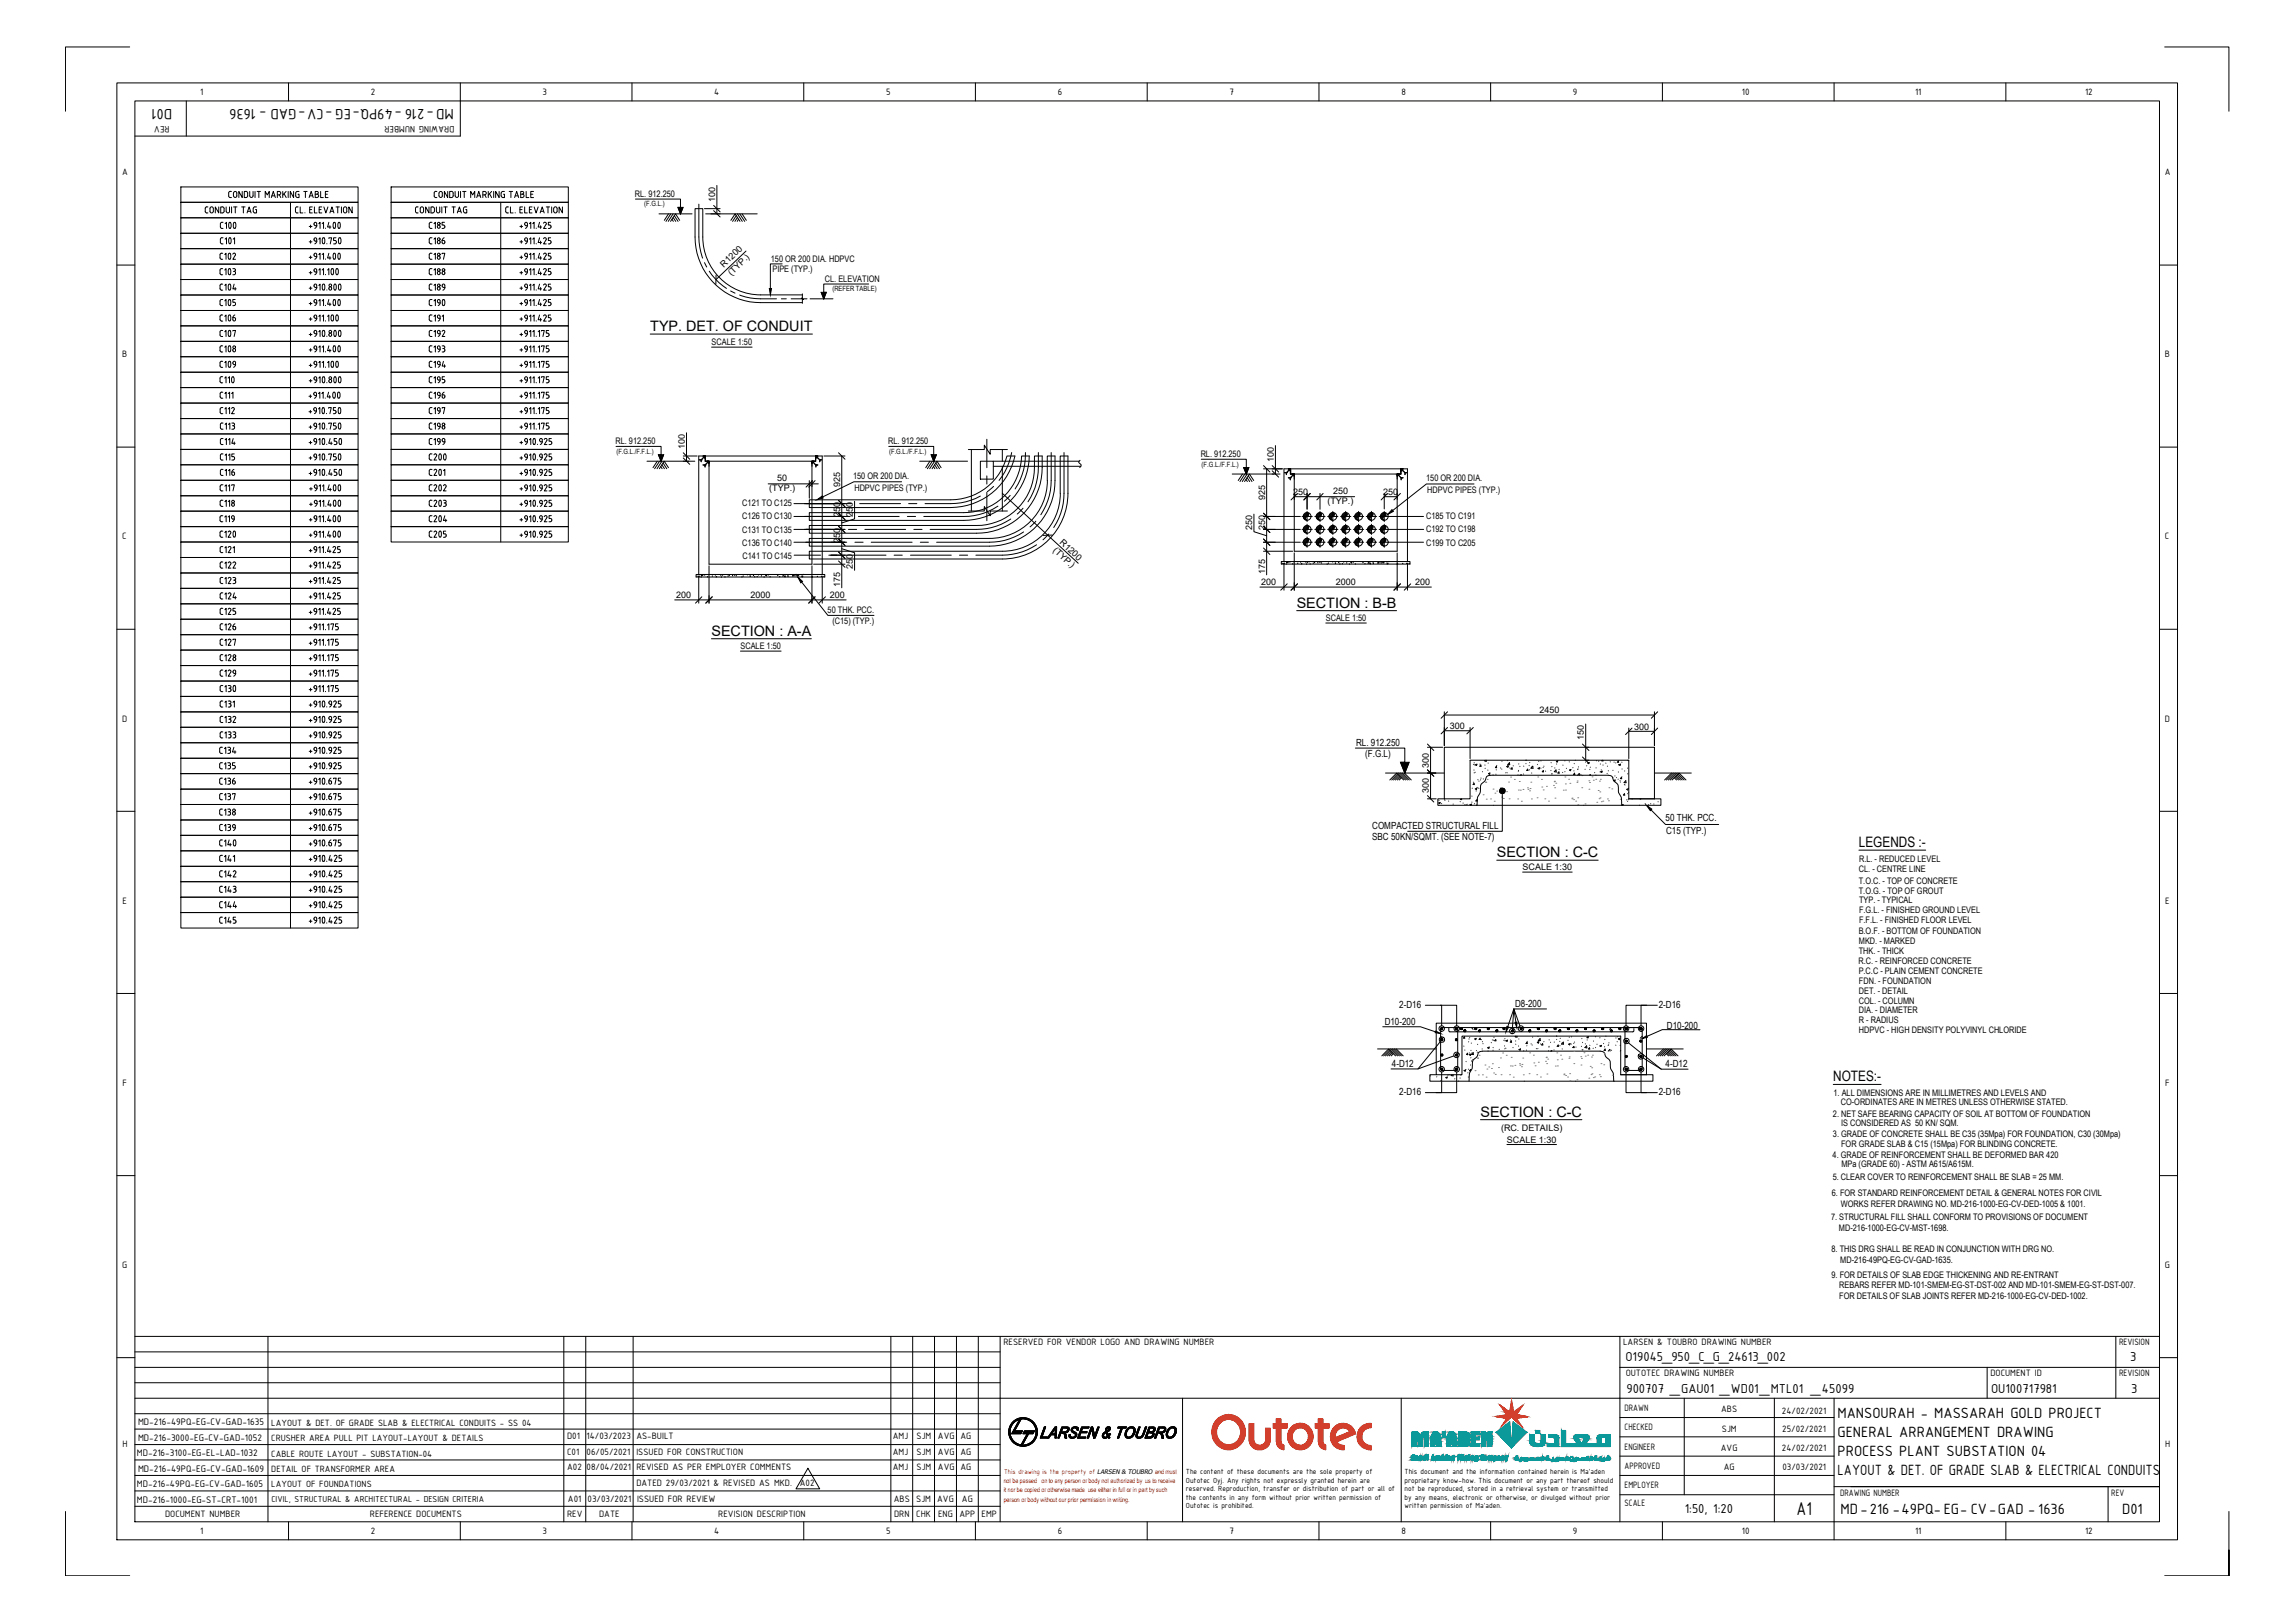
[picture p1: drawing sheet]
<svg xmlns="http://www.w3.org/2000/svg" width="841mm" height="594mm" viewBox="0 0 841 594" stroke-linecap="round" stroke-linejoin="round" font-family="sans-serif">
<defs><g id="words">
<text font-size="7.9" x="155.9" y="170.7">C200</text>
<text font-size="7.5" x="79.4" y="85.7">C100</text>
<text font-size="7.3" x="658.4" y="554.8">A1</text>
<g font-size="5.9">
<text x="63.1" y="39.8" transform="rotate(-180 63.1 39.8)">D01</text>
<text x="166.3" y="39.8" transform="rotate(-180 166.3 39.8)">MD-216 -49PQ-EG -CV-GAD - 1636</text>
<text x="673.3" y="519.2">MANSOURAH - MASSARAH GOLD PROJECT</text>
<text x="673.4" y="526.3">GENERAL ARRANGEMENT DRAWING</text>
<text x="673.4" y="533.3">PROCESS PLANT SUBSTATION 04</text>
<text x="673.4" y="540.4">LAYOUT &amp; DET. OF GRADE SLAB &amp; ELECTRICAL CONDUITS</text>
<text x="674.5" y="554.5">MD-216 -49PQ-EG- CV-GAD - 1636</text>
<text x="777.7" y="554.5">D01</text>
</g>
<g font-size="5.7">
<text x="155.9" y="90.7">C186</text>
<text x="155.9" y="147.1">C196</text>
<text x="79.4" y="288.6">C136</text>
</g>
<g font-size="5.3">
<text x="238.3" y="121.3">TYP. DET. OF CONDUIT</text>
<text x="155.9" y="135.8">C194</text>
<text x="155.9" y="152.8">C197</text>
<text x="155.9" y="158.4">C198</text>
<text x="79.4" y="164">C114</text>
<text x="155.9" y="164">C199</text>
<text x="79.4" y="175.3">C116</text>
<text x="79.4" y="209.2">C122</text>
<text x="79.4" y="214.8">C123</text>
<text x="79.4" y="220.5">C124</text>
<text x="79.4" y="226.1">C125</text>
<text x="475.2" y="222.6">SECTION : B-B</text>
<text x="79.4" y="231.8">C126</text>
<text x="260.7" y="232.8">SECTION : A-A</text>
<text x="79.4" y="237.4">C127</text>
<text x="79.4" y="243.1">C128</text>
<text x="681.2" y="310.3">LEGENDS :-</text>
<text x="548.5" y="314">SECTION : C-C</text>
<text x="79.4" y="328.1">C143</text>
<text x="79.4" y="333.7">C144</text>
<text x="79.4" y="339.4">C145</text>
<text x="671.8" y="396.1">NOTES:-</text>
<text x="542.5" y="409">SECTION : C-C</text>
</g>
<g font-size="5.1">
<text x="595.7" y="498.4">O19045_950_C_G_24613_002</text>
<text x="780.7" y="498.4">3</text>
<text x="596" y="510.2">900707 _GAU01 _WD01_MTL01 _45099</text>
<text x="729.6" y="510.2">OU100717981</text>
<text x="781" y="510.2">3</text>
<text x="617.4" y="554.1">1:50, 1:20</text>
</g>
<g font-size="3.8">
<text x="50.6" y="527.7">MD-216-3000-EG-CV-GAD-1052</text>
<text x="50.6" y="522.1">MD-216-49PQ-EG-CV-GAD-1635</text>
<text x="50.2" y="533.3">MD-216-3100-EG-EL-LAD-1032</text>
<text x="50.6" y="539">MD-216-49PQ-EG-CV-GAD-1609</text>
<text x="50.2" y="544.7">MD-216-49PQ-EG-CV-GAD-1605</text>
<text x="50.2" y="550.3">MD-216-1000-EG-ST-CRT-1001</text>
</g>
<g font-size="3.7">
<text x="73.4" y="34.8">1</text>
<text x="135.9" y="34.8">2</text>
<text x="198.8" y="34.7">3</text>
<text x="261.7" y="34.8">4</text>
<text x="324.7" y="34.7">5</text>
<text x="387.7" y="34.8">6</text>
<text x="450.6" y="34.8">7</text>
<text x="513.5" y="34.8">8</text>
<text x="576.4" y="34.7">9</text>
<text x="638.3" y="34.8">10</text>
<text x="701.8" y="34.8">11</text>
<text x="764.1" y="34.8">12</text>
<text x="62.1" y="46.3" transform="rotate(-180 62.1 46.3)">REV</text>
<text x="166.5" y="46.3" transform="rotate(-180 166.5 46.3)">DRAWING NUMBER</text>
<text x="44.7" y="64.2">A</text>
<text x="793.3" y="64.2">A</text>
<text x="44.8" y="130.9">B</text>
<text x="793.4" y="130.9">B</text>
<text x="44.8" y="197.6">C</text>
<text x="793.4" y="197.6">C</text>
<text x="44.7" y="264.3">D</text>
<text x="793.3" y="264.3">D</text>
<text x="44.9" y="331">E</text>
<text x="793.4" y="331">E</text>
<text x="44.9" y="397.7">F</text>
<text x="793.5" y="397.7">F</text>
<text x="44.8" y="464.4">G</text>
<text x="793.4" y="464.4">G</text>
<text x="367.7" y="492.8">RESERVED FOR VENDOR LOGO AND DRAWING NUMBER</text>
<text x="594.8" y="492.8">LARSEN &amp; TOUBRO DRAWING NUMBER</text>
<text x="776.5" y="492.8">REVISION</text>
<text x="595.7" y="504.1">OUTOTEC DRAWING NUMBER</text>
<text x="729.4" y="504.1">DOCUMENT ID</text>
<text x="776.5" y="504.1">REVISION</text>
<text x="595.3" y="516.8">DRAWN</text>
<text x="630.8" y="517.3">ABS</text>
<text x="653" y="518">24/02/2021</text>
<text x="207.8" y="527.2">D01</text>
<text x="215" y="527.2">14/03/2023</text>
<text x="233.2" y="527.2">AS-BUILT</text>
<text x="327.2" y="527.2">AMJ</text>
<text x="335.9" y="527.2">SJM</text>
<text x="343.7" y="527.2">AVG</text>
<text x="352" y="527.2">AG</text>
<text x="595.3" y="523.9">CHECKED</text>
<text x="631" y="524.4">SJM</text>
<text x="653.1" y="524.4">25/02/2021</text>
<text x="44.9" y="530.1">H</text>
<text x="207.8" y="532.9">C01</text>
<text x="215" y="532.9">06/05/2021</text>
<text x="233.2" y="532.9">ISSUED FOR CONSTRUCTION</text>
<text x="327.2" y="532.9">AMJ</text>
<text x="335.9" y="532.9">SJM</text>
<text x="343.7" y="532.9">AVG</text>
<text x="352" y="532.9">AG</text>
<text x="595.3" y="531">ENGINEER</text>
<text x="630.6" y="531.3">AVG</text>
<text x="653" y="531.4">24/02/2021</text>
<text x="793.4" y="530.1">H</text>
<text x="207.8" y="538.5">A02</text>
<text x="215" y="538.5">08/04/2021</text>
<text x="233.2" y="538.5">REVISED AS PER EMPLOYER COMMENTS</text>
<text x="327.2" y="538.5">AMJ</text>
<text x="335.9" y="538.5">SJM</text>
<text x="343.7" y="538.5">AVG</text>
<text x="352" y="538.5">AG</text>
<text x="595.3" y="538">APPROVED</text>
<text x="631.7" y="538.5">AG</text>
<text x="653.2" y="538.5">03/03/2021</text>
<text x="233.2" y="544.4">DATED 29/03/2021 &amp; REVISED AS MKD.</text>
<text x="293.1" y="544.4">A02</text>
<text x="595.3" y="545.1">EMPLOYER</text>
<text x="208.1" y="550.3">A01</text>
<text x="215.3" y="550.3">03/03/2021</text>
<text x="233.5" y="550.3">ISSUED FOR REVIEW</text>
<text x="327.5" y="550.3">ABS</text>
<text x="335.8" y="550.3">SJM</text>
<text x="343.4" y="550.3">AVG</text>
<text x="352.5" y="550.3">AG</text>
<text x="595.3" y="551.6">SCALE</text>
<text x="674.3" y="548">DRAWING NUMBER</text>
<text x="773.7" y="548">REV</text>
<text x="60.5" y="555.7">DOCUMENT NUMBER</text>
<text x="135.6" y="555.7">REFERENCE DOCUMENTS</text>
<text x="207.8" y="555.7">REV</text>
<text x="219.6" y="555.7">DATE</text>
<text x="263.2" y="555.7">REVISION DESCRIPTION</text>
<text x="327.6" y="555.7">DRN</text>
<text x="335.8" y="555.7">CHK</text>
<text x="343.8" y="555.7">ENG</text>
<text x="351.6" y="555.7">APP</text>
<text x="359.7" y="555.7">EMP</text>
<text x="73.4" y="561.7">1</text>
<text x="135.9" y="561.8">2</text>
<text x="198.8" y="561.7">3</text>
<text x="261.7" y="561.7">4</text>
<text x="324.7" y="561.7">5</text>
<text x="387.7" y="561.8">6</text>
<text x="450.6" y="561.7">7</text>
<text x="513.5" y="561.7">8</text>
<text x="576.4" y="561.9">9</text>
<text x="638.3" y="561.7">10</text>
<text x="701.8" y="561.7">11</text>
<text x="764.1" y="561.8">12</text>
</g>
<g font-size="3.6">
<text x="497" y="273.2">RL. 912.250</text>
<text x="500.3" y="277.4">(F.G.L)</text>
<text x="502.9" y="303.6">COMPACTED STRUCTURAL FILL</text>
<text x="610.4" y="300.8">50 THK. PCC.</text>
<text x="610.6" y="305.5">C15 (TYP.)</text>
<text x="502.9" y="307.8">SBC 50KN/SQMT. (SEE NOTE-7)</text>
<text x="512.8" y="369.2">2-D16</text>
<text x="555.2" y="368.8">D8-200</text>
<text x="607.9" y="369.2">2-D16</text>
<text x="507.4" y="375.3">D10-200</text>
<text x="610.9" y="376.8">D10-200</text>
<text x="510.1" y="390.8">4-D12</text>
<text x="610.4" y="390.9">4-D12</text>
<text x="512.8" y="401.2">2-D16</text>
<text x="607.9" y="401.2">2-D16</text>
<text x="99.4" y="527.8">CRUSHER AREA PULL PIT LAYOUT-LAYOUT &amp; DETAILS</text>
<text x="99.4" y="522.2">LAYOUT &amp; DET. OF GRADE SLAB &amp; ELECTRICAL CONDUITS - SS 04</text>
<text x="99.4" y="533.5">CABLE ROUTE LAYOUT - SUBSTATION-04</text>
<text x="99.4" y="539.2">DETAIL OF TRANSFORMER AREA</text>
<text x="99.4" y="544.8">LAYOUT OF FOUNDATIONS</text>
</g>
<text font-size="3.4" x="99.5" y="550.3">CIVIL, STRUCTURAL &amp; ARCHITECTURAL - DESIGN CRITERIA</text>
<g font-size="3.3">
<text x="232.6" y="72.2">RL. 912.250</text>
<text x="262.1" y="73.8" transform="rotate(-90 262.1 73.8)">100</text>
<text x="282.5" y="95.9">150 OR 200 DIA. HDPVC</text>
<text x="265.2" y="98.1" transform="rotate(-44 265.2 98.1)">R1200</text>
<text x="268" y="100.9" transform="rotate(-44 268 100.9)">(TYP.)</text>
<text x="283.1" y="99.7">PIPE (TYP.)</text>
<text x="302.3" y="103.1">CL. ELEVATION</text>
<text x="260.8" y="126.5">SCALE 1:50</text>
<text x="225.5" y="162.8">RL. 912.250</text>
<text x="250.9" y="164.4" transform="rotate(-90 250.9 164.4)">100</text>
<text x="325.5" y="162.8">RL. 912.250</text>
<text x="440" y="167.5">RL. 912.250</text>
<text x="466.8" y="169.1" transform="rotate(-90 466.8 169.1)">100</text>
<text x="284.8" y="176.1">50</text>
<text x="307.8" y="178.5" transform="rotate(-90 307.8 178.5)">925</text>
<text x="312.6" y="175.5">150 OR 200 DIA.</text>
<text x="313.1" y="179.7">HDPVC PIPES (TYP.)</text>
<text x="522.6" y="176.3">150 OR 200 DIA.</text>
<text x="272" y="185.4">C121 TO C125</text>
<text x="281.9" y="180">(TYP.)</text>
<text x="463.6" y="183.2" transform="rotate(-90 463.6 183.2)">925</text>
<text x="473.9" y="181.3">250</text>
<text x="486.4" y="184.7">(TYP.)</text>
<text x="488.6" y="180.8">250</text>
<text x="506.9" y="181.3">250</text>
<text x="523.1" y="180.4">HDPVC PIPES (TYP.)</text>
<text x="272" y="190.1">C126 TO C130</text>
<text x="307.8" y="189.5" transform="rotate(-90 307.8 189.5)">250</text>
<text x="312.5" y="189.5" transform="rotate(-90 312.5 189.5)">250</text>
<text x="522.6" y="190.1">C185 TO C191</text>
<text x="272" y="195.3">C131 TO C135</text>
<text x="458.9" y="194.2" transform="rotate(-90 458.9 194.2)">250</text>
<text x="463.6" y="194.2" transform="rotate(-90 463.6 194.2)">250</text>
<text x="522.6" y="194.8">C192 TO C198</text>
<text x="272" y="200">C136 TO C140</text>
<text x="307.8" y="199" transform="rotate(-90 307.8 199)">250</text>
<text x="385.7" y="201.7" transform="rotate(42 385.7 201.7)">(TYP.)</text>
<text x="388.1" y="199" transform="rotate(43 388.1 199)">R1200</text>
<text x="522.6" y="200">C199 TO C205</text>
<text x="272.1" y="204.7">C141 TO C145</text>
<text x="312.5" y="208.4" transform="rotate(-90 312.5 208.4)">250</text>
<text x="307.8" y="215.1" transform="rotate(-90 307.8 215.1)">175</text>
<text x="462.2" y="214.4">200</text>
<text x="463.6" y="210.3" transform="rotate(-90 463.6 210.3)">175</text>
<text x="489.5" y="214.4">2000</text>
<text x="518.6" y="214.4">200</text>
<text x="247.8" y="219.1">200</text>
<text x="275" y="219.1">2000</text>
<text x="304.2" y="219.1">200</text>
<text x="303.3" y="224.6">50 THK. PCC.</text>
<text x="485.8" y="227.5">SCALE 1:50</text>
<text x="305" y="228.5">(C15) (TYP.)</text>
<text x="271.3" y="237.8">SCALE 1:50</text>
<text x="564.2" y="261.3">2450</text>
<text x="531.3" y="267">300</text>
<text x="598.8" y="267.2">300</text>
<text x="580.5" y="271.1" transform="rotate(-90 580.5 271.1)">150</text>
<text x="523.6" y="281.1" transform="rotate(-90 523.6 281.1)">300</text>
<text x="523.6" y="290.6" transform="rotate(-90 523.6 290.6)">300</text>
<text x="681.3" y="315.6">R.L. - REDUCED LEVEL</text>
<text x="558" y="318.7">SCALE 1:30</text>
<text x="681.2" y="323.7">T.O.C. - TOP OF CONCRETE</text>
<text x="681.2" y="319.4">CL. - CENTRE LINE</text>
<text x="681.2" y="327.3">T.O.G. - TOP OF GROUT</text>
<text x="681.3" y="330.9">TYP. - TYPICAL</text>
<text x="681.3" y="334.5">F.G.L. - FINISHED GROUND LEVEL</text>
<text x="681.3" y="338.1">F.F.L. - FINISHED FLOOR LEVEL</text>
<text x="681.1" y="342">B.O.F. - BOTTOM OF FOUNDATION</text>
<text x="681.2" y="345.8">MKD. - MARKED</text>
<text x="681" y="353">R.C. - REINFORCED CONCRETE</text>
<text x="681.1" y="349.4">THK. - THICK</text>
<text x="681.1" y="356.8">P.C.C - PLAIN CEMENT CONCRETE</text>
<text x="681.2" y="360.4">FDN. - FOUNDATION</text>
<text x="681.2" y="364">DET. - DETAIL</text>
<text x="681.2" y="367.6">COL. - COLUMN</text>
<text x="681.2" y="371">DIA. - DIAMETER</text>
<text x="681.2" y="374.7">R - RADIUS</text>
<text x="681.2" y="378.5">HDPVC - HIGH DENSITY POLYVINYL CHLORIDE</text>
<text x="671.9" y="401.3">1. ALL DIMENSIONS ARE IN MILLIMETRES AND LEVELS AND</text>
<text x="674.6" y="404.8">CO-ORDINATES ARE IN METRES UNLESS OTHERWISE STATED.</text>
<text x="671.7" y="409">2. NET SAFE BEARING CAPACITY OF SOIL AT BOTTOM OF FOUNDATION</text>
<text x="674.7" y="412.4">IS CONSIDERED AS 50 KN/ SQM.</text>
<text x="550.1" y="414.1">(RC. DETAILS)</text>
<text x="552.2" y="418.5">SCALE 1:30</text>
<text x="671.7" y="416.6">3. GRADE OF CONCRETE SHALL BE C35 (35Mpa) FOR FOUNDATION, C30 (30Mpa)</text>
<text x="671.6" y="424.2">4. GRADE OF REINFORCEMENT SHALL BE DEFORMED BAR 420</text>
<text x="674.7" y="420">FOR GRADE SLAB &amp; C15 (15Mpa) FOR BLINDING CONCRETE.</text>
<text x="674.8" y="427.6">MPa (GRADE 60) - ASTM A615/A615M.</text>
<text x="671.6" y="432">5. CLEAR COVER TO REINFORCEMENT SHALL BE SLAB = 25 MM.</text>
<text x="671.3" y="438.1">6. FOR STANDARD REINFORCEMENT DETAIL &amp; GENERAL NOTES FOR CIVIL</text>
<text x="674.6" y="442.1">WORKS REFER DRAWING NO. MD-216-1000-EG-CV-DED-1005 &amp; 1001.</text>
<text x="671" y="446.9">7. STRUCTURAL FILL SHALL CONFORM TO PROVISIONS OF DOCUMENT</text>
<text x="673.9" y="450.7">MD-216-1000-EG-CV-MST-1698.</text>
<text x="671.2" y="458.7">8. THIS DRG SHALL BE READ IN CONJUNCTION WITH DRG NO.</text>
<text x="674.4" y="462.8">MD-216-49PQ-EG-CV-GAD-1635.</text>
<text x="671.2" y="468.2">9. FOR DETAILS OF SLAB EDGE THICKENING AND RE-ENTRANT</text>
<text x="674" y="471.9">REBARS REFER MD-101-SMEM-EG-ST-DST-002 AND MD-101-SMEM-EG-ST-DST-007.</text>
<text x="674" y="475.9">FOR DETAILS OF SLAB JOINTS REFER MD-216-1000-EG-CV-DED-1002.</text>
</g>
<g font-size="2.9">
<text x="434.6" y="539.9">The content of these documents are the sole property of</text>
<text x="514.7" y="539.9">This document and the information contained herein is Ma'aden</text>
<text x="434.6" y="543.1">Outotec Oyj. Any rights not expressly granted herein are</text>
<text x="514.7" y="543.1">proprietary know-how. This document or any part thereof should</text>
<text x="434.6" y="546.2">reserved. Reproduction, transfer or distribution of part or all of</text>
<text x="434.6" y="549.4">the contents in any form without prior written permission of</text>
<text x="514.7" y="546.2">not be reproduced, stored in a retrieval system or transmitted</text>
<text x="514.7" y="549.4">by any means, electronic or otherwise, or divulged without prior</text>
<text x="434.6" y="552.5">Outotec is prohibited.</text>
<text x="514.7" y="552.5">written permission of Ma'aden.</text>
</g>
<g font-size="2.6">
<text x="236.1" y="75.6">(F.G.L.)</text>
<text x="305" y="106.7">(REFER TABLE)</text>
<text x="225.9" y="166.2">(F.G.L./F.F.L.)</text>
<text x="325.8" y="166.2">(F.G.L./F.F.L.)</text>
<text x="440.3" y="170.9">(F.G.L./F.F.L.)</text>
</g>
<text font-size="2.6" fill="#f00" x="367.9" y="539.8">This drawing is the property of</text>
<g font-size="2.4" fill="#f00">
<text x="367.8" y="543.2">not be passed on to any person or body not authorized by us to receive</text>
<text x="367.8" y="546.6">it nor be copied or otherwise made use either in full or in part by such</text>
<text x="367.8" y="550">person or body without our prior permission in writing.</text>
</g>
<text font-size="2.3" x="402.1" y="539.8">LARSEN &amp; TOUBRO and must</text>
</g></defs>
<!-- layer: 0 -->
<g fill="none" stroke="#000" stroke-width=".37">
<path d="M66.3 74.1h64.9v5.7h-64.9zM66.3 79.8h64.9v5.6h-64.9zM66.3 68.5h64.9v5.6h-64.9zM76.2 75.8l-.9 .2-.1 1.4a.7 .7 0 0 0 1 .6M76.9 77.4v-1a.61 .61 0 0 1 .7-.7 .61 .61 0 0 1 .6 .7v1M80.2 75.8v2.2l-1.3-2.2v2.2M82.1 76.5v.8M82.2 76.4l-.5-.6h-.8v2.2M82.9 75.8v1.6M84.1 75.8v1.6M84.8 70.1l-.7 .1-.3 .5 .1 1.4 .9 .3M84.9 75.8v2.2"/>
<path d="M85.6 75.8h1.3M86.2 75.8v2.2M86.8 70.8v.9M86.8 70.7a.61 .61 0 0 0-.6-.6 .61 .61 0 0 0-.6 .6l-.1 1a.64 .64 0 0 0 .7 .6 .64 .64 0 0 0 .6-.6M88.5 75.8h1.3M88.8 70.1v2.3l-1.3-2.3v2.3M89.2 75.8v2.2M89.5 70.1h.9l.3 .4v1.4l-.3 .4-.9 .1zM90.5 78l.8-2.2 .7 2.2M91.5 70.1v1.6a.61 .61 0 0 0 .6 .6 .61 .61 0 0 0 .6-.6v-1.6M93.5 70.1v2.3M94 75.8h-.8l-.4 .6 .2 1.4 1 .2v-1.2h-.4"/>
<path d="M94.2 70.1h1.2M94.9 70.1v2.3M97.2 72.4v-2.3l.7 1.3 .8-1.3v2.3M99.4 72.4l.7-2.3 .8 2.3M99.6 71.7h1.1M101.6 71.4l.7-.1a.61 .61 0 0 0 .6-.6 .61 .61 0 0 0-.6-.6h-.7v2.3M102.4 71.4l.5 1M103.6 70.1v2.3M104.1 71l.8 1.4M104.8 70.1l-1.2 1.4M105.6 70.1v2.3M106.5 74.1v265.8"/>
<path d="M107.6 70.1v2.3l-1.2-2.3v2.3M109.2 71.1h.4v1.3h-.6M109.2 75.8l-.8 .2-.1 1.4a.7 .7 0 0 0 .9 .6M109.6 70.1l-.9 .1-.3 .3v1.4l.6 .4M110 75.8v2.2h1M111.3 70.1h1.3M111.7 77.9v.1M111.9 70.1v2.3M113.3 72.4l.7-2.3 .8 2.3M113.5 76.8h.7M113.5 71.7h1M114.5 75.8h-1v2.2h1"/>
<path d="M115.2 75.8v2.2h1M115.5 71.1h.6M116.2 71.1a.61 .61 0 0 1 .6 .6 .61 .61 0 0 1-.6 .6M116.2 71.1l.4-.2v-.5l-1.1-.3v2.3h.6M117 76.8h.7M117.5 70.1v2.3h1M117.9 75.8h-.9v2.2h.9M118.7 75.8l.7 2.2 .8-2.2M119.2 71.1h.8M120.2 70.1h-1v2.3h1M120.9 78l.8-2.2 .7 2.2M121.1 77.4h1.1"/>
<path d="M123.1 75.8h1.3M123.8 75.8v2.2M125.1 75.8v2.2M126.1 75.9h.8l.2 1.5a.64 .64 0 0 1-.6 .6 .64 .64 0 0 1-.7-.6zM129.1 75.8v2.2l-1.3-2.2v2.2M143.3 74.1h65v5.7h-65zM143.3 68.5h65v5.6h-65zM143.3 79.8h65v5.6h-65zM153.2 75.8l-.9 .2v1.4a.7 .7 0 0 0 .9 .6M154.2 75.9h.8l.2 1.5a.61 .61 0 0 1-.6 .6 .61 .61 0 0 1-.6-.6zM157.2 75.8v2.2l-1.2-2.2v2.2M159.2 76.4l-.4-.6h-.9v2.2l1.1-.2 .2-1.3"/>
<path d="M159.9 75.8l.1 1.6a.61 .61 0 0 0 .6 .6 .61 .61 0 0 0 .6-.6l-.1-1.6M160.1 70.1l-.9 .3-.1 1.4a.7 .7 0 0 0 1 .6M161.9 75.8v2.2M162.1 70.8v.9M162.1 70.7a.61 .61 0 0 0-.6-.6 .61 .61 0 0 0-.6 .6v1a.64 .64 0 0 0 .6 .6 .64 .64 0 0 0 .6-.6M162.6 75.8h1.3M163.3 75.8v2.2M164.1 70.1v2.3l-1.3-2.3v2.3M164.8 70.1h.9l.3 .4v1.4l-.3 .4-.9 .1zM165.6 75.8h1.3M166.2 75.8v2.2M166.8 70.1v1.6"/>
<path d="M167.6 78l.7-2.2 .8 2.2M167.8 77.4h1.1M168 70.1v1.6a.61 .61 0 0 1-.6 .6 .61 .61 0 0 1-.6-.6M168.8 70.1v2.3M169.5 70.1h1.3M170.1 70.1v2.3M171.1 75.8h-.9l-.4 .6 .2 1.4 1.1 .2v-1.2h-.4M172.5 72.4v-2.3l.7 1.3 .8-1.3v2.3M174.7 72.4l.8-2.3 .7 2.3M174.9 71.7h1.1M176.9 71.4h.7M177.6 70.1h-.7v2.3"/>
<path d="M177.6 70.1a.61 .61 0 0 1 .6 .6 .61 .61 0 0 1-.6 .6M177.7 71.4l.5 1M178.9 70.1v2.3M179.4 71l.8 1.4M180.2 70.1l-1.3 1.4M180.9 70.1v2.3M182.9 70.1v2.3l-1.3-2.3v2.3M183.5 74.1v124.4M183.6 70.8v.9M183.7 71.7l.6 .6M184.3 70.1h.6M184.3 70.1l-.6 .6"/>
<path d="M184.5 71.1h.4v1.3h-.6M186.3 75.8h-.7l-.3 .5 .1 1.4 .9 .3M186.6 70.1h1.3M187.1 75.8v2.2h.9M187.2 70.1v2.3M188.6 72.4l.7-2.3 .8 2.3M188.8 71.7h1.1M188.8 77.9v.1M190.5 76.8h.8M190.8 71.1h.6M191.4 70.1h-.6v2.3h.6M191.4 70.1l.5 .5-.5 .5a.61 .61 0 0 1 .7 .6 .61 .61 0 0 1-.7 .6"/>
<path d="M191.5 75.8h-1v2.2h1M192.3 75.8v2.2h.9M192.8 70.1v2.3h1M194 76.8h.7M194.5 71.1h.8M195 75.8h-1v2.2h1M195.5 70.1h-1v2.3h1M195.7 75.8l.8 2.2 .7-2.2M197.9 78l.8-2.2 .7 2.2M198.2 77.4h1M200.2 75.8h1.2M200.8 75.8v2.2"/>
<path d="M202.2 75.8v2.2M203.1 75.9h.9l.2 1.5a.64 .64 0 0 1-.7 .6 .64 .64 0 0 1-.6-.6zM206.1 75.8v2.2l-1.2-2.2v2.2M232.9 72.9h16.5v5.4v-2.3h-1l1 2.3 .9-2.3M261.5 77.1l2.4 2.4M261.5 75.2l2.4 2.4M66.3 85.4h64.9v5.7h-64.9zM66.3 91.1h64.9v5.6h-64.9zM66.3 96.7h64.9v5.7h-64.9zM80.6 94.4a.7 .7 0 0 0 1 .6M80.6 93.3v1.1M80.8 88.7l.2 .5 .7 .1"/>
<path d="M80.8 87.6v1.1M81.2 92.8h.4M81.2 92.7l-.6 .6M81.6 98.4l-.9 .2-.1 1.5M82.4 93.2l.4-.4v2.2M82.4 98.9l.4-.5v2.2M82.5 87.6l.5-.5v2.2M83.8 92.9l.2-.1a1.25 1.25 0 0 1 0 2.1l-.4-.8zM84 98.4a1.29 1.29 0 0 1 0 2.2l-.4-1.3zM84 87.2a1.31 1.31 0 0 0 .4 2.1l.3-.9-.2-1.2M85.3 93.1a.5 .5 0 0 1 .7-.3 .5 .5 0 0 1 .2 .7l-.9 1.5h1M85.3 98.4h.5"/>
<path d="M85.5 87.6l.5-.5v2.2M85.6 99.4h.2M85.8 98.4l.5 .5-.5 .5 .4 .2 .1 .5-.5 .5M113.3 82.9h1M113.3 88.6h1M113.3 94.2h1M113.3 99.9h1M113.8 82.4v1M113.8 88.1v1M113.8 93.7v1M113.8 99.4v1M115.1 93.2l.5-.5 .5 .5"/>
<path d="M115.1 93.2l.1 .5 .4 .3M115.1 98.9l.5-.5 .5 .5M115.1 98.9l.1 .5 .4 .2M115.6 88.3h.5l-.1-1a.58 .58 0 0 0-1 .2 .58 .58 0 0 0 .6 .8M115.6 82.7h.5M115.6 94h.5M115.6 99.6h.5M116.1 82.6l-.1-.9a.58 .58 0 0 0-1 .1 .58 .58 0 0 0 .6 .8M116.1 93.2v1l-.8 .7M116.1 98.9v.7M116.1 82.6l-.2 .6-.6 .4M116.1 88.3l-.2 .6-.6 .4"/>
<path d="M116.1 99.6l-.2 .6-.6 .4M116.8 81.9l.5-.5v2.3M116.8 87.6l.5-.5v2.2M116.8 93.2l.5-.4v2.2M116.8 98.9l.5-.5v2.2M118.1 81.9l.5-.5v2.3M118.1 93.2l.5-.4v2.2M118.1 98.9l.5-.5v2.2M118.3 87.2l-.2 .8 .2 1.2M118.3 87.2l.1-.1a1.25 1.25 0 0 1 0 2.2l-.1-.1M119.3 83.5v.2M119.3 94.8v.2"/>
<path d="M119.8 89.2v.1M120 98.9l.5-.5v2.2M120.5 81.4l-.5 1.8h1.3M120.5 87.3v-.2h1l-.5 2.2M120.5 92.8l-.5 1.7h1.3M120.9 82.7v1M120.9 94v1M121.5 98.5l-.2 .8 .2 1.2M121.5 98.5l.2-.1a1.28 1.28 0 0 1 0 2.2l-.2-.1M122.4 81.5a1.25 1.25 0 0 1 0 2.1l-.4-1.3zM122.4 92.8a1.25 1.25 0 0 1 0 2.1l-.4-1.3zM123.1 87.1h-.9v1h.8l.3 .7"/>
<path d="M123.3 88.8l-.3 .4-.8 .1M123.4 98.4a1.24 1.24 0 0 1 .6 1.1 1.24 1.24 0 0 1-.6 1.1l-.4-1.3zM124 81.5h.1a1.25 1.25 0 0 1 0 2.1l-.1-.1M124 92.9l.1-.1a1.25 1.25 0 0 1 0 2.1l-.1-.1M124 81.6l-.2 .7 .2 1.2M124 92.9l-.2 .7 .2 1.2M124.2 87.2l.2-.1a1.25 1.25 0 0 1 0 2.2l-.4-.9zM143.3 85.4h65v5.7h-65zM143.3 91.1h65v5.6h-65zM143.3 96.7h65v5.7h-65zM157.3 94.4l.3 .5 .7 .1M157.3 93.3v1.1"/>
<path d="M157.8 92.8h.5M157.9 92.7l-.6 .6M158.3 81.4l-.7 .1-.3 .5 .1 1.4 .9 .3M158.3 98.4l-.9 .2-.1 1.5M159 81.9l.5-.5v2.3M159 93.2l.5-.4v2.2M159 98.9l.5-.5v2.2M160.3 82.9v.3M160.3 94.2v.3M160.3 99.9v.2M160.3 82.9l.5-.5 .4 .3 .1 .5M160.3 83.1l.5 .5 .5-.5"/>
<path d="M160.3 94.2l.2-.4h.5l.3 .7M160.3 94.5l.5 .5 .5-.5M160.3 99.9l.1-.3a.53 .53 0 0 1 .8 0 .53 .53 0 0 1-.1 .8 .53 .53 0 0 1-.8-.3M162 93v-.2h1l-.5 2.2M162 99.9v.2M162 99.9l.1-.3a.53 .53 0 0 1 .8 0 .53 .53 0 0 1-.1 .8 .53 .53 0 0 1-.8-.3M162.9 81.4h-.9v1l.8 .1 .2 .7M163 83.1l-.2 .5-.8 .1M190.5 82.9h1M190.5 88.6h1M190.5 94.2h1M190.5 99.9h1"/>
<path d="M191 82.4v1M191 88.1v1M191 93.7v1M191 99.4v1M192.3 93.2l.2 .7 .8 .1M192.3 98.9l.2 .7h.8M192.3 93.2l.5-.5 .5 .5M192.3 98.9l.5-.5 .5 .5M192.4 87.3l.4-.2 .4 .2 .1 1-.9-.2zM192.8 82.7h.5M193.3 82.6l-.2 .6-.6 .4M193.3 82.6v-.7a.56 .56 0 0 0-.7-.4 .56 .56 0 0 0-.4 .7 .56 .56 0 0 0 .6 .4"/>
<path d="M193.3 88.3l-.2 .6-.6 .4M193.3 93.2l-.1 1-.7 .7M193.3 99.6l-.2 .6-.6 .4M193.3 98.9v.7M194 81.9l.5-.5v2.3M194 87.6l.5-.5v2.2M194 93.2l.5-.4v2.2M194 98.9l.5-.5v2.2M195.2 81.9l.5-.5v2.3M195.2 87.6l.5-.5v2.2M195.2 93.2l.5-.4v2.2M195.2 98.9l.5-.5v2.2"/>
<path d="M196.5 83.5v.2M196.5 89.2v.1M196.5 94.8v.2M197.7 81.4l-.5 1.8h1.2M197.7 87.1l-.5 1.7h1.2M197.7 92.8l-.5 1.7h1.2M197.7 98.4l-.5 1.7h1.2M198.1 82.7v1M198.1 88.3v1M198.1 94v1M198.1 99.6v1M199.2 93.1a.52 .52 0 0 1 .7-.4 .52 .52 0 0 1 .2 .8"/>
<path d="M199.2 98.7a.52 .52 0 0 1 .7-.3 .52 .52 0 0 1 .2 .7M199.7 81.4l-.5 .4M199.7 87.1l-.5 .3M199.7 81.4l.5 .3-.1 .5M199.7 87.1l.5 .2-.1 .5M200.1 82.2l-.9 1.5h1M200.1 87.9l-.9 1.4h1M200.1 93.5l-.9 1.5h1M200.1 99.2l-.9 1.4h1M200.9 89.3h.5M200.9 95h.5M200.9 83.7h.5"/>
<path d="M201.4 82.4l.4 .2 .1 .6M201.4 88.1l.4 .2 .1 .5M201.4 93.7l.4 .3 .1 .5M201.4 99.4l.5 .5-.1 .5-.4 .2M201.8 81.4h-.9v1h.5M201.8 87.1h-.9v1h.5M201.8 92.8h-.9v.9h.5M201.8 98.4h-.9v1h.5M201.9 83.1l-.5 .5M201.9 88.8l-.5 .5M201.9 94.5l-.5 .5M66.3 102.4h64.9v5.6h-64.9z"/>
<path d="M66.3 108h64.9v5.7h-64.9zM66.3 113.7h64.9v5.7h-64.9zM66.3 119.4h64.9v5.6h-64.9zM80.6 100.1a.7 .7 0 0 0 1 .5M81.2 104.1h.4M81.2 117.6h.4M81.2 104l-.5 .3-.1 1.4a.7 .7 0 0 0 1 .6M81.6 109.7l-.9 .3-.1 1.4a.7 .7 0 0 0 1 .5M81.6 115.4h-.7l-.3 .5 .1 1.4 .5 .3M82.4 104.5l.4-.4v2.2M82.4 110.2l.4-.5v2.2M82.4 115.9l.4-.5v2.2"/>
<path d="M83.8 104.2l.2-.1a1.25 1.25 0 0 1 0 2.1l-.4-.8zM83.8 109.8l.2-.1a1.25 1.25 0 0 1 0 2.2l-.4-.9zM83.8 115.5l.2-.1a1.25 1.25 0 0 1 0 2.1l-.4-.8zM85.3 116.3v.8a.56 .56 0 0 0 .7 .4 .56 .56 0 0 0 .4-.7 .56 .56 0 0 0-.6-.4M85.3 100.6h.5M85.3 111.9h.5M85.3 116.3h.5M85.8 104.1l-.5 1.7h1.3M85.8 110.7l.5 .5M86.1 115.4l-.5 .3-.3 .6M86.2 109.7h-.9v1h.5M86.2 105.3v1"/>
<path d="M86.3 111.2l-.1 .5-.4 .2M113.3 105.6h1M113.3 111.2h1M113.3 116.9h1M113.8 105v1.1M113.8 110.7v1M113.8 116.3v1.1M115.1 110.5l.1-.6 .4-.2a1.29 1.29 0 0 1-.3 2.2M115.1 110.4l.5 .5M115.6 105.3h.5M115.6 111h.5M115.6 116.6h.5"/>
<path d="M115.6 105.3a.56 .56 0 0 1-.5-.8 .56 .56 0 0 1 .9-.2l.1 1M115.6 116.6a.55 .55 0 0 1-.6-.5 .55 .55 0 0 1 .4-.6 .55 .55 0 0 1 .7 .4v1l-.8 .7M116.1 105.2l-.2 .7-.6 .4M116.8 104.5l.5-.4v2.2M116.8 110.2l.5-.5v2.2M116.8 115.9l.5-.5v2.2M118.1 110.2l.5-.5v2.2M118.1 115.9l.5-.5v2.2M118.3 104.2l-.2 .7 .2 1.2M118.3 104.2l.1-.1a1.25 1.25 0 0 1 0 2.1l-.1-.1M119.3 100.5v.1M119.3 111.8v.1"/>
<path d="M119.3 117.5v.1M119.8 106.1v.2M120 115.9l.5-.5v2.2M120.5 109.7l-.5 1.7h1.3M120.5 105.6v.2M120.6 105.5v-.2a.53 .53 0 0 1 .8-.1 .53 .53 0 0 1-.1 .8 .53 .53 0 0 1-.7-.2M120.9 111v.9M121.5 115.5l-.2 .7 .2 1.2M121.5 115.5l.2-.1a1.25 1.25 0 0 1 0 2.1l-.2-.1M122.4 109.7a1.25 1.25 0 0 1 0 2.2l-.4-1.3zM122.5 104.2l.1-.1a1.25 1.25 0 0 1 0 2.1l-.1-.1M122.5 104.2l-.2 .7 .2 1.2"/>
<path d="M123.4 115.4a1.21 1.21 0 0 1 .6 1.1 1.21 1.21 0 0 1-.6 1l-.4-1.3zM124 109.8l.1-.1a1.25 1.25 0 0 1 0 2.2l-.1-.1M124 109.8l-.2 .8 .2 1.2M124.2 104.2l.2-.1a1.25 1.25 0 0 1 0 2.1l-.4-.8zM143.3 102.4h65v5.6h-65zM143.3 108h65v5.7h-65zM143.3 113.7h65v5.7h-65zM143.3 119.4h65v5.6h-65zM157.3 100.1l.3 .5h.7M157.8 104.1h.5M157.8 117.6h.5M157.9 104l-.5 .3-.1 1.4 .3 .5 .7 .1"/>
<path d="M158.3 109.7l-.7 .1-.3 .5 .1 1.4 .9 .2M158.3 115.4h-.7l-.3 .5 .1 1.4 .5 .3M159 104.5l.5-.4v2.2M159 110.2l.5-.5v2.2M159 115.9l.5-.5v2.2M160.3 105.6v.2M160.3 105.5l.1-.2a.53 .53 0 0 1 .8-.1 .53 .53 0 0 1-.1 .8 .53 .53 0 0 1-.8-.2M160.3 110.5l.2-.7h.5l.3 1.1M160.3 110.4l.2 .5 .8 .1M160.8 116.6h.5M160.8 116.6a.55 .55 0 0 1-.6-.5 .55 .55 0 0 1 .4-.6 .55 .55 0 0 1 .7 .4v.7M161.3 110.9l-.2 .6-.5 .4"/>
<path d="M161.3 116.5l-.2 .7-.5 .4M162 115.9l.5-.5v2.2M162.1 104.3l.4-.3 .4 .3 .1 1-.9-.3zM162.4 109.7a1.21 1.21 0 0 1 .7 1.1 1.21 1.21 0 0 1-.7 1.1l-.4-1.3zM163.1 105.2l-.3 .7-.5 .4M190.5 105.6h1M190.5 111.2h1M190.5 116.9h1M191 105v1.1M191 110.7v1M191 116.3v1.1M192.3 110.5l.1-.6 .4-.2a1.32 1.32 0 0 1-.3 2.2"/>
<path d="M192.3 110.4l.2 .5 .8 .1M192.4 104.3l.4-.3 .4 .3 .1 1-.9-.3zM192.8 116.6h.5M192.8 116.6a.55 .55 0 0 1-.6-.5 .55 .55 0 0 1 .4-.6 .55 .55 0 0 1 .7 .4l-.1 1-.7 .7M193.3 105.2l-.2 .7-.6 .4M194 104.5l.5-.4v2.2M194 110.2l.5-.5v2.2M194 115.9l.5-.5v2.2M195.2 104.5l.5-.4v2.2M195.2 110.2l.5-.5v2.2M195.2 115.9l.5-.5v2.2M196.5 100.5v.1"/>
<path d="M196.5 106.1v.2M196.5 111.8v.1M196.5 117.5v.1M197.7 104.1l-.5 1.7h1.2M197.7 109.7l-.5 1.7h1.2M197.7 115.4l-.5 1.7h1.2M198.1 105.3v1M198.1 111v.9M198.1 116.6v1M199.2 104.4a.52 .52 0 0 1 .7-.4 .52 .52 0 0 1 .2 .8M199.2 110a.52 .52 0 0 1 .7-.3 .52 .52 0 0 1 .2 .7M199.2 115.7a.52 .52 0 0 1 .7-.3 .52 .52 0 0 1 .2 .7"/>
<path d="M200.1 104.8l-.9 1.5h1M200.1 110.5l-.9 1.4h1M200.1 116.1l-.9 1.5h1M200.9 100.6h.5M200.9 106.3h.5M200.9 111.9h.5M200.9 117.6h.5M201.4 105l.5 .6-.1 .4-.4 .3M201.4 110.7l.5 .5M201.4 116.3l.5 .6-.1 .4-.4 .3M201.8 104.1h-.9v.9h.5M201.8 109.7h-.9v1h.5"/>
<path d="M201.8 115.4h-.9v.9h.5M201.9 111.2l-.1 .5-.4 .2M262.4 100.8l-.1 3.3M318.3 104h-16.4v5.4v-2.3h.9l-.9 2.3-1-2.3M66.3 125h64.9v5.7h-64.9zM66.3 130.7h64.9v5.6h-64.9zM66.3 136.3h64.9v5.7h-64.9zM80.6 127.2v1.1a.7 .7 0 0 0 1 .6M80.6 134a.7 .7 0 0 0 1 .5M80.6 139.7a.7 .7 0 0 0 1 .5M80.6 132.9v1.1M81.2 126.7h.4"/>
<path d="M81.2 132.3h.4M81.2 126.6l-.6 .6M81.2 132.3l-.6 .6M81.6 121l-.9 .3-.1 1.4a.7 .7 0 0 0 1 .5M81.6 138l-.9 .2-.1 1.5M82.4 121.5l.4-.5v2.2M82.4 127.2l.4-.5v2.2M82.4 132.8l.4-.5v2.2M82.4 138.5l.4-.5v2.2M83.6 138.5l.5-.5v2.2M83.8 121.1l.2-.1a1.25 1.25 0 0 1 0 2.2l-.4-.9zM83.8 126.8l.2-.1a1.25 1.25 0 0 1 0 2.1l-.4-.8z"/>
<path d="M83.8 132.4l.2-.1a1.25 1.25 0 0 1 0 2.2l-.4-.9zM85.1 138.1l.1-.1a1.25 1.25 0 0 1 0 2.2l-.4-.9zM85.3 121.3v-.3h1l-.5 2.2M85.3 128.4a.54 .54 0 0 1 .5-.8 .54 .54 0 0 1 .5 .8M85.3 128.4l.5 .5 .5-.5M85.3 132.8v.3M85.4 132.8l.5-.5 .4 .5M85.4 133l.2 .5 .7 .1M86.3 132.8v1l-.7 .7M113.3 122.5h1M113.3 128.2h1M113.3 133.8h1"/>
<path d="M113.3 139.5h1M113.8 122v1M113.8 127.7v1M113.8 133.3v1M113.8 139v1M115.1 132.8l.5-.5 .5 .5M115.1 132.8l.1 .5 .4 .2M115.1 138.5l.5-.5 .5 .5M115.1 138.5l.1 .5 .4 .2M115.6 127.9h.5l-.1-1a.58 .58 0 0 0-1 .2 .58 .58 0 0 0 .6 .8M115.6 122.3h.5M115.6 133.6h.5"/>
<path d="M115.6 139.2h.5M116.1 122.2l-.1-1a.58 .58 0 0 0-1 .2 .58 .58 0 0 0 .6 .8M116.1 132.8v1l-.8 .7M116.1 138.5v.7M116.1 122.2l-.2 .6-.6 .4M116.1 127.8l-.2 .7-.6 .4M116.1 139.1l-.2 .7-.6 .4M116.8 121.5l.5-.5v2.2M116.8 127.2l.5-.5v2.2M116.8 132.8l.5-.5v2.2M116.8 138.5l.5-.5v2.2M118.1 127.2l.5-.5v2.2"/>
<path d="M118.1 132.8l.5-.5v2.2M118.3 121.1l-.2 .8 .2 1.2M118.3 138.1l-.2 .8 .2 1.2M118.3 121.1l.1-.1a1.25 1.25 0 0 1 0 2.2l-.1-.1M118.3 138.1l.1-.1a1.25 1.25 0 0 1 0 2.2l-.1-.1M119.3 128.8v.1M119.3 134.4v.1M119.8 123.1v.1M120 132.8l.5-.5v2.2M120.5 126.7l-.5 1.7h1.3M120.5 122.5v.2M120.5 139.5v.2"/>
<path d="M120.6 122.5l.4-.5 .5 .3v.4M120.6 122.7l.4 .5 .5-.5M120.6 139.4v-.2a.53 .53 0 0 1 .8-.1 .53 .53 0 0 1-.1 .9 .53 .53 0 0 1-.7-.3M120.9 127.9v1M121.5 132.4l-.2 .8 .2 1.2M121.5 132.4l.2-.1a1.25 1.25 0 0 1 0 2.2l-.2-.1M122.4 126.7a1.25 1.25 0 0 1 0 2.1l-.4-1.2zM122.5 121.1l.1-.1a1.25 1.25 0 0 1 0 2.2l-.1-.1M122.5 138.1l.1-.1a1.25 1.25 0 0 1 0 2.2l-.1-.1M122.5 121.1l-.2 .8 .2 1.2M122.5 138.1l-.2 .8 .2 1.2M123.4 132.3a1.21 1.21 0 0 1 .6 1.1 1.21 1.21 0 0 1-.6 1.1l-.4-1.3z"/>
<path d="M124 126.8l.1-.1a1.25 1.25 0 0 1 0 2.1l-.1-.1M124 126.8l-.2 .8 .2 1.1M124.2 121.1l.2-.1a1.25 1.25 0 0 1 0 2.2l-.4-.9zM124.2 138.1l.2-.1a1.25 1.25 0 0 1 0 2.2l-.4-.9zM143.3 125h65v5.7h-65zM143.3 130.7h65v5.6h-65zM143.3 136.3h65v5.7h-65zM157.3 127.2l.1 1.4 .9 .3M157.3 139.7l.3 .4 .7 .1M157.8 126.7h.5M157.9 126.6l-.6 .6M158.3 121l-.7 .1-.3 .5 .1 1.4 .9 .2"/>
<path d="M158.3 138l-.9 .2-.1 1.5M159 121.5l.5-.5v2.2M159 127.2l.5-.5v2.2M159 138.5l.5-.5v2.2M160.3 138.5l.5-.5 .5 .5M160.3 138.5l.1 .5 .4 .2h.5v-.7M160.4 126.9l.4-.2 .4 .2 .1 1-.9-.2zM160.8 122.3h.5M161.3 122.2l-.1-1a.58 .58 0 0 0-.9 .2 .58 .58 0 0 0 .5 .8M161.3 122.2l-.2 .6-.5 .4M161.3 127.8l-.2 .7-.5 .4M161.3 139.1l-.2 .7-.5 .4"/>
<path d="M162 121.4a.5 .5 0 0 1 .7-.4 .5 .5 0 0 1 .2 .7M162 126.7l.9 .2v.5l-.4 .2M162.2 127.6h.3M162.5 127.6l.4 .3 .1 .5M162.9 138h-.9v1h.8l.2 .5-.1 .4-.4 .3M162.9 121.8l-.9 1.4h1M163 128.4l-.2 .4-.8 .1M190.5 122.5h1M190.5 128.2h1M190.5 133.8h1M190.5 139.5h1M191 122v1"/>
<path d="M191 127.7v1M191 133.3v1M191 139v1M192.3 132.8l.2 .7 .8 .1M192.3 138.5l.2 .6 .8 .1M192.3 132.8l.5-.5 .5 .5M192.3 138.5l.5-.5 .5 .5M192.4 126.9l.4-.2 .4 .2 .1 1-.9-.2zM192.8 122.3h.5M193.3 122.2l-.2 .6-.6 .4M193.3 122.2v-.7a.56 .56 0 0 0-.7-.4 .56 .56 0 0 0-.4 .7 .56 .56 0 0 0 .6 .4M193.3 127.8l-.2 .7-.6 .4"/>
<path d="M193.3 132.8l-.1 1-.7 .7M193.3 139.1l-.2 .7-.6 .4M193.3 138.5v.7M194 121.5l.5-.5v2.2M194 127.2l.5-.5v2.2M194 132.8l.5-.5v2.2M194 138.5l.5-.5v2.2M195.2 121.5l.5-.5v2.2M195.2 127.2l.5-.5v2.2M195.2 132.8l.5-.5v2.2M195.2 138.5l.5-.5v2.2M196.5 123.1v.1"/>
<path d="M196.5 128.8v.1M196.5 134.4v.1M197.2 121.5l.5-.5v2.2M197.2 127.2l.5-.5v2.2M197.2 132.8l.5-.5v2.2M197.2 138.5l.5-.5v2.2M198.4 121.3v-.3h1.1l-.5 2.2M198.4 126.9v-.2h1.1l-.5 2.2M198.4 132.6v-.3h1.1l-.5 2.2M198.4 138.2v-.2h1.1l-.5 2.2M201.1 121h-.9v1l.8 .1 .2 .6M201.1 126.7h-.9v.9l.8 .1 .2 .7"/>
<path d="M201.1 132.3h-.9v1l.8 .1 .2 .7M201.1 138h-.9v1h.8l.2 .5-.1 .4-.4 .3M201.2 122.7l-.2 .4-.8 .1M201.2 128.4l-.2 .4-.8 .1M201.2 134.1l-.2 .4h-.8M66.3 142h64.9v5.6h-64.9zM66.3 147.6h64.9v5.7h-64.9zM66.3 153.3h64.9v5.6h-64.9zM66.3 158.9h64.9v5.7h-64.9zM81.6 143.7l-.8 .2-.1 1.4a.7 .7 0 0 0 .9 .6M81.6 149.3l-.8 .3-.1 1.4a.7 .7 0 0 0 .9 .5M81.7 155l-.9 .2v1.4a.7 .7 0 0 0 .9 .6"/>
<path d="M82.4 144.2l.5-.5v2.2M82.4 149.8l.5-.5v2.2M82.5 155.5l.5-.5v2.2M83.6 144.2l.5-.5v2.2M83.6 149.8l.5-.5v2.2M83.7 155.5l.5-.5v2.2M84.9 144.2l.5-.5v2.2M84.9 149.6a.51 .51 0 0 1 .7-.3 .51 .51 0 0 1 .2 .7M84.9 155l1 .2v.5l-.4 .2M84.9 157.2h.6M85.2 155.9h.3M85.5 155.9l.5 .5"/>
<path d="M85.8 150l-.9 1.5h1M86 156.4l-.1 .5-.4 .3M113.2 145.1h1M113.2 150.8h1M113.3 156.4h1M113.7 144.6v1M113.7 150.3v1M113.8 155.9v1M115 144.2l.5 .6M115 144.1l.5-.4 .5 .4M115 155.7l.3-.7h.5l.2 1.1M115 155.7l.3 .4 .7 .1"/>
<path d="M115.5 144.9h.5M115.5 150.6h.5M115.5 150.5a.56 .56 0 0 1-.6-.5 .56 .56 0 0 1 .4-.6 .56 .56 0 0 1 .7 .4l-.1 1-.7 .7M116 144.8l-.2 .7-.6 .4M116 144.2v.6M116.1 156.1l-.2 .7-.6 .4M116.7 144.2l.5-.5v2.2M116.7 149.8l.5-.5v2.2M116.8 155.5l.4-.5v2.2M117.9 144.2l.5-.5v2.2M118.3 149.3a1.25 1.25 0 0 1 0 2.2l-.3-1.3zM118.4 154.9a1.21 1.21 0 0 1 .6 1.1 1.21 1.21 0 0 1-.6 1.1l-.4-1.3z"/>
<path d="M119.2 145.8v.1M119.7 151.4v.1M119.7 157.1v.1M119.8 140.1v.1M120.4 143.7l-.5 1.7h1.2M120.4 149.5v-.2h1l-.5 2.2M120.5 155.2v-.2h1l-.5 2.2M120.8 144.9v1M122.2 143.7l-.3 .8 .3 1.2M122.2 151.5h.4M122.2 143.7l.1-.1a1.25 1.25 0 0 1 0 2.2l-.1-.1M122.2 157.2h.5"/>
<path d="M122.6 150.3l.5 .5v.4l-.5 .3M122.7 155.9l.5 .5M123 149.3h-.8v1h.4M123.1 155h-.9v.9h.5M123.2 156.4v.5l-.5 .3M124 143.6a1.21 1.21 0 0 1 .7 1.1 1.21 1.21 0 0 1-.7 1.1l-.3-1.3zM124.2 155l.1-.1a1.25 1.25 0 0 1 0 2.2l-.4-.9zM124.6 149.4l-.1-.1a1.25 1.25 0 0 0 0 2.2l.1-.1M124.7 149.4l.2 .8-.2 1.2M143.3 142h65v5.6h-65zM143.3 147.6h65v5.7h-65zM143.3 153.3h65v5.6h-65z"/>
<path d="M143.3 158.9h65v5.7h-65zM162 140.2h.5M190.5 145.1h1M190.5 150.8h1M190.5 156.4h1M191 144.6v1M191 150.3v1M191 155.9v1M192.3 144.2l.2 .6 .8 .1M192.3 155.7l.1-.5 .4-.2a1.32 1.32 0 0 1-.3 2.2M192.3 144.1l.5-.4 .5 .4M192.3 155.7l.2 .4 .8 .1"/>
<path d="M193.3 144.8l-.2 .7-.6 .4M193.3 150.6l-.5-.1a.56 .56 0 0 1-.6-.5 .56 .56 0 0 1 .4-.6 .56 .56 0 0 1 .7 .4l-.1 1-.7 .7M193.3 144.2v.6M194 144.2l.5-.5v2.2M194 149.8l.5-.5v2.2M194 155.5l.5-.5v2.2M195.2 144.2l.5-.5v2.2M195.2 149.8l.5-.5v2.2M195.2 155.5l.5-.5v2.2M196.5 140.1v.1M196.5 145.8v.1M196.5 151.4v.1"/>
<path d="M196.5 157.1v.1M197.2 144.2l.5-.5v2.2M197.2 149.8l.5-.5v2.2M197.2 155.5l.5-.5v2.2M198.4 143.9v-.2h1.1l-.5 2.2M198.4 149.5v-.2h1.1l-.5 2.2M198.4 155.2v-.2h1.1l-.5 2.2M200.2 140.2h.5M200.2 151.5h.5M200.2 157.2h.5M201.1 143.7h-.9v.9l.8 .1 .2 .4-.2 .7-.8 .1M201.1 149.3h-.9v1l.8 .1 .2 .4-.1 .4-.4 .3"/>
<path d="M201.1 155h-.9v.9l.8 .1 .2 .4M201.2 156.4l-.1 .5-.4 .3M66.3 164.6h64.9v5.6h-64.9zM66.3 170.2h64.9v5.7h-64.9zM66.3 175.9h64.9v5.7h-64.9zM80.7 179.2l.3 .5 .7 .1M80.7 178.2v1.1M81.3 166.3h.4M81.3 166.2l-.5 .3v1.4a.7 .7 0 0 0 .9 .6M81.7 177.6h-.7l-.3 .5M82.4 178.1l.5-.5v2.2M82.5 166.8l.5-.5v2.2"/>
<path d="M83.6 178.1l.5-.5v2.2M83.7 166.8l.5-.5v2.2M84.9 177.8v-.2h1l-.5 2.2M85.5 167.2l.4 .3 .1 .5M85.8 166.3h-.9v1h.6M86 168l-.3 .4-.8 .1M113.3 162.1h1M113.3 167.7h1M113.3 173.4h1M113.4 179h1.1M113.8 161.6v1M113.8 167.3v.9"/>
<path d="M113.8 172.9v1M113.9 178.6v.9M115 172.6l.3 .4 .7 .1-.2-1.1h-.5l-.3 .6M115.1 166.5l.4-.2 .5 .2v1l-.9-.3zM115.2 178.1v.2M115.2 178l.5-.4 .5 .4M115.2 178.3l.3 .4 .7 .1M115.5 161.9h.5M116 161.8v-1a.58 .58 0 0 0-1 .2 .58 .58 0 0 0 .5 .8M116.1 161.7l-.2 .7-.6 .4M116.1 167.4l-.2 .7-.6 .4M116.1 173.1l-.2 .6-.6 .5"/>
<path d="M116.2 178.1l-.1 1-.7 .7M116.8 161.1l.4-.5v2.2M116.8 166.8l.4-.5v2.2M116.8 172.4l.4-.5v2.2M116.9 178.1l.5-.5v2.2M118.2 178.1l.4-.5v2.2M118.2 168.4h.6M118.3 168.3a1.31 1.31 0 0 1 .3-2.1l.4 .9-.2 1.2M118.4 160.6a1.21 1.21 0 0 1 .6 1.1 1.21 1.21 0 0 1-.6 1.1l-.4-1.3zM118.4 171.9a1.21 1.21 0 0 1 .6 1.1 1.21 1.21 0 0 1-.6 1.1l-.4-1.3zM119.4 179.7v.1M119.7 162.7v.1"/>
<path d="M119.7 168.4v.1M119.7 174v.1M120.5 166.5v-.2h1l-.5 2.2M120.6 177.6l-.5 1.7h1.3M121 160.6l-.5 1.8h1.2M121 171.9l-.5 1.8h1.2M121 178.8v1M121.4 161.9v.9M121.4 173.2v.9M122.2 168.5h.5M122.7 167.2l.5 .3v.5M122.9 177.7l.2 .8-.2 1.2"/>
<path d="M122.9 177.7l-.1-.1a1.21 1.21 0 0 0-.7 1.1 1.21 1.21 0 0 0 .7 1.1l.1-.1M123.1 166.3h-.9v1h.5M123.2 168l-.5 .5M123.3 160.6h-.8v1l.7 .1 .3 .4M123.3 171.9h-.8v1l.7 .1 .3 .4M123.4 162.1v.3M123.4 173.4v.3M123.5 162.3l-.3 .5h-.7M123.5 173.6l-.3 .5h-.7M124.1 177.7l.1-.1a1.25 1.25 0 0 1 0 2.2l-.3-.9zM124.2 168.3a1.28 1.28 0 0 1 .4-2.1l.3 .9-.2 1.2M124.2 168.4h.5"/>
<path d="M124.4 160.7l-.2 .8 .2 1.2M124.4 172l-.2 .8 .2 1.2M124.5 160.7l.1-.1a1.25 1.25 0 0 1 0 2.2l-.1-.1M124.5 172l.1-.1a1.25 1.25 0 0 1 0 2.2l-.1-.1M143.3 164.6h65v5.6h-65zM143.3 170.2h65v5.7h-65zM143.3 175.9h65v5.7h-65zM157.3 173.6l.3 .5h.7M157.3 179.2l.3 .5 .7 .1M157.3 172.5v1.1M157.3 178.2v1.1M158.3 177.6h-.7l-.3 .5"/>
<path d="M159.1 177.9a.51 .51 0 0 1 .6-.3 .51 .51 0 0 1 .3 .7l-1 1.5h1M160 172.7l-1 1.4h1M161 172a1.28 1.28 0 0 0 .4 2.1l.4-.9-.3-1.2M161 177.7l.2-.1a1.25 1.25 0 0 1 0 2.2l-.4-.9zM162.5 172.4l.5-.5v2.2M162.5 177.9a.51 .51 0 0 1 .7-.3 .51 .51 0 0 1 .2 .7l-.9 1.5h1M190.5 162.1h1M190.5 167.7h1M190.5 173.4h1M190.5 179h1M191 161.6v1M191 167.3v.9"/>
<path d="M191 172.9v1M191 178.6v.9M192.3 178.1l.2 .6 .8 .1M192.3 172.6l.2 .4 .8 .1-.3-1.1h-.5l-.2 .6M192.3 178l.5-.4 .5 .4M192.4 166.5l.4-.2 .4 .2 .1 1-.9-.3zM192.8 161.9h.5M192.8 161.8a.56 .56 0 0 1-.6-.5 .56 .56 0 0 1 .4-.6 .56 .56 0 0 1 .7 .4l-.1 1-.7 .7M193.3 167.4l-.2 .7-.6 .4M193.3 173.1l-.2 .6-.6 .5M193.3 178.1l-.1 1-.7 .7M194 161.1l.5-.5v2.2"/>
<path d="M194 166.8l.5-.5v2.2M194 172.4l.5-.5v2.2M194 178.1l.5-.5v2.2M195.5 168.4h.5M196 160.7l.2 .8-.2 1.2M196 166.3l.2 .8-.2 1.2M196 172l.2 .8-.2 1.2M196 177.7l.2 .8-.2 1.2M196 160.7l-.1-.1a1.25 1.25 0 0 0 0 2.2l.1-.1M196 166.3l-.1-.1a1.31 1.31 0 0 0-.4 2.1M196 172l-.1-.1a1.25 1.25 0 0 0 0 2.2l.1-.1M196 177.7l-.1-.1a1.25 1.25 0 0 0 0 2.2l.1-.1"/>
<path d="M197 162.7v.1M197 168.4v.1M197 174v.1M197 179.7v.1M197.7 161.1v.2M197.7 166.8v.2M197.7 172.4v.2M197.7 178.1v.2M197.8 161.1l.5-.5a1.32 1.32 0 0 1-.3 2.2M197.8 161.3l.5 .5M197.8 166.7l.2-.4h.5l.2 1.1h-.7l-.2-.4M197.8 172.4l.2-.4h.5l.2 1.1-.7-.1-.2-.4"/>
<path d="M197.8 178l.5-.4 .4 .4M197.8 178.3l.2 .4 .7 .1M198.2 161.9h.5M198.7 178.1v1l-.7 .7M198.7 167.4l-.2 .7-.5 .4M198.7 173.1l-.2 .6-.5 .5M199.4 161a.52 .52 0 0 1 .7-.4 .52 .52 0 0 1 .3 .7l-.9 1.5h.9M199.4 172.3a.52 .52 0 0 1 .7-.4 .52 .52 0 0 1 .3 .7M199.4 177.9a.52 .52 0 0 1 .7-.3 .52 .52 0 0 1 .3 .7l-.9 1.5h.9M200 166.2l-.6 .4M200 166.3l.5 .5-1 1.7h.9M200.4 172.7l-.9 1.4h.9"/>
<path d="M201.2 179.8h.5M201.7 167.2l.4 .3 .1 .5M202 160.6h-.8v1l.8 .1 .2 .6-.2 .4-.8 .1M202 166.3h-.8v1h.5M202 171.9h-.8v1l.8 .1 .2 .7M202 177.6h-.8v1l.9 .2v.7l-.4 .3M202.2 168l-.2 .4-.8 .1M202.2 173.6l-.2 .5h-.8M225.7 163.5h16.6v5.4v-2.3h-1l1 2.3 .9-2.3M250.4 167.7l2.4 2.4M250.4 165.8l2.4 2.4M297.8 176l-2.4 2.4"/>
<path d="M298.7 176l-2.3 2.4M307.3 165.8l2.4 2.4M325.7 163.5h16.5v5.4v-2.3h-1l1 2.3 .9-2.3M356 164.6v22.6M367.3 164.6v4.3M367.3 170.8v16.4M440.2 168.2h16.5v5.4v-2.3h-1l1 2.3 1-2.3M463 170.5l2.4 2.4M466.2 172.4l2.4 2.4M466.2 170.5l2.4 2.4M66.3 181.6h64.9v5.6h-64.9zM66.3 187.2h64.9v5.7h-64.9z"/>
<path d="M66.3 192.9h64.9v5.6h-64.9zM66.3 198.5h64.9v5.7h-64.9zM81.2 188.9h.4M81.2 188.9l-.5 .2-.1 1.4 .3 .5 .7 .1M81.2 185.5h.5M81.6 194.5l-.7 .1-.3 .5 .1 1.4 .9 .3M81.7 183.2l-.7 .1-.3 .5 .1 1.4 .4 .2M82.4 189.4l.5-.5v2.2M82.4 195l.5-.5v2.3M82.4 183.7l.5-.5v2.3M83.6 189.4l.5-.5v2.2M83.6 194.9a.51 .51 0 0 1 .7-.3 .51 .51 0 0 1 .2 .7l-.9 1.5h1"/>
<path d="M83.6 183.7l.5-.5v2.3M85.3 190.1h.5M85.4 190.1a.56 .56 0 0 1-.5-.8 .56 .56 0 0 1 .9-.2v1.3l-.7 .7M85.6 194.6l.1-.1a1.25 1.25 0 0 1 0 2.2l-.1-.1M85.6 194.6l-.2 .8 .2 1.2M113.4 190.4h.9M113.4 196h.9M113.4 184.7h1.1M113.9 189.9v1M113.9 195.6v.9M113.9 184.2v1M115.1 189.4v.2"/>
<path d="M115.1 195v.3M115.1 189.3l.5-.4a1.32 1.32 0 0 1-.3 2.2M115.1 189.6l.3 .4 .7 .1M115.1 195l.5-.5a1.32 1.32 0 0 1-.3 2.3M115.1 195.3l.3 .4 .7 .1M115.2 183.7v.3M115.2 183.7l.5-.5 .5 .5M115.2 183.9l.3 .5 .7 .1M116.2 184.4l-.2 .6-.6 .5M116.2 183.7v.7M116.8 189.4l.5-.5v2.2M116.8 195l.5-.5v2.3"/>
<path d="M116.9 183.7l.5-.5v2.3M118.1 189.4l.5-.5v2.2M118.1 195l.5-.5v2.3M118.2 183.7l.4-.5v2.3M119.3 191v.1M119.3 196.7v.1M119.4 185.3v.2M120.6 188.9l-.6 1.7h1.3M120.6 194.5l-.6 1.8h1.3M120.6 183.2l-.5 1.8h1.3M120.9 190.1v1M120.9 195.8v1"/>
<path d="M121 184.5v1M122.4 188.9a1.21 1.21 0 0 1 .7 1.1 1.21 1.21 0 0 1-.7 1.1l-.4-1.3zM122.4 194.5a1.21 1.21 0 0 1 .7 1.1 1.21 1.21 0 0 1-.7 1.1l-.4-1.3zM122.9 183.3l.2 .8-.2 1.2M122.9 183.3l-.1-.1a1.21 1.21 0 0 0-.7 1.1 1.21 1.21 0 0 0 .7 1.1l.1-.1M124 189l.1-.1a1.21 1.21 0 0 1 .7 1.1 1.21 1.21 0 0 1-.7 1.1l-.1-.1M124 194.6l.1-.1a1.21 1.21 0 0 1 .7 1.1 1.21 1.21 0 0 1-.7 1.1l-.1-.1M124 189l-.2 .8 .2 1.2M124 194.6l-.2 .8 .2 1.2M124.1 183.3l.1-.1a1.25 1.25 0 0 1 0 2.2l-.3-.9zM143.3 181.6h65v5.6h-65zM143.3 187.2h65v5.7h-65z"/>
<path d="M143.3 192.9h65v5.6h-65zM157.8 185.5h.5M157.8 188.9h.5M157.9 188.9l-.5 .2-.1 1.4 .3 .5 .7 .1M158.3 183.2l-.7 .1-.3 .5 .1 1.4 .5 .2M158.3 194.5l-.7 .1-.3 .5 .1 1.4 .9 .3M159.1 183.6a.51 .51 0 0 1 .6-.3 .51 .51 0 0 1 .3 .7l-1 1.5h1M159.1 189.2a.5 .5 0 0 1 .6-.3 .5 .5 0 0 1 .3 .7l-1 1.5h1M159.1 194.9a.51 .51 0 0 1 .6-.3 .51 .51 0 0 1 .3 .7l-1 1.5h1M161 183.3l.2-.1a1.25 1.25 0 0 1 0 2.2l-.4-.9zM161 189l.2-.1a1.25 1.25 0 0 1 0 2.2l-.4-.9zM161 194.6l.2-.1a1.25 1.25 0 0 1 0 2.2l-.4-.9z"/>
<path d="M162.5 185.5h.5M162.5 183.2h.5M162.5 196.8h.5M162.8 184.2h.2M163 188.9l-.5 1.7h1.2M163 183.2l.5 .3v.5l-.5 .2 .5 .5M163 195.5l.5 .5M163.4 194.5h-.9v1.1h.5M163.4 190.1v1M163.5 184.7v.3M163.5 196v.3M163.5 184.9l-.5 .5"/>
<path d="M163.5 196.3l-.5 .4M190.5 184.7h1M190.5 190.4h1M190.5 196h1M191 184.2v1M191 189.9v1M191 195.6v.9M192.3 183.7l.2 .7 .8 .1M192.3 183.7l.5-.5 .5 .5M193.3 184.4l-.2 .6-.6 .5M193.3 190.1h-.5a.56 .56 0 0 1-.6-.5 .56 .56 0 0 1 .4-.6 .56 .56 0 0 1 .7 .4l-.1 1-.7 .7M193.3 195.8h-.5a.56 .56 0 0 1-.6-.5 .56 .56 0 0 1 .4-.6 .56 .56 0 0 1 .7 .3l-.1 1-.7 .8"/>
<path d="M193.3 183.7v.7M194 183.7l.5-.5v2.3M194 189.4l.5-.5v2.2M194 195l.5-.5v2.3M196 183.3l.2 .8-.2 1.2M196 189l.2 .8-.2 1.2M196 194.6l.2 .8-.2 1.2M196 183.3l-.1-.1a1.25 1.25 0 0 0 0 2.2l.1-.1M196 189l-.1-.1a1.25 1.25 0 0 0 0 2.2l.1-.1M196 194.6l-.1-.1a1.25 1.25 0 0 0 0 2.2l.1-.1M197 185.3v.2M197 191v.1"/>
<path d="M197 196.7v.1M197.7 183.7v.3M197.7 189.4v.2M197.7 195v.3M197.8 183.7l.5-.5 .4 .5M197.8 183.9l.2 .5 .7 .1M197.8 189.3l.5-.4a1.32 1.32 0 0 1-.3 2.2M197.8 189.6l.2 .4 .7 .1M197.8 195l.5-.5a1.32 1.32 0 0 1-.3 2.3M197.8 195.3l.2 .4 .7 .1M198.7 183.7v.7M198.7 184.4l-.2 .6-.5 .5"/>
<path d="M199.4 183.6a.52 .52 0 0 1 .7-.3 .52 .52 0 0 1 .3 .7l-.9 1.5h.9M199.4 189.2a.52 .52 0 0 1 .7-.3 .52 .52 0 0 1 .3 .7l-.9 1.5h.9M199.4 194.9a.52 .52 0 0 1 .7-.3 .52 .52 0 0 1 .3 .7l-.9 1.5h.9M201.2 185.5h.5M201.2 196.8h.5M202 183.2h-.8v1l.9 .2v.8l-.4 .2M202 188.9h-.8v1h.8l.2 .7-.2 .4-.8 .1M202 194.5h-.8v1l.8 .1 .2 .4M202.2 196l-.1 .5-.4 .2M307.3 183.3l2.4 2.3M307.3 188l2.4 2.3M307.3 192.7l2.4 2.4"/>
<path d="M307.3 197.4l2.4 2.4M385.6 196l-3.3 .1M463 197.4l2.4 2.4M463 188l2.4 2.3M463 192.7l2.4 2.3M475.5 180.7l-2.4 2.4M480.2 180.7l-2.4 2.4M484.9 180.7l-2.4 2.4M508.5 180.7l-2.4 2.4M513.2 180.7l-2.4 2.4M66.3 204.2h64.9v5.7h-64.9zM66.3 209.9h64.9v5.6h-64.9z"/>
<path d="M66.3 215.5h64.9v5.7h-64.9zM81.6 200.2l-.8 .2-.1 1.4a.7 .7 0 0 0 .9 .6M82.4 200.7l.5-.5v2.2M84.1 200.2l-.5 .4M84.2 200.2l.4 .2v.5M84.6 201l-1 1.4h1M85.4 200.7l.5-.5v2.2M113.3 201.7h1M113.3 207.3h1M113.3 213h1M113.3 218.7h1M113.8 201.2v1"/>
<path d="M113.8 206.9v.9M113.8 212.5v1M113.8 218.2v.9M115 212.2l.3-.6 .7 .2 .1 .9h-.5M115 217.6l.2 .5 .4 .3M115.1 212.2l.5 .5M115.1 217.6l.5-.5 .5 .5M115.6 201.4h.5M115.6 207.1h.5M115.6 218.4h.5M115.6 201.4a.56 .56 0 0 1-.6-.5 .56 .56 0 0 1 .4-.6 .56 .56 0 0 1 .7 .4l-.1 1-.7 .7M116.1 207l-.2 .7-.6 .4"/>
<path d="M116.1 207v-.7a.56 .56 0 0 0-.7-.3 .56 .56 0 0 0-.4 .6 .56 .56 0 0 0 .6 .5M116.1 212.7l-.2 .6-.6 .4M116.1 217.6l-.1 1.1-.7 .7M116.8 200.7l.5-.5v2.2M116.8 206.3l.5-.5v2.3M116.8 212l.5-.5v2.2M116.8 217.6l.5-.5v2.3M118.1 200.7l.4-.5v2.2M118.1 206.3l.4-.5v2.3M118.1 212l.4-.5v2.2M118.1 217.6l.4-.5v2.3M119.3 202.3v.1"/>
<path d="M119.3 208v.1M119.3 213.6v.1M119.3 219.3v.1M120.5 200.2l-.5 1.7h1.3M120.5 205.8l-.5 1.8h1.3M120.5 211.5l-.5 1.7h1.3M120.5 217.1l-.5 1.8h1.3M120.9 201.4v1M120.9 207.1v1M120.9 212.7v1M120.9 218.4v1M122 200.6a.5 .5 0 0 1 .7-.4 .5 .5 0 0 1 .2 .7"/>
<path d="M122 217.5a.51 .51 0 0 1 .7-.3 .51 .51 0 0 1 .2 .7l-.9 1.5h1M122.5 205.8l.5 .6-1 1.7h1M122.5 211.5l.5 .6-1 1.6h1M122.5 205.8l-.5 .4M122.5 211.5l-.5 .4M122.9 201l-.9 1.4h1M123.7 219.4h.5M124.3 206.8l.4 .5M124.6 200.2h-.9v1h.8l.2 .5M124.6 205.8h-.9v1.1h.5M124.6 211.5h-.9v1l.8 .1 .2 .4M124.6 217.1h-.9v1.1h.8l.2 .4"/>
<path d="M124.7 201.7v.2M124.7 207.3v.3M124.7 213v.2M124.7 218.7v.2M124.7 201.9l-.2 .4-.8 .1M124.7 207.6l-.2 .4-.8 .1M124.7 213.2l-.2 .4-.8 .1M124.7 218.9l-.4 .4M257.2 218.6l-2.3 2.3M261 218.6l-2.4 2.3M298.7 218.6l-2.3 2.3M302.5 218.6l-2.4 2.3"/>
<path d="M307.3 202.2l2.4 2.3M307.3 205.5l2.4 2.3M463 200.7l2.4 2.4M471.7 213.8l-2.4 2.4M475.5 213.8l-2.4 2.4M513.2 213.8l-2.4 2.4M517 213.8l-2.4 2.4M66.3 221.2h64.9v5.6h-64.9zM66.3 226.8h64.9v5.7h-64.9zM66.3 232.5h64.9v5.6h-64.9zM66.3 238.1h64.9v5.7h-64.9zM113.3 224.3h1"/>
<path d="M113.3 230h1M113.3 235.6h1M113.8 223.8v1M113.8 229.5v.9M113.8 235.1v1M115 223.3l.2 .5 .4 .2M115.1 223.3l.5-.5 .5 .5M115.6 224h.5M115.6 229.7h.5M115.6 235.3h.5M115.6 229.7a.56 .56 0 0 1-.6-.5 .56 .56 0 0 1 .4-.6 .56 .56 0 0 1 .7 .4l-.1 1-.7 .7M115.6 235.3a.56 .56 0 0 1-.6-.4 .56 .56 0 0 1 .4-.7 .56 .56 0 0 1 .7 .4l-.1 1-.7 .7"/>
<path d="M116.1 224l-.2 .6-.6 .4M116.1 223.3v.7M116.8 223.3l.5-.5v2.3M116.8 229l.5-.5v2.2M116.8 234.6l.5-.5v2.3M118.1 223.3l.4-.5v2.3M118.1 229l.4-.5v2.2M118.1 234.6l.4-.5v2.3M119.3 224.9v.2M119.3 230.6v.1M119.3 236.2v.2M120 229l.5-.5v2.2"/>
<path d="M120 234.6l.5-.5v2.3M120.5 222.8l-.5 1.8h1.3M120.9 224v1.1M121.3 228.7v-.2h.9l-.5 2.2M121.3 234.4v-.3h.9l-.5 2.3M122 223.2a.51 .51 0 0 1 .7-.4 .51 .51 0 0 1 .2 .8l-.9 1.5h1M123 236.4h.5M123.5 235.1l.5 .5M123.7 225.1h.5M123.9 228.5h-.9v1h.7l.3 .5-.3 .6-.7 .1M123.9 234.1h-.9v1h.5M123.9 239.8h-.9v1h.7l.3 .5"/>
<path d="M124 235.6l-.1 .5-.4 .2M124.6 222.8h-.9v1l.8 .1 .2 .4M124.7 224.3v.3M124.7 224.5l-.4 .5M66.3 243.8h64.9v5.6h-64.9zM66.3 249.4h64.9v5.7h-64.9zM66.3 255.1h64.9v5.6h-64.9zM80.7 258.4a.7 .7 0 0 0 .9 .6M80.7 257.3v1.1M81.2 251.1h.4M81.2 256.8h.4M81.2 251.1l-.4 .2-.1 1.4 .3 .5 .6 .1"/>
<path d="M81.2 256.7l-.5 .6M81.6 245.4l-.8 .3-.1 1.4a.7 .7 0 0 0 .9 .6M82.4 245.9l.5-.5v2.3M82.4 251.6l.5-.5v2.2M82.4 257.2l.5-.4v2.2M83.6 253.3h.5M83.6 251.1h.5M83.6 259h.5M83.6 256.8h.5M83.9 252.1h.2M83.9 257.7h.2M84.1 245.4l-.5 .4"/>
<path d="M84.2 245.4l.4 .6-1 1.7h1M84.2 251.1l.5 .5-.5 .5 .4 .2v.5M84.2 256.7l.5 .5-.5 .5 .4 .3v.7l-.4 .2M84.7 252.8l-.5 .5M85.4 257.2l.5-.4v2.2M85.6 251.2l.2-.1a1.25 1.25 0 0 1 0 2.2l-.4-.9zM85.9 246.7h.4M86.3 245.9v.7M86.4 246.6l-.2 .6-.6 .4M86.4 245.9a.56 .56 0 0 0-.7-.4 .56 .56 0 0 0-.4 .7 .56 .56 0 0 0 .6 .4M113.3 241.3h1M113.3 246.9h1"/>
<path d="M113.3 252.6h1M113.3 258.2h1M113.8 240.8v1M113.8 246.4v1M113.8 252.1v1M113.8 257.7v1M115 251.8l.3-.6h.5l.3 1.1h-.5M115 257.5l.2-.5 .4-.3a1.32 1.32 0 0 1-.3 2.2M115.1 251.8l.5 .5M115.1 257.5l.5 .5M115.6 241h.5M115.6 246.7h.5"/>
<path d="M115.6 258h.5M115.6 241a.56 .56 0 0 1-.6-.5 .56 .56 0 0 1 .4-.6 .56 .56 0 0 1 .7 .4l-.1 1-.7 .7M115.6 246.6a.56 .56 0 0 1-.6-.4 .56 .56 0 0 1 .4-.7 .56 .56 0 0 1 .7 .4l-.1 1-.7 .7M116.1 252.3l-.2 .6-.6 .4M116.8 240.3l.5-.5v2.2M116.8 245.9l.5-.5v2.3M116.8 251.6l.5-.5v2.2M116.8 257.2l.5-.4v2.2M118.1 240.3l.4-.5v2.2M118.1 245.9l.4-.5v2.3M118.1 251.6l.4-.5v2.2M118.4 256.8a1.21 1.21 0 0 1 .7 1 1.21 1.21 0 0 1-.7 1.1l-.3-1.3z"/>
<path d="M119.3 241.9v.1M119.3 247.5v.2M119.3 253.2v.1M119.7 258.8v.2M120 240.3l.5-.5v2.2M120 245.9l.5-.5v2.3M120 251.6l.5-.5v2.2M120.5 257.2v.3M120.6 257.2l.4-.5a1.32 1.32 0 0 1-.2 2.2M120.6 257.5l.2 .4 .7 .1M121.3 240v-.2h.9l-.5 2.2M121.3 245.7v-.3h.9l-.5 2.3"/>
<path d="M121.3 251.3v-.2h.9l-.5 2.2M122.3 257.1a.5 .5 0 0 1 .6-.3 .5 .5 0 0 1 .3 .7M123.2 257.5l-1 1.5h1.1M123.5 246.4l.4 .2v.8l-.9 .3M123.9 245.4h-.9v1h.5M123.9 251.1h-.9v1h.7l.3 .7M124 241.3l-.3 .6-.7 .1M124 252.8l-.3 .4-.7 .1M124 259h.5M124.9 256.8h-.9v.9l.9 .3v.7l-.4 .2M66.3 260.7h64.9v5.7h-64.9zM66.3 266.4h64.9v5.6h-64.9z"/>
<path d="M66.3 272h64.9v5.7h-64.9zM66.3 277.7h64.9v5.7h-64.9zM80.5 274.2l.1 1.5 .9 .2M80.7 264.1a.7 .7 0 0 0 .9 .5M81.1 273.7h.4M81.1 273.7l-.6 .5M81.5 279.4h-.7l-.3 .5 .1 1.4 .5 .3M81.6 262.4l-.8 .2-.1 1.5M81.6 268.1l-.8 .2-.1 1.4a.7 .7 0 0 0 .9 .6M82.2 274.2l.5-.5v2.2M82.2 279.9l.5-.5v2.2M82.4 262.9l.5-.5v2.2"/>
<path d="M82.4 268.5l.5-.4v2.2M83.5 273.7l.9 .2v.5l-.4 .3 .5 .5M83.5 279.4l.9 .2v.5l-.4 .2M83.6 264.6h.5M83.6 262.4h.5M83.6 270.3h.5M83.6 268.1h.5M83.7 274.7h.3M83.9 263.4h.2M83.9 269h.2M84.2 262.4l.5 .5-.5 .5 .4 .2v.8l-.4 .2M84.2 268l.5 .5-.5 .5"/>
<path d="M84.2 269l.5 .5-.1 .5-.4 .3M84.5 275.2l-.3 .6-.7 .1M85.4 270.3h.5M85.4 268.1h.5M85.6 269h.3M85.7 273.7l-.5 1.7h1.3M85.9 262.4l-.6 .3M85.9 262.4l.5 .6-1 1.6h.9M85.9 268l.5 .5-.5 .5M85.9 269l.5 .5M86.1 279.4h-.9v.9l.8 .1 .2 .4M86.1 275v.9"/>
<path d="M86.3 269.6v.2M86.4 269.8l-.5 .5M113.3 263.9h1M113.3 269.6h1M113.3 275.2h1M113.8 263.4v1M113.8 269v1.1M113.8 274.7v1M115 262.9l.2 .5 .4 .2M115.1 262.9l.5-.5 .5 .5M115.6 263.6h.5M115.6 275h.5"/>
<path d="M115.6 269.3a.56 .56 0 0 1-.6-.5 .56 .56 0 0 1 .4-.7 .56 .56 0 0 1 .7 .4v.7l-.5 .1M115.6 274.9a.56 .56 0 0 1-.6-.4 .56 .56 0 0 1 .4-.7 .56 .56 0 0 1 .7 .4l-.1 1-.7 .7M116.1 262.9l-.1 1-.7 .7M116.1 269.2l-.2 .6-.6 .5M116.8 262.9l.5-.5v2.2M116.8 268.5l.5-.4v2.2M116.8 274.2l.5-.5v2.2M116.8 279.9l.5-.5v2.2M118.4 262.4a1.21 1.21 0 0 1 .7 1.1 1.21 1.21 0 0 1-.7 1.1l-.3-1.3zM118.4 268.1a1.21 1.21 0 0 1 .7 1 1.21 1.21 0 0 1-.7 1.1l-.3-1.3zM118.4 273.7a1.21 1.21 0 0 1 .7 1.1 1.21 1.21 0 0 1-.7 1.1l-.3-1.3zM118.4 279.4a1.21 1.21 0 0 1 .7 1.1 1.21 1.21 0 0 1-.7 1l-.3-1.3z"/>
<path d="M119.7 264.5v.1M119.7 270.1v.2M119.7 275.8v.1M120.5 262.9v.3M120.5 268.5v.3M120.5 274.2v.3M120.5 279.9v.2M120.6 262.9l.4-.5 .5 .5M120.6 263.1l.2 .5h.7M120.6 268.5l.2-.4h.5l.2 1.1-.5 .1-.4-.5M120.6 274.2l.4-.5a1.32 1.32 0 0 1-.2 2.2M120.6 274.4l.2 .5h.7"/>
<path d="M120.6 279.9l.4-.5a1.32 1.32 0 0 1-.2 2.2M121.5 262.9v1l-.7 .7M121.5 269.2l-.2 .6-.5 .5M122.3 262.7a.51 .51 0 0 1 .6-.3 .51 .51 0 0 1 .3 .7l-1 1.5h1.1M122.3 268.4a.5 .5 0 0 1 .6-.3 .5 .5 0 0 1 .3 .7l-1 1.5h1.1M122.3 279.7a.51 .51 0 0 1 .6-.3 .51 .51 0 0 1 .3 .7l-1 1.5h1.1M122.8 273.7l.5 .6-1.1 1.6h1.1M122.8 273.7l-.5 .3M124 264.6h.5M124.5 274.7l.5 .5M124.9 262.4h-.9v1l.9 .2v.8l-.4 .2M124.9 268.1h-.9v.9l.8 .1 .2 .7-.2 .4-.8 .1"/>
<path d="M124.9 273.7h-.9v1h.5M124.9 279.4h-.9v.9l.8 .1 .2 .4M125 275.2l-.2 .6-.8 .1M496.7 274h18.1v9.1v-3.9h-1.6l1.6 3.9 1.6-3.9M523.1 272.5l2.3 2.4M530.5 260.7l-2.4 2.4M530.5 266.5l-2.4 2.3M539.9 266.5l-2.4 2.3M579.9 277.3l2.4 2.3M579.9 272.5l2.4 2.4M598.1 266.7l-2.4 2.3M607.5 260.7l-2.4 2.4"/>
<path d="M607.5 266.7l-2.4 2.3M66.3 283.4h64.9v5.6h-64.9zM66.3 289h64.9v5.7h-64.9zM66.3 294.7h64.9v5.6h-64.9zM80.5 296.9l.1 1.4 .9 .2M81.1 281.6h.4M81.1 290.7h.4M81.1 296.3h.4M81.1 290.6l-.5 .3-.1 1.4 .3 .5 .7 .1M81.1 296.3l-.6 .6M82.2 291.2l.5-.5v2.2M82.2 296.8l.5-.5v2.2"/>
<path d="M83.5 290.7l.9 .2v.5l-.4 .2M83.5 281.6h.5M83.5 296.3h.5M83.7 280.3h.3M83.7 291.6h.3M83.7 297.3h.3M84 280.3l.5 .5M84 291.6l.4 .3v.7l-.9 .3M84 296.3l.5 .5-.5 .5M84 297.3l.4 .3 .1 .5M84.5 280.9l-.1 .4-.4 .3M84.5 298.1l-.3 .4h-.7"/>
<path d="M85.2 290.9v-.2h1l-.5 2.2M85.2 298.1a.55 .55 0 0 1 .5-.8 .55 .55 0 0 1 .5 .8M85.2 281.6h.5M85.2 298.1l.5 .4 .5-.4M86.2 280.9v.4l-.5 .3M113.3 280.9h1M113.3 286.5h1M113.3 292.2h1M113.3 297.8h1M113.8 280.3v1.1M113.8 286v1M113.8 291.6v1.1"/>
<path d="M113.8 297.3v1M115 297.1l.2-.6 .4-.2a1.32 1.32 0 0 1-.3 2.2M115.1 297l.5 .5M115.6 280.6h.5M115.6 286.3h.5M115.6 291.9h.5M115.6 297.6h.5M115.6 280.6a.55 .55 0 0 1-.6-.5 .55 .55 0 0 1 .4-.6 .55 .55 0 0 1 .7 .4l-.1 1-.7 .7M115.6 286.2a.56 .56 0 0 1-.6-.4 .56 .56 0 0 1 .4-.7 .56 .56 0 0 1 .7 .4l-.1 1-.7 .7M116.1 291.8l-.2 .7-.6 .4M116.1 291.9v-.7a.56 .56 0 0 0-.7-.4 .56 .56 0 0 0-.4 .6 .56 .56 0 0 0 .6 .5M116.8 285.5l.5-.5v2.2"/>
<path d="M116.8 291.2l.5-.5v2.2M116.8 296.8l.5-.5v2.2M118.4 285a1.21 1.21 0 0 1 .7 1.1 1.21 1.21 0 0 1-.7 1.1l-.3-1.3zM118.4 290.7a1.21 1.21 0 0 1 .7 1.1 1.21 1.21 0 0 1-.7 1l-.3-1.3zM118.4 296.3a1.21 1.21 0 0 1 .7 1.1 1.21 1.21 0 0 1-.7 1.1l-.3-1.3zM119.7 281.5v.1M119.7 287.1v.1M119.7 292.8v.1M119.7 298.4v.1M120.6 280.1l.4 .5M120.6 292.4a.56 .56 0 0 0 .6 .4 .56 .56 0 0 0 .4-.7 .56 .56 0 0 0-.6-.4l-.5-.1v.8M120.6 298.1l.4 .4 .5-.4"/>
<path d="M121 280.6h.5M121.3 285l-.5 .4-.2 .6M121.3 290.7l-.5 .3-.2 .6M121.3 296.3l-.5 .4-.2 .6M121.5 286.5v.5l-.5 .2-.4-.5M121.5 297.8v.3M121.5 286.5l-.3-.5h-.7v.7M121.5 297.8l-.3-.5h-.7v.8M122.2 285.3v-.3h1l-.4 2.2M122.2 290.9v-.2h1l-.4 2.2M122.2 296.6v-.3h1l-.4 2.2M124.8 285h-.8v1l.8 .1 .2 .4"/>
<path d="M124.8 290.7h-.8v.9l.8 .1 .2 .7-.2 .4-.8 .1M124.8 296.3h-.8v1l.8 .1 .2 .7M125 280.9l-.2 .6-.8 .1M125 286.5l-.2 .6-.8 .1M125 298.1l-.2 .4h-.8M507.7 283.1h21.6M523.1 291.4l2.3 2.4M523.1 282l2.3 2.3M606.3 283.1h13.5M66.3 300.3h64.9v5.7h-64.9zM66.3 306h64.9v5.6h-64.9zM66.3 311.6h64.9v5.7h-64.9z"/>
<path d="M66.3 317.3h64.9v5.6h-64.9zM80.5 303.6l.3 .5 .7 .1M81.5 302l-.9 .2-.1 1.5M81.5 307.7h-.7l-.3 .5 .1 1.4 .9 .3M81.5 313.3l-.7 .1-.3 .5 .1 1.3 .9 .3M81.5 319h-.7l-.3 .5 .1 1.4 .5 .3M82.2 302.5l.5-.5v2.2M82.2 308.2l.5-.5v2.2M82.2 313.8l.5-.5v2.2M82.2 319.5l.5-.5v2.2M83.5 302l.9 .2v.5l-.4 .3M83.5 304.2h.5"/>
<path d="M83.7 303h.3M84 307.7l-.5 1.7h1.2M84 313.3l-.5 1.7h1.2M84 319l-.5 1.7h1.2M84 303l.5 .4-.1 .5-.4 .3M84.4 308.9v1M84.4 314.6v.9M85.2 302.5l.5-.5 .5 .5M85.2 302.5l.3 .6 .7 .1M85.5 313.8l.5-.5v2.2M85.5 319.3a.51 .51 0 0 1 .7-.3 .51 .51 0 0 1 .2 .7l-.9 1.5h1M85.7 307.7l.1-.1a1.25 1.25 0 0 1 0 2.2l-.3-.9z"/>
<path d="M86.2 302.5v.7M86.3 303.1l-.2 .7-.6 .4M113.3 303.5h1M113.3 309.1h1M113.3 314.8h1M113.8 303v1M113.8 308.6v1M113.8 314.3v1M113.8 319.9v1M115 302.5l.2 .5 .4 .2M115.1 302.5l.5-.5 .5 .5M115.6 303.2h.5"/>
<path d="M115.6 308.9h.5M115.6 314.6h.5M115.6 308.8a.56 .56 0 0 1-.6-.4 .56 .56 0 0 1 .4-.7 .56 .56 0 0 1 .7 .4v.7M115.6 314.5a.56 .56 0 0 1-.6-.5 .56 .56 0 0 1 .4-.6 .56 .56 0 0 1 .7 .4l-.1 1-.7 .7M116.1 302.5l-.1 1-.7 .7M116.1 308.8l-.2 .7-.6 .4M116.8 302.5l.5-.5v2.2M116.8 308.1l.5-.4v2.2M116.8 313.8l.5-.5v2.2M116.8 319.5l.5-.5v2.2M118.3 302.1h.5M118.3 302.1a1.31 1.31 0 0 0 .4 2.1l.4-.9-.3-1.2"/>
<path d="M118.4 307.6a1.21 1.21 0 0 1 .7 1.1 1.21 1.21 0 0 1-.7 1.1l-.3-1.3zM118.4 313.3a1.21 1.21 0 0 1 .7 1.1 1.21 1.21 0 0 1-.7 1.1l-.3-1.3zM118.4 318.9a1.21 1.21 0 0 1 .7 1.1 1.21 1.21 0 0 1-.7 1.1l-.3-1.3zM119.7 304.1v.1M119.7 309.7v.2M119.7 315.4v.1M120.6 303.7a.56 .56 0 0 0 .6 .4 .56 .56 0 0 0 .4-.7 .56 .56 0 0 0-.6-.4h-.5v.7M121 313.3l-.5 1.7h1.2M121 319l-.5 1.7h1.2M121 308.6h-.5v.8M121 308.6a.54 .54 0 0 1 .5 .8 .54 .54 0 0 1-.9 0M121.3 302l-.5 .3-.2 .6"/>
<path d="M121.3 307.6l-.5 .4-.2 .6M121.4 314.6v.9M122.2 302.2v-.2h1l-.4 2.2M122.2 307.9v-.2h1l-.4 2.2M123 313.2l-.5 .4M123 318.9l-.5 .4M123 313.3l.5 .6-1 1.6h1M123 319l.5 .5-1 1.7h1M124 304.2h.5M124.7 314.3l.5 .4M124.8 302h-.8v1l.9 .2v.7l-.4 .3M124.8 307.7h-.8v.9l.9 .3v.7l-.9 .3"/>
<path d="M125.1 313.3h-.9v1h.5M125.1 319h-.9v.9l.8 .1 .2 .4M125.2 314.8l-.2 .6-.8 .1M681.2 311.4h24.5M66.3 322.9h64.9v5.7h-64.9zM66.3 328.6h64.9v5.6h-64.9zM66.3 334.2h64.9v5.7h-64.9zM81.1 321.2h.4M84.4 320.2v1M113.3 320.4h1M113.3 326.1h1M113.3 331.7h1"/>
<path d="M113.3 337.4h1M113.8 325.6v1M113.8 331.3v.9M113.8 336.9v1M115 336.6l.2-.5 .4-.2a1.32 1.32 0 0 1-.3 2.2M115.1 336.6l.5 .5M115.6 320.2h.5M115.6 325.9h.5M115.6 331.5h.5M115.6 337.2h.5M115.6 320.2a.56 .56 0 0 1-.6-.5 .56 .56 0 0 1 .4-.6 .56 .56 0 0 1 .7 .4l-.1 1-.7 .7M115.6 325.8a.56 .56 0 0 1-.6-.5 .56 .56 0 0 1 .4-.6 .56 .56 0 0 1 .7 .4l-.1 1-.7 .7"/>
<path d="M116.1 331.4l-.2 .7-.6 .4M116.1 331.4v-.7a.56 .56 0 0 0-.7-.3 .56 .56 0 0 0-.4 .6 .56 .56 0 0 0 .6 .5M116.8 325.1l.5-.5v2.2M116.8 330.8l.5-.5v2.2M116.8 336.4l.5-.5v2.2M118.3 332.4h.5M118.3 332.3a1.31 1.31 0 0 1 .4-2.1l.4 .9-.3 1.2M118.4 324.6a1.21 1.21 0 0 1 .7 1.1 1.21 1.21 0 0 1-.7 1.1l-.3-1.3zM118.4 335.9a1.21 1.21 0 0 1 .7 1.1 1.21 1.21 0 0 1-.7 1.1l-.3-1.3zM119.7 321.1v.1M119.7 326.7v.1M119.7 332.4v.1"/>
<path d="M119.7 338v.1M121 324.6l-.5 1.7h1.2M121 330.3l-.5 1.7h1.2M121 335.9l-.5 1.8h1.2M121.4 320.2v1M121.4 325.9v.9M121.4 331.5v1M121.4 337.2v.9M123 324.6l-.5 .4M123 330.2l-.5 .4M123 335.9l-.5 .4M123 324.6l.5 .6-1 1.6h1"/>
<path d="M123 330.3l.5 .5-1 1.7h1M123 335.9l.5 .2-.1 .5M123.4 336.7l-.9 1.4h1M124.2 321.2h.5M124.7 331.2l.4 .3v.7l-.9 .3M125.1 324.6h-.9v1l.8 .1 .2 .4M125.1 330.3h-.9v1h.5M125.1 335.9h-.9v1l.8 .1 .2 .7M125.2 320.4l-.1 .5-.4 .3M125.2 326.1l-.2 .6-.8 .1M125.2 337.6l-.2 .5h-.8M522.3 368.2h6v7.6"/>
<path d="M527.8 368.2h6v7.6M557 375.8l-2.2-6.3-.5 7.2M603.4 368.2h-7.5v7.6M607.3 368.2h-5.9v7.6M504.8 384.2h21.5M527.8 381.6l-8.2 9.9h-9.8M528.3 392.7v7.5h-6M532.8 386.7l-13.2 4.8M533.8 392.7v7.5h-7.6M595.9 392.7v7.5h7.5M596.8 381.9l12 9.7M601.4 392.7v7.5h5.9"/>
<path d="M602.1 387.4l6.7 4.2h9.8M603.4 384.2h13.4M671.8 397.2h17.5"/>
<circle cx="160.8" cy="93.2" r=".49"/>
<circle cx="160.8" cy="81.9" r=".49"/>
<circle cx="160.8" cy="98.9" r=".49"/>
<circle cx="162.5" cy="98.9" r=".49"/>
<circle cx="121" cy="104.5" r=".49"/>
<circle cx="160.8" cy="104.5" r=".49"/>
<circle cx="85.8" cy="127.2" r=".49"/>
<circle cx="121" cy="138.5" r=".49"/>
<circle cx="121" cy="121.5" r=".49"/>
<circle cx="85.3" cy="184.8" r=".57"/>
<circle cx="85.4" cy="183.7" r=".49"/>
<circle cx="85.7" cy="296.8" r=".49"/>
<circle cx="528.3" cy="376.7" r=".99"/>
<circle cx="533.8" cy="376.7" r=".99"/>
<circle cx="554.2" cy="377.6" r=".99"/>
<circle cx="557.4" cy="376.7" r=".99"/>
<circle cx="595.9" cy="376.7" r=".99"/>
<circle cx="601.4" cy="376.7" r=".99"/>
<circle cx="528.3" cy="391.6" r=".99"/>
<circle cx="528.4" cy="380.8" r=".99"/>
<circle cx="533.7" cy="386.4" r=".99"/>
<circle cx="533.8" cy="391.6" r=".99"/>
<circle cx="595.9" cy="391.6" r=".99"/>
<circle cx="596" cy="381.3" r=".99"/>
<circle cx="601.3" cy="386.9" r=".99"/>
<circle cx="601.4" cy="391.6" r=".99"/>
</g>
<!-- layer: CI-NEWLINES -->
<path d="M294 108h-15.2a21.2 21.2 0 0 1-21.3-21.2v-10.4h-2.8v10.4a24 24 0 0 0 24.1 24h15.2M359.3 168.9h4.7v6.6h-4.7zM364 168.9h31.5M364 170.8h32.1M296.1 537.8l4.3 7.5h-8.7z" fill="none" stroke="#000" stroke-width=".37"/>
<!-- layer: CI-TEXT -->
<path d="M238.3 122.4h59.4M260.8 127.1h14.8M260.7 233.9h36.6M271.3 238.5h14.9M475.2 223.7h36.6M485.8 228.2h14.9M548.5 315.1h37.2M558 319.4h18.1M542.5 410.1h37.2M552.2 419.2h18.2" fill="none" stroke="#000" stroke-width=".37"/>
<!-- layer: 0 -->
<path d="M248.4 76h1.9l-.9 2.3zM300.9 107.1h1.9l-.9 2.3zM241.3 166.6h1.9l-.9 2.3zM341.2 166.6h1.9l-.9 2.3zM455.7 171.3h2l-1 2.3zM513.2 279.2h3.2l-1.6 3.9z" fill="#000" stroke="#000" stroke-width=".37"/>
<!-- layer: CI-DIM -->
<g fill="none" stroke="#000" stroke-width=".37">
<path d="M241.5 78.3h12.1M258.1 76.4h5.8M258.6 78.3h18.9M262.7 67.9v10.4M273.4 92l-11 10.4M286.6 96.7h-4.3v9M294 107.6v1.6h-.4l.9 .5h-.5v1.4M296.9 109.4h8.4M251.6 158.5v10.4M237.1 168.9h17.5M250.4 167h5.1M281.5 177.2h18.4"/>
<path d="M296.6 176v6.5M297.5 176v2.2M301.9 167h7.8M308.5 167v48.3M330.4 176.5h-17.5l-11.4 5.5M337 168.9h17.6M354.9 164.6h5.8v-1.6l2.2 3.4v-1.8h6.3M395.8 168.6l-.5 .6 .9 1.1-.5 1M451.6 173.6h17.5M463 171.7h6.9M464.2 171.7v38.8M467.4 163.2v10.4"/>
<path d="M540.2 177.3h-17.5l-12.3 9.7M295.3 198.6h14.4M295.3 189.2h14.4M295.3 193.9h14.4M295.3 184.5h14.4M313.2 183.6v6.4l-4.7 1.5M354.9 187.2h5.8v-1.6l2.2 3.3v-1.7h6.3M367.3 180.7l27.8 25.6M459.5 188.3v6.4l4.7 1.5M463 198.6h13.5M463 189.2h13.5M463 193.9h13.5"/>
<path d="M474.3 181.9h22.1M474.3 180.7v2.2M479 180.7v5.8M483.7 180.7v5.8M507.3 181.9h4.7M507.3 180.7v5.7M512 180.7v2.2M247.3 219.7h62.8M256.1 211v9.9M259.8 207.2v13.7M293.8 213.2l9.6 12.2h16.9M297.5 207.2v13.7"/>
<path d="M298.1 206.6h11.6M301.3 211v9.9M304.5 203.3h5.2M308.5 201l4.7 1.5v6.4M461.7 215h62.8M463 201.9h10.7M470.5 206.3v9.9M474.3 202.5v13.7M512 202.5v13.7M515.8 206.3v9.9M523.1 273.7h5.6M524.2 273.7v18.9"/>
<path d="M529.3 260.7v12.4M529.3 261.9h77M529.3 267.6h9.4M538.7 266.5v11.3M581 278.4h1.3M581 273.7h1.3M581.1 265.2v13.2M596.9 266.7v11.1M596.9 267.9h9.4M606.3 260.7v12.4M523.1 292.6h3.2M523.1 283.1h3.1"/>
<path d="M550.5 290.6v13.9h-34.6M605 296.6l5.3 5.4h19.5M506.7 376.1h13.8l5.6 1.8M554.8 369.5l.7 4.9M566.7 369.5h-11.9l-2.3 6.6M623 377.2l-13.8-.1-5.6 2.5"/>
</g>
<!-- layer: CI-CEN -->
<g fill="none" stroke="#000" stroke-width=".37">
<path d="M256.1 74.8v12a23.7 23.7 0 0 0 1.4 7.7M258.2 96.2l.8 1.6M259.9 99.3a22.9 22.9 0 0 0 6.3 6.3M267.7 106.6l1.7 .8M271 108l.4 .2a30.4 30.4 0 0 0 13.2 1.2M286.3 109.4h1.8M289.9 109.4h5.8M364.1 178.2l-2.3 1.9M370.7 165.7l-.4 1.9a21.8 21.8 0 0 1-4.2 8.4M375.8 165.7a22.7 22.7 0 0 1-3.8 13.4M380.5 165.7a28.7 28.7 0 0 1-2.7 16.3l-1.1 1.8M385.2 165.7v10.3a22.6 22.6 0 0 1-3.8 12.5"/>
<path d="M389.9 165.7v15a22.7 22.7 0 0 1-3.7 12.5M290.9 189.2h14.7M290.9 193.9h17M290.9 198.6h19.4M296.6 184.5h9.5M308.6 189.2h3M309.1 184.5h2.9M310.9 193.9h3M313.3 198.6h3M314.6 189.2h14.9M315 184.5h15M316.9 193.9h15"/>
<path d="M319.3 198.6h14.9M332.5 189.2h3M333 184.5h3M334.9 193.9h3M337.3 198.6h2.9M359.3 181.7l-.2 .1a22 22 0 0 1-10.7 2.7h-9.4M365.7 185.4a22.1 22.1 0 0 1-12.5 3.8h-14.7M370.2 181.5l-2.1 2.1M370.4 190.1a22.3 22.3 0 0 1-12.5 3.8h-17M374.9 186.2l-2.1 2.1M375.1 194.8a22.7 22.7 0 0 1-12.5 3.8h-19.4M379.6 190.9l-2.1 2.1"/>
<path d="M379.8 199.5a22.6 22.6 0 0 1-12.5 3.8h-9.7M384.3 195.6l-2.1 2.1M291 203.3h9.7M303.7 203.3h3M309.7 203.3h15M327.6 203.3h3.1M333.7 203.3h14.9M351.6 203.3h3"/>
</g>
<!-- layer: CIVIL_STRUCTURE-AM_5 -->
<g fill="none" stroke="#000" stroke-width=".37">
<path d="M245 78.3l-1.6 2.4M245.8 78.3l-1.8 2.8M246.7 78.3l-1.8 2.8M246.7 79.6l.9 1.5M247.1 79l1.4 2.1M269.8 79l-1.3 2.1M270.2 78.3l1.8 2.8M270.2 79.6l-.9 1.5M271.1 78.3l1.8 2.8M271.9 78.3l1.6 2.4M246.2 80.3l.5 .8M249.1 80.7l-1.5-2.4-1.9 2.8"/>
<path d="M267.8 80.7l1.6-2.4 1.8 2.8M270.7 80.3l-.5 .8M240.9 168.9l-1.6 2.4M241.7 168.9l-1.8 2.8M242.1 170.9l.5 .8M242.6 168.9l-1.8 2.8M242.6 170.2l.9 1.5M243 169.6l1.3 2.1M245 171.3l-1.6-2.4-1.8 2.8M340.8 168.9l-1.6 2.4M341.7 168.9l-1.9 2.8M342.1 170.9l.5 .8"/>
<path d="M342.5 168.9l-1.8 2.8M342.5 170.2l.9 1.5M342.9 169.6l1.4 2.1M344.9 171.3l-1.5-2.4-1.8 2.8M455.3 173.6l-1.5 2.4M456.2 173.6l-1.8 2.8M456.6 175.6l.5 .8M457 173.6l-1.8 2.8M457 174.9l.9 1.5M457.4 174.3l1.4 2.1M459.4 176l-1.5-2.4-1.8 2.8"/>
</g>
<!-- layer: CI-DIM -->
<g fill="#000" stroke="#000" stroke-width=".37">
<path d="M281.9 105.7h.8l-.4 2.3zM299.4 183.1l1.9-1.4 .4 .7zM510.1 186.7l.5 .6-2.1 1.1zM292.3 211.3l1.8 1.7-.6 .5zM550.5 288.7l.4 .1-.4 .9zM603.4 295l1.9 1.3-.5 .6zM526.1 377.6l1.8 1-2-.4zM552.2 375.9l.7 .2-1 1.8zM555.2 374.5l.7-.1-.1 2zM601.8 380.4l1.6-1.1 .3 .6z"/>
<path d="M549.6 289.3v.4h.9zM549.6 289.7h.9l-.9 .3zM549.6 290l.3 .4 .6-.7z"/>
<path d="M550.5 289.7l-.6 .7 .3 .2zM550.5 289.7v.9h-.3zM550.5 289.7v.9h.4z"/>
<path d="M550.2 288.8l.3 .9v-1zM549.9 289l.3-.2 .3 .9zM549.9 289l-.3 .3 .9 .4z"/>
<path d="M550.5 289.7l.4 .9 .4-.2zM550.5 289.7l1 .3-.2 .4zM550.5 289.7l1 .3v-.3z"/>
<path d="M550.5 289.7h1v-.4zM550.5 289.7l.8-.7 .2 .3zM550.9 288.8l-.4 .9 .8-.7z"/>
</g>
<!-- layer: PULLPIT -->
<g fill="none" stroke="#000" stroke-width=".37">
<path d="M258.4 168.9h1.4v1.9M259.8 168.9h-1.4v-1.9h-2.3v43.4M259.8 169.9v36.7h37.7v-36.7M298.9 167v1.9h-40.4v-1.9h42.8v43.4M298.9 167v1.9h-1.4M298.9 168.9h-1.4v1.9M472.8 173.6h1.5v1.9M474.3 173.6h-1.5v-1.9h-2.3v34M474.3 174.6v27.3h37.7v-27.3M513.3 171.7v1.9h-40.3v-1.9h42.8v34M513.4 171.7v1.9h-1.4M513.4 173.6h-1.4v1.9"/>
<path d="M255.9 211.1l.2 .2 .1-.3-.3 .1M256.1 210.4h-1v.9h47.1v-.9h-.9M256.1 210.4h45.2M256.9 211.3h.1M257 211.3h.1M257.4 210.4l-.3 .3M257.5 210.4v.4h-.4M262.4 211.3l.1-.2 .1 .2M273.8 210.4h.2M280.6 210.7l.3-.1-.1 .3zM287.2 210.4l-.2 .3h.2M287.3 210.4v.3"/>
<path d="M287.5 211.1l.3-.1-.1 .3-.2-.2M290.6 210.7l-.2 .3h.2M290.7 210.7l.1 .3M292.2 210.8l.4-.4 .1 .5h-.4M294 211l-.2 .3h.3M294.2 211v.3M297.5 211.3h-.1M297.6 211.3h.2M470.5 205.7h-1v.9h47.2v-.9h-.9M470.5 205.7h45.3M470.7 206.3l-.3 .1 .2 .2 .1-.3M471.4 206.6h-.1"/>
<path d="M471.5 206.5v.1M471.8 205.7l-.3 .3 .5 .1M472 205.7v.4M476.8 206.6l.2-.2 .1 .2M488.2 205.7h.2M495.4 205.9l-.1 .3-.3-.2M495.4 205.8l-.3 .2M501.6 205.7l-.2 .2 .3 .1M501.8 205.7v.2M502.1 206.6l-.2-.2 .4-.1-.1 .3M505.1 206l-.2 .2 .2 .1M505.2 205.9v.3"/>
<path d="M506.7 206.1l.4-.4v.4h-.4M508.5 206.3l-.2 .2 .3 .1M508.6 206.2l.1 .3M512 206.6h-.1M512 206.5l.2 .1"/>
</g>
<!-- layer: Cable Conduit -->
<g fill="none" stroke="#000" stroke-width=".37">
<path d="M383.8 176a21.2 21.2 0 0 1-21.2 21.2h-66v2.8h66a24 24 0 0 0 24-24v-9h-2.8v9M294.8 189.2h9.6M294.8 184.5h9.6M294.8 193.9h9.6M296.6 183.1h51.8a21.2 21.2 0 0 0 20.6-16.1h2.9a24.1 24.1 0 0 1-23.5 18.9h-51.8zM296.6 187.8h56.6a21.3 21.3 0 0 0 21.2-20.8h2.8a24 24 0 0 1-24 23.6h-56.6zM296.6 192.5h61.3a21.2 21.2 0 0 0 21.2-21.2v-4.3h2.8a27.9 27.9 0 0 1-2.9 15.7 23.9 23.9 0 0 1-21.1 12.6h-61.3zM478.4 199.4l-.3 .3M478.4 189.9l-.3 .4M478.4 194.6l-.3 .4M478.5 190.2l-.2 .2M478.5 194.9l-.2 .2"/>
<path d="M478.5 199.6l-.2 .2M478.6 198.9l-.7 .6M478.6 189.5l-.7 .6M478.6 194.2l-.7 .6M478.6 195.1l-.1 .1M478.6 199.8l-.1 .1M478.6 187.8l-1 1M478.6 190.3l-.1 .2M478.6 192.5l-1 1.1M478.6 197.2l-1 1.1M478.8 199.9l-.1 .1M478.8 190.5l-.1 .1"/>
<path d="M478.8 195.2l-.1 .1M479 189.1a.74 .74 0 0 0-.6 .8 .74 .74 0 0 0 .6 .7M479 193.8a.74 .74 0 0 0-.6 .8 .74 .74 0 0 0 .6 .7M479 198.6a.74 .74 0 0 0-.6 .7 .74 .74 0 0 0 .6 .7M479 189.1a.74 .74 0 0 0 .6-.7 .74 .74 0 0 0-.6-.7l-1.4 1.5M479 193.9a.74 .74 0 0 0 .6-.7 .74 .74 0 0 0-.6-.8l-1.4 1.5M479 197.1a.74 .74 0 0 1 .6 .8 .74 .74 0 0 1-.6 .7M479 197.2l-1.4 1.4M479.2 197.3l-1.6 1.6M479.2 187.8l-1.6 1.7M479.2 192.6l-1.6 1.6M479.4 188l-1.7 1.7"/>
<path d="M479.4 192.7l-1.7 1.7M479.4 197.5l-1.7 1.7M479.5 188.2l-1.7 1.7M479.5 192.9l-1.7 1.7M479.5 197.6l-1.7 1.8M479.5 197.9l-.7 .8M479.5 188.5l-.7 .7M479.5 193.2l-.7 .8M482.3 193.9l1.4-1.5a.86 .86 0 0 1 .5 1 .86 .86 0 0 1-.9 .7l-.1 .7 .5 .5M483.2 189.9l-.4 .4M483.2 194.6l-.4 .4M483.2 199.4l-.4 .3"/>
<path d="M483.2 194.9l-.2 .2M483.2 190.2l-.2 .2M483.2 199.6l-.2 .2M483.3 189.5l-.6 .6M483.3 194.2l-.6 .6M483.3 198.9l-.6 .6M483.3 190.3l-.1 .2M483.3 199.8l-.1 .1M483.3 195.1l-.1 .1M483.4 187.8l-1.1 1M483.4 197.2l-1.1 1.1M483.4 192.5l-1.1 1.1"/>
<path d="M483.5 195.2v.1M483.5 190.5v.1M483.5 199.9v.1M483.7 189.1a.74 .74 0 0 0 .6-.7 .74 .74 0 0 0-.6-.7l-1.4 1.5M483.7 197.1a.89 .89 0 0 1 .5 1 .89 .89 0 0 1-.9 .7l-.1 .7 .5 .5M483.7 197.2l-1.4 1.4M483.7 189.1a.74 .74 0 0 0-.5 .8 .74 .74 0 0 0 .5 .7M483.9 192.6l-1.6 1.6M483.9 187.8l-1.6 1.7M483.9 197.3l-1.6 1.6M484.1 192.7l-1.7 1.7M484.1 188l-1.7 1.7"/>
<path d="M484.1 197.5l-1.7 1.7M484.2 188.2l-1.7 1.7M484.2 197.6l-1.7 1.8M484.2 192.9l-1.7 1.7M484.3 188.5l-.8 .7M484.3 193.2l-.8 .8M484.3 197.9l-.8 .8M487.9 189.9l-.4 .4M487.9 194.6l-.4 .4M487.9 199.4l-.4 .3M487.9 190.2l-.2 .2M487.9 194.9l-.2 .2"/>
<path d="M487.9 199.6l-.2 .2M488 189.5l-.6 .6M488 194.2l-.6 .6M488 198.9l-.6 .6M488 190.3l-.1 .2M488 195.1l-.1 .1M488 199.8l-.1 .1M488.1 187.8l-1.1 1M488.1 192.5l-1.1 1.1M488.1 197.2l-1.1 1.1M488.2 190.5v.1M488.2 195.2v.1"/>
<path d="M488.2 199.9v.1M488.4 187.8l-1.4 1.4M488.4 192.5l-1.4 1.4M488.4 197.2l-1.4 1.4M488.4 189.1a.74 .74 0 0 0-.5 .8 .74 .74 0 0 0 .5 .7M488.4 193.8a.74 .74 0 0 0-.5 .8 .74 .74 0 0 0 .5 .7M488.4 198.6a.74 .74 0 0 0-.5 .7 .74 .74 0 0 0 .5 .7M488.5 187.7a.74 .74 0 0 1 .5 .7 .74 .74 0 0 1-.5 .7M488.5 192.4a.74 .74 0 0 1 .5 .8 .74 .74 0 0 1-.5 .7M488.5 197.1a.74 .74 0 0 1 .5 .8 .74 .74 0 0 1-.5 .7M488.6 187.8l-1.6 1.7M488.6 192.6l-1.6 1.6"/>
<path d="M488.6 197.3l-1.6 1.6M488.8 188l-1.7 1.7M488.8 192.7l-1.7 1.7M488.8 197.5l-1.7 1.7M488.9 188.2l-1.7 1.7M488.9 192.9l-1.7 1.7M488.9 197.6l-1.7 1.8M489 188.5l-.8 .7M489 193.2l-.8 .8M489 197.9l-.8 .8M491.7 193.9l1.5-1.5a.87 .87 0 0 1 .5 1.1 .87 .87 0 0 1-1 .6l-.1 .7 .5 .5M492.6 189.9l-.4 .4"/>
<path d="M492.6 194.6l-.4 .4M492.6 199.4l-.4 .3M492.7 190.2l-.3 .2M492.7 194.9l-.3 .2M492.7 199.6l-.3 .2M492.7 189.5l-.6 .6M492.7 194.2l-.6 .6M492.7 198.9l-.6 .6M492.8 187.8l-1 1M492.8 190.3l-.1 .2M492.8 192.5l-1 1.1M492.8 195.1l-.1 .1"/>
<path d="M492.8 199.8l-.1 .1M492.8 197.2l-1 1.1M493 190.5l-.1 .1M493 195.2l-.1 .1M493 199.9l-.1 .1M493.1 189.1a.74 .74 0 0 0-.5 .8 .74 .74 0 0 0 .5 .7M493.2 189.1a.74 .74 0 0 0 .5-.7 .74 .74 0 0 0-.5-.7l-1.5 1.5M493.2 197.1a.89 .89 0 0 1 .5 1.1 .89 .89 0 0 1-1 .6l-.1 .7 .5 .5M493.2 197.2l-1.5 1.4M493.4 187.8l-1.6 1.7M493.4 192.6l-1.6 1.6M493.4 197.3l-1.6 1.6"/>
<path d="M493.6 188l-1.8 1.7M493.6 192.7l-1.8 1.7M493.6 197.5l-1.8 1.7M493.6 188.2l-1.7 1.7M493.6 192.9l-1.7 1.7M493.6 197.6l-1.7 1.8M493.7 188.5l-.8 .7M493.7 193.2l-.8 .8M493.7 197.9l-.8 .8M496.4 193.9l1.5-1.5a.86 .86 0 0 1 .5 1 .86 .86 0 0 1-.9 .7l-.1 .7 .5 .5M497.3 189.9l-.4 .4M497.3 194.6l-.4 .4"/>
<path d="M497.3 199.4l-.4 .3M497.4 190.2l-.3 .2M497.4 194.9l-.3 .2M497.4 199.6l-.3 .2M497.4 189.5l-.6 .6M497.4 194.2l-.6 .6M497.4 198.9l-.6 .6M497.5 190.3l-.1 .2M497.5 195.1l-.1 .1M497.5 199.8l-.1 .1M497.5 187.8l-1 1M497.5 192.5l-1 1.1"/>
<path d="M497.5 197.2l-1 1.1M497.7 190.5l-.1 .1M497.7 195.2l-.1 .1M497.7 199.9l-.1 .1M497.9 189.1a.74 .74 0 0 0 .5-.7 .74 .74 0 0 0-.5-.7l-1.5 1.5M497.9 197.1a.89 .89 0 0 1 .5 1 .89 .89 0 0 1-.9 .7l-.1 .7 .5 .5M497.9 197.2l-1.5 1.4M497.9 189.1a.74 .74 0 0 0-.6 .8 .74 .74 0 0 0 .6 .7M498.1 187.8l-1.6 1.7M498.1 192.6l-1.6 1.6M498.1 197.3l-1.6 1.6M498.2 188l-1.6 1.7"/>
<path d="M498.2 192.7l-1.6 1.7M498.2 197.5l-1.6 1.7M498.4 188.2l-1.8 1.7M498.4 192.9l-1.8 1.7M498.4 197.6l-1.8 1.8M498.4 188.5l-.8 .7M498.4 193.2l-.8 .8M498.4 197.9l-.8 .8M501.2 193.9l1.4-1.5a.87 .87 0 0 1 .5 1.1 .87 .87 0 0 1-.9 .6l-.1 .7 .5 .5M502 189.9l-.3 .4M502 194.6l-.3 .4M502 199.4l-.3 .3"/>
<path d="M502.1 190.2l-.3 .2M502.1 194.9l-.3 .2M502.1 199.6l-.3 .2M502.1 189.5l-.6 .6M502.1 194.2l-.6 .6M502.1 198.9l-.6 .6M502.2 190.3l-.1 .2M502.2 195.1l-.1 .1M502.2 199.8l-.1 .1M502.2 187.8l-1 1M502.2 192.5l-1 1.1M502.2 197.2l-1 1.1"/>
<path d="M502.4 190.5l-.1 .1M502.4 195.2l-.1 .1M502.4 199.9l-.1 .1M502.6 197.2l-1.4 1.4M502.6 189.1a.74 .74 0 0 0-.6 .8 .74 .74 0 0 0 .6 .7M502.6 189.1a.74 .74 0 0 0 .6-.7 .74 .74 0 0 0-.6-.7l-1.4 1.5M502.6 197.1a.89 .89 0 0 1 .5 1.1 .89 .89 0 0 1-.9 .6l-.1 .7 .5 .5M502.8 187.8l-1.6 1.7M502.8 192.6l-1.6 1.6M502.8 197.3l-1.6 1.6M502.9 188l-1.6 1.7M502.9 192.7l-1.6 1.7"/>
<path d="M502.9 197.5l-1.6 1.7M503.1 188.2l-1.7 1.7M503.1 192.9l-1.7 1.7M503.1 197.6l-1.7 1.8M503.1 188.5l-.7 .7M503.1 193.2l-.7 .8M503.1 197.9l-.7 .8M506.7 189.9l-.3 .4M506.7 194.6l-.3 .4M506.7 199.4l-.3 .3M506.8 190.2l-.2 .2M506.8 194.9l-.2 .2"/>
<path d="M506.8 199.6l-.2 .2M506.8 189.5l-.6 .6M506.8 194.2l-.6 .6M506.8 198.9l-.6 .6M506.9 190.3l-.1 .2M506.9 187.8l-1 1M506.9 192.5l-1 1.1M506.9 195.1l-.1 .1M506.9 197.2l-1 1.1M506.9 199.8l-.1 .1M507.1 190.5v.1M507.1 195.2v.1"/>
<path d="M507.1 199.9v.1M507.3 189.1a.74 .74 0 0 0 .6-.7 .74 .74 0 0 0-.6-.7l-1.4 1.5M507.3 193.9a.74 .74 0 0 0 .6-.7 .74 .74 0 0 0-.6-.8l-1.4 1.5M507.3 197.1a.74 .74 0 0 1 .6 .8 .74 .74 0 0 1-.6 .7M507.3 197.2l-1.4 1.4M507.3 189.1a.74 .74 0 0 0-.5 .8 .74 .74 0 0 0 .5 .7M507.3 193.8a.74 .74 0 0 0-.5 .8 .74 .74 0 0 0 .5 .7M507.3 198.6a.74 .74 0 0 0-.5 .7 .74 .74 0 0 0 .5 .7M507.5 187.8l-1.6 1.7M507.5 192.6l-1.6 1.6M507.5 197.3l-1.6 1.6M507.7 188l-1.7 1.7"/>
<path d="M507.7 192.7l-1.7 1.7M507.7 197.5l-1.7 1.7M507.8 188.2l-1.7 1.7M507.8 192.9l-1.7 1.7M507.8 197.6l-1.7 1.8M507.8 188.5l-.7 .7M507.8 193.2l-.7 .8M507.8 197.9l-.7 .8M367.3 201.9h-70.7v2.8h70.7M367.3 201.9a21.2 21.2 0 0 0 21.2-21.2v-13.7h2.9v13.7a24 24 0 0 1-24.1 24"/>
<circle cx="479" cy="189.1" r="1.42"/>
<circle cx="479" cy="193.9" r="1.42"/>
<circle cx="479" cy="198.6" r="1.42"/>
<circle cx="483.7" cy="193.9" r="1.42"/>
<circle cx="483.7" cy="189.1" r="1.42"/>
<circle cx="483.7" cy="198.6" r="1.42"/>
<circle cx="488.4" cy="189.1" r="1.42"/>
<circle cx="488.4" cy="198.6" r="1.42"/>
<circle cx="488.4" cy="193.9" r="1.42"/>
<circle cx="493.1" cy="189.1" r="1.42"/>
<circle cx="493.1" cy="193.9" r="1.42"/>
<circle cx="493.1" cy="198.6" r="1.42"/>
<circle cx="497.9" cy="193.9" r="1.42"/>
<circle cx="497.9" cy="198.6" r="1.42"/>
<circle cx="497.9" cy="189.1" r="1.42"/>
<circle cx="502.6" cy="193.9" r="1.42"/>
<circle cx="502.6" cy="198.6" r="1.42"/>
<circle cx="502.6" cy="189.1" r="1.42"/>
<circle cx="507.3" cy="193.9" r="1.42"/>
<circle cx="507.3" cy="198.6" r="1.42"/>
<circle cx="507.3" cy="189.1" r="1.42"/>
</g>
<!-- layer: DATA -->
<g fill="none" stroke="#000" stroke-width=".37">
<path d="M290.9 184.5h17.1M477.1 189.2h3.8M477.1 193.9h3.8M477.1 198.6h3.8M479 187.3v3.8M479 192v3.8M479 196.7v3.8M481.8 189.2h3.8M481.8 193.9h3.8M481.8 198.6h3.8M483.7 187.3v3.8M483.7 192v3.8"/>
<path d="M483.7 196.7v3.8M486.5 189.2h3.8M486.5 193.9h3.8M486.5 198.6h3.8M488.4 187.3v3.8M488.4 192v3.8M488.4 196.7v3.8M491.3 189.2h3.7M491.3 193.9h3.7M491.3 198.6h3.7M493.1 187.3v3.8M493.1 192v3.8"/>
<path d="M493.1 196.7v3.8M496 189.2h3.7M496 193.9h3.7M496 198.6h3.7M497.9 187.3v3.8M497.9 192v3.8M497.9 196.7v3.8M500.7 189.2h3.8M500.7 193.9h3.8M500.7 198.6h3.8M502.6 187.3v3.8M502.6 192v3.8"/>
<path d="M502.6 196.7v3.8M505.4 189.2h16.3M505.4 193.9h16.3M505.4 198.6h16.3M507.3 187.3v3.8M507.3 192v3.8M507.3 196.7v3.8"/>
</g>
<!-- layer: C_STRU -->
<g fill="none" stroke="#000" stroke-width=".37">
<path d="M256.9 168.5v.6v-.6M256.9 168.4h.1M256.9 168.5h.1M257.6 167h.8v.8M257.7 167l.5 .1M258.2 167.1l-1.3 1.3M258.2 167.1l.1 .6M258.3 170.4v.6l.1-.6M258.3 167.1l-1.4 1.4h-.7l.7-.1M258.3 170.3h-.7l.7 .1M258.3 170.3h.1M258.3 167.7h.1"/>
<path d="M259.2 169h.5l-1.4 1.3M259.2 169l.6-.1v.7M259.7 169h.1M259.7 169l-1.3 1.4M259.7 169.1l.1 .5M259.8 169.6h.1M297.6 169l1.3 1.4M297.7 169h.1M298.2 169h-.5l1.3 1.3M298.2 169l-.7-.1v.7l.1-.5M299 170.4v.6zM299 170.3l.7 .1h-.7"/>
<path d="M299 170.3h.1M299.1 167.1l1.3 1.4h.7l-.7-.1M299.1 167.1h.5M299.1 167.1l1.3 1.3M299.6 167.1l-.7-.1v.8l.2-.7M300.4 168.5v.6l.1-.6M300.4 168.5h.1M300.4 168.4h.1M470.7 173.1h.7v.7v-.6zM471.4 173.1h.1M471.4 173.2h.1M472.7 171.8l.1 .1"/>
<path d="M472.8 175.1v.6v-.6M472.8 171.9v.5M472.8 171.8l-1.3 1.4M472.8 175h-.7l.7 .1M472.8 175h.1M472.8 172.4h.1M472.8 172.5v-.8h-.7l.6 .1-1.3 1.3M474.1 173.7l-.5-.1h.7v.7M474.1 173.7l-1.3 1.3M474.1 173.7l-1.3 1.4M474.2 174.3h.1M474.2 173.8v.5"/>
<path d="M512.1 173.8v.5M512.2 173.7l.6-.1h-.8l.1 .7M512.2 173.7l1.2 1.3M512.2 173.7l1.2 1.4h.8l-.7-.1M513.4 175.1v.6l.1-.6M513.4 175h.1M513.5 175h.1M513.5 171.9l-.1 .5M513.5 171.8l1.4 1.3M514.1 171.8l-.6 .1M514.1 171.8l-.7-.1v.8M514.8 173.2v.6l.1-.6"/>
<path d="M514.9 173.2l.7-.1zM514.9 173.1h.1M514.9 173.2h.1"/>
</g>
<!-- layer: C_HACH -->
<g fill="none" stroke="#000" stroke-width=".37">
<path d="M257.7 167h.1M257.9 167l-.1 .1M258 167v.1M258.2 167l-.1 .2M258.3 167l-.1 .1M258.4 167l-.1 .1M258.4 167.1v.1M258.4 167.3l-.1 .1M258.4 167.4l-.1 .1M258.4 167.5l-.1 .1M258.4 167.6l-.1 .1M258.4 167.7l-.1 .1"/>
<path d="M259.2 168.9l-.1 .1M259.2 168.9v.1M259.4 168.9l-.1 .1M259.6 168.9v.2M259.6 169.1h.1M259.7 168.9l-.1 .1M259.8 168.9l-.1 .1M259.8 169.6h.1M259.8 169.1l-.1 .1M259.8 169.2l-.1 .1M259.8 169.3l-.1 .1M259.8 169.4l-.1 .1"/>
<path d="M259.8 169.5l-.1 .1M297.5 168.9l.2 .1M297.5 169.1l.1 .1M297.5 169.2l.1 .1M297.5 169.3l.1 .1M297.5 169.4l.1 .1M297.5 169.5l.1 .1M297.7 168.9l.1 .1M297.7 169.1h-.1M297.8 168.9l.3 .1M297.8 169v.1M298.1 168.9l.1 .1"/>
<path d="M298.2 168.9l.1 .1M298.9 167.1l.1 .1M298.9 167.2h.2M298.9 167.3l.1 .1M298.9 167.4l.1 .1M298.9 167.5l.1 .1M298.9 167.6v.1M299 167l.2 .1M299.2 167l.1 .1M299.2 167.1v.1M299.3 167l.1 .1M299.4 167l.1 .1"/>
<path d="M299.5 167l.1 .1M299.6 167l.1 .1M472.2 171.7l-.1 .1M472.3 171.7l-.1 .1M472.4 171.7l-.1 .1M472.5 171.7l-.1 .1M472.6 171.7v.2M472.7 171.7l-.1 .1M472.8 171.7l-.1 .1M472.8 171.8v.1M472.8 171.9h-.1M472.8 172v.1"/>
<path d="M472.8 172.1v.1M472.8 172.2v.1M472.8 172.3v.1M472.8 172.4v.1M473.6 173.6l-.1 .1M473.7 173.6l-.1 .1M473.8 173.6l-.1 .1M473.9 173.6l-.1 .1M474 173.6l-.1 .1M474.2 173.6l-.2 .2M474.2 174.3h.1M474.2 173.6v.1"/>
<path d="M474.3 173.7l-.2 .1M474.3 173.8l-.1 .1M474.3 173.9l-.1 .1M474.3 174l-.1 .1M474.3 174.1l-.1 .1M474.3 174.2l-.1 .1M512 173.6l.1 .1M512 173.8l.1 .1M512 173.9l.1 .1M512 174l.1 .1M512 174.1l.1 .1M512 174.2l.1 .1"/>
<path d="M512 174.3h.1M512.1 173.6l.1 .1M512.3 173.6l-.3 .1M512.3 173.6l.1 .1M512.5 173.6l.1 .1M512.6 173.6v.1M512.7 173.6v.1M513.4 171.8l.2 .1M513.4 172l.1 .1M513.4 172.1l.1 .1M513.4 172.2l.1 .1M513.4 172.3l.1 .1"/>
<path d="M513.4 172.4v.1M513.4 171.7l.1 .1M513.5 171.7l.2 .2M513.7 171.7v.1M513.7 171.7l.2 .1M513.9 171.7l.1 .1M514 171.7l.1 .1M514.1 171.7l.1 .1"/>
</g>
<!-- layer: C_STRU -->
<g fill="#000" stroke="#000" stroke-width=".37">
<circle cx="297.6" cy="169.6" r=".07"/>
<circle cx="299" cy="167.8" r=".07"/>
<circle cx="513.4" cy="172.5" r=".07"/>
</g>
<!-- layer: C_HACH -->
<circle cx="297.6" cy="169.6" r=".07" fill="#000" stroke="#000" stroke-width=".37"/>
<!-- layer: PULLPIT -->
<g fill="#000" stroke="#000" stroke-width=".37">
<circle cx="257" cy="210.7" r=".07"/>
<circle cx="258.2" cy="210.6" r=".07"/>
<circle cx="259.3" cy="211.2" r=".07"/>
<circle cx="264.1" cy="210.6" r=".07"/>
<circle cx="264.4" cy="211.3" r=".07"/>
<circle cx="265.7" cy="211.3" r=".07"/>
<circle cx="266.8" cy="211" r=".07"/>
<circle cx="268.5" cy="210.8" r=".07"/>
<circle cx="269.2" cy="210.7" r=".07"/>
<circle cx="269.8" cy="210.9" r=".07"/>
<circle cx="271.9" cy="211.3" r=".07"/>
<circle cx="272.4" cy="211" r=".07"/>
<circle cx="275" cy="211.1" r=".07"/>
<circle cx="276.1" cy="210.7" r=".07"/>
<circle cx="276.6" cy="211.2" r=".07"/>
<circle cx="278" cy="210.5" r=".07"/>
<circle cx="279.1" cy="210.9" r=".07"/>
<circle cx="280" cy="211.3" r=".07"/>
<circle cx="281.5" cy="210.6" r=".07"/>
<circle cx="285.7" cy="211.2" r=".07"/>
<circle cx="286.9" cy="211" r=".07"/>
<circle cx="288.8" cy="210.8" r=".07"/>
<circle cx="291.8" cy="210.9" r=".07"/>
<circle cx="294.6" cy="210.4" r=".07"/>
<circle cx="299.5" cy="211.1" r=".07"/>
<circle cx="302" cy="211.1" r=".07"/>
<circle cx="469.9" cy="206.3" r=".07"/>
<circle cx="474" cy="205.7" r=".07"/>
<circle cx="479.8" cy="205.7" r=".07"/>
<circle cx="480.1" cy="206.5" r=".07"/>
<circle cx="481.7" cy="206" r=".07"/>
<circle cx="483.7" cy="206" r=".07"/>
<circle cx="491" cy="206.5" r=".07"/>
<circle cx="496" cy="205.8" r=".07"/>
<circle cx="503.2" cy="206.1" r=".07"/>
<circle cx="503.3" cy="206.4" r=".07"/>
<circle cx="505.7" cy="206.1" r=".07"/>
<circle cx="506.2" cy="206.2" r=".07"/>
<circle cx="515.5" cy="206.3" r=".07"/>
<circle cx="516.4" cy="206.4" r=".07"/>
</g>
<!-- layer: ST-CEN -->
<path d="M361.6 160.9v10.4M361.6 174.3v3M361.6 180.3v10.4" fill="none" stroke="#000" stroke-width=".37"/>
<!-- layer: Hatch -->
<g fill="none" stroke="#000" stroke-width=".37">
<path d="M544.3 278.4l-.3 .3 .7 .1v-.4M553.2 279.3v.8l-.6-.1zM559.2 278.4h.1M570.3 278.8l.6-.2-.2 .5zM581.8 279.5l.6-.3-.2 .5zM587.1 278.4l-.1 .3h.4v-.3M593.1 278.7l.1 .5h-.5zM527.2 294.1l.6-.2-.2 .5zM535.4 292.6l-.2 .2 .5 .1-.1-.3M539 295l-.3-.3 .6-.2-.2 .5M540.2 286.9l.1 .5-.5-.1zM540.6 288.9l.6-.2-.2 .5z"/>
<path d="M540.7 280.1l.6-.2-.2 .5zM541.3 293.3v-.4l-.4 .4 .4 .1M542.7 280.2v.5l-.4-.1zM546 283.1l-.5 .3 .3 .2 .2-.5M548.4 280.7l.1 .5-.5-.1zM552.1 280.8l.6-.2-.1 .4zM554.1 281.2l.1 .5h-.5zM557 283.9h.4M559.8 281.7l.1 .5h-.4zM561.7 280.6l.1 .8-.7-.1zM563.6 281.4l.6-.2-.2 .5zM565.6 282.7h-.4l.4-.5v.5"/>
<path d="M569.6 282.6l.6-.6 .1 .8zM571.3 282.7l.1 .5-.5-.1zM575.1 282l.6-.2-.2 .5zM577 283.2l.1 .5-.5-.1zM578.1 283.9l.6-.6 .1 .6M582.5 283.9l.2-.2 .1 .2M586.6 282.7l.5-.2-.1 .4zM591.3 285.9l.6-.2-.1 .4zM593.3 280.1l.5-.2-.1 .5zM594.2 284.7l.1 .5h-.5zM594.3 294.9l.4-.2-.1 .3M595.3 290.7l.1 .5h-.5z"/>
<path d="M595.8 285.9l.1 .8-.7-.1zM596.1 289.1l.6-.2-.2 .5zM601.2 292.6h.1M536.7 379.7l.1 .6-.5-.1zM555.4 379.5l-.2 .2 .7 .1v-.3M570.4 379.5h.1M581.6 379.9l.5-.2-.2 .4zM529.8 394.7l.6-.2-.2 .4zM532.1 393.6l-.3 .4 .7 .1v-.5M536.5 392.1l.6-.2-.2 .5zM537.8 385.8l.1 .4h-.5zM538.5 386.3l.5-.2-.2 .5z"/>
<path d="M538.9 391.8l.1 .4h-.5zM539.2 386.2l.7-.7v.8zM540.4 380.5l.6-.2-.2 .5-.4-.3M542.4 380.3l.1 .4h-.5zM545.2 383.7l.5-.2-.1 .5-.4-.2M548.1 380.7l.1 .5h-.5zM551.9 381.2l.5-.2-.1 .4zM553.9 381.7l-.1-.5-.3 .5h.5M557.2 384.1l-.5 .3 .4 .3 .1-.5M559.6 381.7l.1 .5h-.5zM563.4 381.8l.5-.2-.2 .5zM564.4 380.4l.1 .7h-.8z"/>
<path d="M565.3 382.2l.1 .5h-.5zM568.2 385l.5-.2-.1 .2M571 382.7l.1 .6-.5-.1zM572.9 381.7l.1 .8-.7-.1zM574.8 382.5l.6-.3-.2 .5zM576.7 383.3l.2 .4h-.5l.4-.4M580.8 383.7l.6-.7 .1 .8zM582.5 383.7l-.4 .5h.5l-.1-.4M586.3 383.1l.6-.2-.2 .4zM588.2 384.2l.1 .5h-.5zM589.4 385l.5-.6 .1 .6M593 380.5l.6-.2-.2 .5z"/>
<path d="M593.9 384.8l-.1 .2"/>
</g>
<g fill="none" stroke="#808080" stroke-width=".37">
<path d="M543.5 291.1h.1M544.4 286.5h.1M544.5 286.5h.1M544.6 292.7h.1M545 285.5h.1M546.2 292.6h.1M547.1 289h.1M547.6 293.5h.1M547.8 290.5h.1M548.5 289.7h.1M549.5 290.3h.1M549.8 288.6h.1"/>
<path d="M550.3 291.9h.1M550.9 292.5h.1M552.1 290h.1M552.8 286.4h.1M553 292.6h.1M553.6 284.6h.1M554.9 285.5h.1M556.2 292.6h.1M556.4 289.4h.1M556.8 286.2h.1M557.1 289.4h.1M557.5 293.5h.1"/>
<path d="M558.1 289.2h.1M559.8 288.6h.1M559.9 289.1h.1M560.5 289.7h.1M560.7 288.8h.1M561 286.5h.1M561.2 292.6h.1M563.3 292.2h.1M563.5 284.6h.1M564.9 285.5h.1M565 288.3h.1M565.5 289.3h.1"/>
<path d="M566.1 292.6h.1M566.7 288h.1M567.5 293.4h.1M569.3 287.7h.1M569.5 286.3h.1M569.6 286.1h.1M569.7 288.5h.1M569.8 292.3h.1M570.1 286.9h.1M572.9 289.4h.1M573.5 284.6h.1M573.6 287.1h.1"/>
<path d="M573.7 289.4h.1M574.8 285.4h.1M575.3 286.9h.1M576.1 292.6h.1M576.1 292.3h.1M576.7 292.9h.1M577.4 293.4h.1M577.9 286.6h.1M578 286.1h.1M578.2 292.2h.1M578.2 294.8h.1M579.7 288.5h.1"/>
<path d="M579.7 284.1h.1M580.8 294.4h.1M582.2 286h.1M582.3 289.1h.1M582.5 286.6h.1M583.4 284.5h.1M583.9 285.8h.1M584.8 285.4h.1M585.2 293.8h.1M585.7 289.5h.1M586 292.5h.1M586.1 286.1h.1"/>
<path d="M586.3 290h.1M586.3 292.2h.1M586.5 285.4h.1M586.8 293.6h.1M587.4 293.4h.1M589.1 292.6h.1M589.4 293.3h.1M589.6 288.5h.1M590.7 288.9h.1M590.8 284.8h.1M593.8 292.7h.1M540.5 392.1h.1"/>
<path d="M541.4 387.5h.1M541.5 387.6h.1M541.7 393.7h.1M542 386.5h.1M543.2 393.7h.1M544.2 390.1h.1M544.6 394.5h.1M544.9 391.6h.1M545.6 390.8h.1M546.6 391.3h.1M546.9 389.6h.1M547.4 393h.1"/>
<path d="M547.9 393.5h.1M549.1 391h.1M549.9 387.5h.1M550.1 393.6h.1M550.7 385.7h.1M552 386.5h.1M553.2 393.6h.1M553.5 390.4h.1M553.8 387.3h.1M554.2 390.5h.1M554.6 394.5h.1M555.1 390.2h.1"/>
<path d="M556.8 389.6h.1M557 390.2h.1M557.6 390.7h.1M557.7 389.9h.1M558 387.5h.1M558.2 393.7h.1M560.4 393.2h.1M560.6 385.6h.1M561.9 386.5h.1M562.1 389.3h.1M562.6 390.4h.1M563.1 393.6h.1"/>
<path d="M563.7 389.1h.1M564.5 394.5h.1M566.4 388.7h.1M566.6 387.4h.1M566.7 387.2h.1M566.8 389.6h.1M566.9 393.4h.1M567.2 387.9h.1M570 390.5h.1M570.5 385.6h.1M570.7 388.2h.1M570.7 390.4h.1"/>
<path d="M571.9 386.5h.1M572.3 388h.1M573.1 393.6h.1M573.1 393.4h.1M573.7 393.9h.1M574.4 394.5h.1M575 387.6h.1M575 387.1h.1M575.2 393.2h.1M575.3 395.8h.1M576.7 389.6h.1M576.8 385.1h.1"/>
<path d="M577.9 395.5h.1M579.3 387h.1M579.4 390.1h.1M579.5 387.7h.1M580.5 385.6h.1M580.9 386.8h.1M581.8 386.5h.1M582.2 394.9h.1M582.7 390.6h.1M583 393.6h.1M583.2 387.2h.1M583.3 391.1h.1"/>
<path d="M583.4 393.3h.1M583.6 386.5h.1M583.9 394.7h.1M584.4 394.4h.1M586.1 393.6h.1M586.5 394.3h.1M586.7 389.6h.1M587.7 390h.1M587.9 385.9h.1M590.8 393.8h.1"/>
</g>
<!-- layer: AM_8 -->
<path d="M529.3 292.6h-2.4v2.4h81.8v-2.4h-11.8M541.3 295v-.8a5.2 5.2 0 0 1 1.1-3.9l.1-1.1a2.8 2.8 0 0 1 1.7-3.2l.7-1.6 1.4-.5h43.1l1.3 .5a3.9 3.9 0 0 0 2 2.8l.3 .6a5.5 5.5 0 0 0 1.2 4.4l.1 2.8M526.3 393.6h-2.3v2.4h81.7v-2.4h-11.8M538.3 396l.1-.8a5.2 5.2 0 0 1 1.1-3.8l.1-1.1a2.93 2.93 0 0 1 1.6-3.3l.7-1.6 1.4-.4h43.1l1.4 .4a4 4 0 0 0 2 2.8l.3 .6a5.7 5.7 0 0 0 1.1 4.4l.1 2.8" fill="none" stroke="#000" stroke-width=".37"/>
<!-- layer: MAIN -->
<path d="M529.3 273.7h77v18.9h-9.4v-14.2h-58.2v14.2h-9.4zM526.3 374.7h77.1v18.9h-9.5v-14.1h-58.1v14.1h-9.5z" fill="none" stroke="#000" stroke-width=".37"/>
<!-- layer: TEXT -->
<g fill="none" stroke="#000" stroke-width=".37">
<path d="M509.3 285.7l2.5-2.6 2.6 2.6M512.2 283.5l-2.2 2.2M512.5 283.8l-1.8 1.9M512.5 283.1l2.6 2.6M512.9 284.2l-1.5 1.5M513.2 284.5l-1.1 1.2M513.2 283.1l2.6 2.6M513.6 284.9l-.8 .8M513.9 283.1l2.6 2.6M514.6 283.1l2.6 2.6M612.5 283.1l-2.5 2.6M612.8 285.7l2.5-2.6 2.5 2.6"/>
<path d="M613.2 283.1l-2.5 2.6M613.6 284.9l.8 .8M613.9 284.5l1.2 1.2M613.9 283.1l-2.5 2.6M614.3 284.2l1.5 1.5M614.6 283.8l1.8 1.9M614.6 283.1l-2.5 2.6M615 283.5l2.2 2.2M506.4 386.7l2.5-2.5 2.5 2.5M509.3 384.5l-2.2 2.2M509.6 384.9l-1.9 1.8M509.6 384.2l2.5 2.5"/>
<path d="M509.9 385.2l-1.4 1.5M510.3 385.6l-1.2 1.1M510.3 384.2l2.5 2.5M510.6 385.9l-.8 .8M511 384.2l2.5 2.5M511.7 384.2l2.5 2.5M609.6 384.2l-2.6 2.5M609.8 386.7l2.6-2.5 2.5 2.5M610.3 384.2l-2.5 2.5M610.6 385.9l.8 .8M611 385.6l1.1 1.1M611 384.2l-2.6 2.5"/>
<path d="M611.3 385.2l1.5 1.5M611.7 384.9l1.8 1.8M611.7 384.2l-2.6 2.5M612 384.5l2.2 2.2"/>
</g>
<!-- layer: REINF -->
<path d="M527.9 379.5l.7 .8M528 376.5h6.1l.1 15.1-.2 .4-5.7 .1-.3-.2zM530.9 376.6l.1 1.1 .3 .2h67.1l.3-.2v-1M533.8 376.4h67.6l.4 .3M539.3 376.4l.5 .6M590.4 376.4l-.5 .6M595.5 376.5l5.9-.1 .4 .3v14.9l-.2 .4-5.7 .1-.4-.2zM601.8 379.5l-.7 .8" fill="none" stroke="#000" stroke-width=".37"/>
<g fill="#000" stroke="#000" stroke-width=".37">
<path d="M528.1 376.5l-.1 .2 .3 .1zM528 376.7l.3 .1-.2 .2zM528.3 376.8l-.2 .2 .2 .1z"/>
<path d="M528.3 376.8v.3l.3-.1zM528.3 376.8h.3v.2z"/>
<path d="M528.6 376.5l-.3 .3h.3zM528.3 376.4l.3 .1-.3 .3zM528.1 376.5l.2 .3v-.4z"/>
<path d="M533.5 376.6l-.1 .2h.3zM533.4 376.8h.3l-.2 .2zM533.7 376.8l-.2 .2 .2 .1z"/>
<path d="M533.7 376.8v.3l.3-.1zM533.7 376.8h.4l-.1 .2z"/>
<path d="M533.7 376.8h.4l-.1-.2zM533.7 376.5l.3 .1-.3 .2zM533.5 376.6l.2 .2v-.3z"/>
<path d="M535.3 376.5l-.1 .2 .3 .1zM535.2 376.7l.3 .1-.2 .2zM535.5 376.8l-.2 .2 .2 .1z"/>
<path d="M535.5 376.8v.3l.3-.1zM535.5 376.8h.4l-.1 .2z"/>
<path d="M535.5 376.8h.4l-.1-.3zM535.5 376.4l.3 .1-.3 .3zM535.3 376.5l.2 .3v-.4z"/>
<path d="M536.6 377.3l-.1 .2h.3zM536.5 377.5h.3l-.2 .3zM536.6 377.8l.2 .1v-.4z"/>
<path d="M536.8 377.5v.4l.2-.1zM536.8 377.5h.4l-.2 .3z"/>
<path d="M536.8 377.5h.4l-.1-.2zM536.8 377.2l.3 .1-.3 .2zM536.6 377.3l.2 .2v-.3z"/>
<path d="M540.5 376.5v.3h.3zM540.5 376.8h.3l-.2 .2zM540.6 377l.2 .1v-.3z"/>
<path d="M540.8 376.8v.3l.2-.1zM540.8 376.8l.3-.1-.1 .3z"/>
<path d="M541 376.5l-.2 .3 .3-.1zM540.8 376.4l.2 .1-.2 .3zM540.5 376.5l.3 .3v-.4z"/>
<path d="M542 377.3l-.1 .2h.3zM541.9 377.5h.3l-.2 .3zM542.2 377.5l-.2 .3 .2 .1z"/>
<path d="M542.2 377.5v.4l.2-.1zM542.2 377.5h.3l-.1 .3z"/>
<path d="M542.4 377.3l-.2 .2h.3zM542.2 377.2l.2 .1-.2 .2zM542 377.3l.2 .2v-.3z"/>
<path d="M545.2 376.5l-.1 .3h.3zM545.1 376.8h.3l-.2 .2zM545.2 377l.2 .1v-.3z"/>
<path d="M545.4 376.8v.3l.2-.1zM545.4 376.8l.3-.1-.1 .3z"/>
<path d="M545.6 376.5l-.2 .3 .3-.1zM545.4 376.4l.2 .1-.2 .3zM545.2 376.5l.2 .3v-.4z"/>
<path d="M548.3 377.3l-.1 .2h.3zM548.2 377.5h.3l-.2 .3zM548.5 377.5l-.2 .3 .2 .1z"/>
<path d="M548.5 377.5v.4l.3-.1zM548.5 377.5h.4l-.1 .3z"/>
<path d="M548.8 377.3l-.3 .2h.4zM548.5 377.2l.3 .1-.3 .2zM548.3 377.3l.2 .2v-.3z"/>
<path d="M550.9 376.5l-.1 .3h.4zM550.8 376.8h.4l-.2 .2zM551.2 376.8l-.2 .2 .2 .1z"/>
<path d="M551.2 376.8v.3l.2-.1zM551.2 376.8l.3-.1-.1 .3z"/>
<path d="M551.4 376.5l-.2 .3 .3-.1zM551.2 376.4l.2 .1-.2 .3zM550.9 376.5l.3 .3v-.4z"/>
<path d="M554.1 377.3l-.1 .2h.3zM554 377.5h.3l-.2 .3zM554.3 377.5l-.2 .3 .2 .1z"/>
<path d="M554.3 377.5v.4l.3-.1zM554.3 377.5h.3v.3z"/>
<path d="M554.6 377.3l-.3 .2h.3zM554.3 377.2l.3 .1-.3 .2zM554.1 377.3l.2 .2v-.3z"/>
<path d="M557.2 376.5l-.1 .3h.4zM557.1 376.8h.4l-.3 .2zM557.2 377l.3 .1v-.3z"/>
<path d="M557.5 376.8v.3l.2-.1zM557.5 376.8l.3-.1-.1 .3z"/>
<path d="M557.7 376.5l-.2 .3 .3-.1zM557.4 376.4l.3 .1-.2 .3zM557.2 376.5l.3 .3-.1-.4z"/>
<path d="M560.4 377.3l-.1 .2h.3zM560.3 377.5h.3l-.2 .3zM560.6 377.5l-.2 .3 .2 .1z"/>
<path d="M560.6 377.5v.4l.3-.1zM560.6 377.5h.3v.3z"/>
<path d="M560.8 377.3l-.2 .2h.3zM560.6 377.2l.2 .1-.2 .2zM560.4 377.3l.2 .2v-.3z"/>
<path d="M563.5 376.5l-.1 .3h.3zM563.4 376.8h.3l-.2 .2zM563.5 377l.2 .1v-.3z"/>
<path d="M563.7 376.8v.3l.3-.1zM563.7 376.8l.4-.1-.1 .3z"/>
<path d="M564 376.5l-.3 .3 .4-.1zM563.7 376.4l.3 .1-.3 .3zM563.5 376.5l.2 .3v-.4z"/>
<path d="M566.5 377.3l-.1 .2h.3zM566.4 377.5h.3l-.2 .3zM566.5 377.8l.2 .1v-.4z"/>
<path d="M566.7 377.5v.4l.3-.1zM566.7 377.5h.4l-.1 .3z"/>
<path d="M567 377.3l-.3 .2h.4zM566.7 377.2l.3 .1-.3 .2zM566.5 377.3l.2 .2v-.3z"/>
<path d="M569.7 376.5l-.2 .3h.4zM569.5 376.8h.4l-.2 .2zM569.9 376.8l-.2 .2 .2 .1z"/>
<path d="M569.9 376.8v.3l.2-.1zM569.9 376.8l.3-.1-.1 .3z"/>
<path d="M570.1 376.5l-.2 .3 .3-.1zM569.9 376.4l.2 .1-.2 .3zM569.7 376.5l.2 .3v-.4z"/>
<path d="M571.4 377.3l-.1 .2h.3zM571.3 377.5h.3l-.2 .3zM571.6 377.5l-.2 .3 .2 .1z"/>
<path d="M571.6 377.5v.4l.3-.1zM571.6 377.5h.4l-.1 .3z"/>
<path d="M571.8 377.3l-.2 .2h.4zM571.6 377.2l.2 .1-.2 .2zM571.4 377.3l.2 .2v-.3z"/>
<path d="M574.5 376.5l-.1 .3h.3zM574.4 376.8h.3l-.2 .2zM574.7 376.8l-.2 .2 .2 .1z"/>
<path d="M574.7 376.8v.3l.3-.1zM574.7 376.8l.4-.1-.1 .3z"/>
<path d="M575 376.5l-.3 .3 .4-.1zM574.7 376.4l.3 .1-.3 .3zM574.5 376.5l.2 .3v-.4z"/>
<path d="M577.6 377.3l-.1 .2h.4zM577.5 377.5h.4l-.2 .3zM577.9 377.5l-.2 .3 .2 .1z"/>
<path d="M577.9 377.5v.4l.2-.1zM577.9 377.5h.3l-.1 .3z"/>
<path d="M578.1 377.3l-.2 .2h.3zM577.9 377.2l.2 .1-.2 .2zM577.6 377.3l.3 .2v-.3z"/>
<path d="M580.8 376.5l-.1 .3h.4zM580.7 376.8h.4l-.3 .2zM580.8 377l.3 .1v-.3z"/>
<path d="M581.1 376.8v.3l.2-.1zM581.1 376.8l.2-.1v.3z"/>
<path d="M581.3 376.5l-.2 .3 .2-.1zM581 376.4l.3 .1-.2 .3zM580.8 376.5l.3 .3-.1-.4z"/>
<path d="M583.9 377.3l-.1 .2h.4zM583.8 377.5h.4l-.3 .3zM584.2 377.5l-.3 .3 .3 .1z"/>
<path d="M584.2 377.5v.4l.2-.1zM584.2 377.5h.3l-.1 .3z"/>
<path d="M584.4 377.3l-.2 .2h.3zM584.2 377.2l.2 .1-.2 .2zM583.9 377.3l.3 .2v-.3z"/>
<path d="M587.1 376.5l-.1 .2 .3 .1zM587 376.7l.3 .1-.2 .2zM587.1 377l.2 .1v-.3z"/>
<path d="M587.3 376.8v.3l.3-.1zM587.3 376.8h.4l-.1 .2z"/>
<path d="M587.6 376.5l-.3 .3h.4zM587.3 376.4l.3 .1-.3 .3zM587.1 376.5l.2 .3v-.4z"/>
<path d="M590.2 377.3v.2h.3zM590.2 377.5h.3l-.3 .3zM590.5 377.5l-.3 .3 .3 .1z"/>
<path d="M590.5 377.5v.4l.2-.1zM590.5 377.5h.3l-.1 .3z"/>
<path d="M590.5 377.5h.3l-.1-.2zM590.5 377.2l.2 .1-.2 .2zM590.2 377.3l.3 .2v-.3z"/>
<path d="M593.4 376.5l-.1 .2 .3 .1zM593.3 376.7l.3 .1-.2 .2zM593.4 377l.2 .1v-.3z"/>
<path d="M593.6 376.8v.3l.2-.1zM593.6 376.8h.4l-.2 .2z"/>
<path d="M593.8 376.5l-.2 .3h.4zM593.6 376.4l.2 .1-.2 .3zM593.4 376.5l.2 .3v-.4z"/>
<path d="M595.7 376.6l-.1 .2h.4zM595.6 376.8h.4l-.3 .2zM596 376.8l-.3 .2 .3 .1z"/>
<path d="M596 376.8v.3l.2-.1zM596 376.8h.3l-.1 .2z"/>
<path d="M596 376.8h.3l-.1-.2zM596 376.5l.2 .1-.2 .2zM595.7 376.6l.3 .2v-.3z"/>
<path d="M601.1 376.6l-.1 .2h.3zM601 376.8h.3l-.2 .2zM601.3 376.8l-.2 .2 .2 .1z"/>
<path d="M601.1 376.6l-.1 .2h.3zM601 376.8h.3l-.2 .2zM601.3 376.8l-.2 .2 .2 .1z"/>
<path d="M601.3 376.8v.3l.2-.1zM601.3 376.8h.4l-.2 .2z"/>
<path d="M601.3 376.8v.3l.2-.1zM601.3 376.8h.4l-.2 .2z"/>
<path d="M601.5 376.6l-.2 .2h.4zM601.3 376.5l.2 .1-.2 .2zM601.1 376.6l.2 .2v-.3z"/>
<path d="M601.5 376.6l-.2 .2h.4zM601.3 376.5l.2 .1-.2 .2zM601.1 376.6l.2 .2v-.3z"/>
<path d="M528.1 391.3v.3h.3zM528.1 391.6h.3l-.3 .2zM528.1 391.8l.2 .1 .1-.3z"/>
<path d="M528.2 380.6l-.1 .2h.3zM528.1 380.8h.3l-.2 .3zM528.4 380.8l-.2 .3h.2z"/>
<path d="M528.2 386.2l-.1 .2h.3zM528.1 386.4h.3l-.2 .2zM528.4 386.4l-.2 .2 .2 .2z"/>
<path d="M528.4 391.6l-.1 .3h.3zM528.4 391.6h.3l-.1 .3z"/>
<path d="M528.4 380.8v.3h.2zM528.4 380.8h.3l-.1 .3z"/>
<path d="M528.4 386.4v.4l.2-.2zM528.4 386.4h.3l-.1 .2z"/>
<path d="M528.6 391.3l-.2 .3h.3zM528.4 391.3h.2l-.2 .3zM528.1 391.3l.3 .3v-.3z"/>
<path d="M528.4 380.8h.3l-.1-.2zM528.4 380.5l.2 .1-.2 .2zM528.2 380.6l.2 .2v-.3z"/>
<path d="M528.6 386.2l-.2 .2h.3zM528.4 386.1l.2 .1-.2 .2zM528.2 386.2l.2 .2v-.3z"/>
<path d="M533.5 380.5l-.1 .3h.3zM533.4 380.8h.3l-.2 .3zM533.5 381.1h.2v-.3z"/>
<path d="M533.5 386.2l-.1 .2h.3zM533.4 386.4h.3l-.2 .2zM533.5 386.6l.2 .1v-.3z"/>
<path d="M533.5 391.3l-.1 .3h.3zM533.4 391.6h.3l-.2 .2zM533.5 391.8l.2 .1v-.3z"/>
<path d="M533.7 380.8v.3h.2zM533.7 380.8h.3l-.1 .3z"/>
<path d="M533.7 386.4v.3l.2-.1zM533.7 386.4h.3l-.1 .2z"/>
<path d="M533.7 391.6v.3h.3zM533.7 391.6h.4l-.1 .3z"/>
<path d="M533.9 380.6l-.2 .2h.3zM533.7 380.5l.2 .1-.2 .2zM533.5 380.5l.2 .3v-.3z"/>
<path d="M533.9 386.2l-.2 .2h.3zM533.7 386.1l.2 .1-.2 .2zM533.5 386.2l.2 .2v-.3z"/>
<path d="M534 391.3l-.3 .3h.4zM533.7 391.3h.3l-.3 .3zM533.5 391.3l.2 .3v-.3z"/>
<path d="M595.7 391.3l-.1 .3h.4zM595.6 391.6h.4l-.3 .2zM595.7 391.8l.3 .1v-.3z"/>
<path d="M595.7 381.1v.3l.3-.1zM595.7 381.4l.3-.1-.3 .3zM595.7 381.6h.3v-.3z"/>
<path d="M595.7 386.7v.2h.3zM595.7 386.9h.3l-.3 .3zM595.7 387.2l.3 .1v-.4z"/>
<path d="M596 391.6v.3h.2zM596 391.6h.3l-.1 .3z"/>
<path d="M596 381.3v.3h.2zM596 381.3h.3l-.1 .3z"/>
<path d="M596 386.9v.4l.2-.1zM596 386.9h.3l-.1 .3z"/>
<path d="M596.2 391.3l-.2 .3h.3zM596 391.3h.2l-.2 .3zM595.7 391.3l.3 .3v-.3z"/>
<path d="M596.2 381.1l-.2 .2h.3zM596 381l.2 .1-.2 .2zM595.7 381.1l.3 .2v-.3z"/>
<path d="M596.2 386.7l-.2 .2h.3zM596 386.6l.2 .1-.2 .2zM595.7 386.7l.3 .2v-.3z"/>
<path d="M601 381.1l-.1 .3h.4zM600.9 381.4h.4l-.2 .2zM601.3 381.4l-.2 .2h.2z"/>
<path d="M601 386.7l-.1 .2h.4zM600.9 386.9h.4l-.2 .3zM601.3 386.9l-.2 .3 .2 .1z"/>
<path d="M601.1 391.3l-.1 .3h.3zM601 391.6h.3l-.2 .2zM601.1 391.8l.2 .1v-.3z"/>
<path d="M601.3 381.4v.2h.2zM601.3 381.4l.3-.1-.1 .3z"/>
<path d="M601.3 386.9v.4l.2-.1zM601.3 386.9h.3l-.1 .3z"/>
<path d="M601.3 391.6v.3h.2zM601.3 391.6h.4l-.2 .3z"/>
<path d="M601.5 381.1l-.2 .3 .3-.1zM601.3 381l.2 .1-.2 .3zM601 381.1l.3 .3v-.4z"/>
<path d="M601.5 386.7l-.2 .2h.3zM601.3 386.6l.2 .1-.2 .2zM601 386.7l.3 .2v-.3z"/>
<path d="M601.5 391.3l-.2 .3h.4zM601.3 391.3h.2l-.2 .3zM601.1 391.3l.2 .3v-.3z"/>
</g>
<!-- layer: _TITLEBLOCK -->
<g fill="none" stroke="#ee3a23" stroke-width=".37">
<path d="M467.7 519.7h1.7v1.7h2.3v1.7h-2.3v4.4a1.67 1.67 0 0 0 1.1 1.8v1.7a2.96 2.96 0 0 1-2.8-3.5v-4.4h-1.1v-1.7h1.1zM467.8 519.8h1.6v1.7h2.3v1.5h-2.3v4.5a1.39 1.39 0 0 0 1 1.8v1.6a2.9 2.9 0 0 1-2.6-3.4v-4.5h-1.2v-1.5h1.2zM467.9 519.8h1.4v1.8h2.3v1.3h-2.3v4.6a1.62 1.62 0 0 0 1.1 1.9v1.4a2.66 2.66 0 0 1-2.5-3.3v-4.6h-1.2v-1.3h1.2zM467.9 519.9h1.3v1.7h2.4v1.3h-2.4v4.6a1.59 1.59 0 0 0 1.2 1.9v1.3a2.82 2.82 0 0 1-2.5-3.2v-4.6h-1.1v-1.3h1.1zM468 520h1.1v1.7h2.4v1.1h-2.4v4.7a1.91 1.91 0 0 0 1.2 2v1.2l-1.5-.6-.7-1.6-.1-5.7h-1.2v-1.1h1.2zM483.1 519.7h1.7v1.7h2.3v1.7h-2.3v4.4a1.67 1.67 0 0 0 1.1 1.8v1.7a2.96 2.96 0 0 1-2.8-3.5v-4.4h-1.1v-1.7h1.1zM483.2 519.8h1.6v1.7h2.2v1.5h-2.2v4.5a1.39 1.39 0 0 0 1 1.8v1.6a2.9 2.9 0 0 1-2.6-3.4v-4.5h-1.2v-1.5h1.2zM483.3 519.8h1.4v1.8h2.2v1.3h-2.2v4.6a1.62 1.62 0 0 0 1 1.9v1.4a2.85 2.85 0 0 1-2.4-3.3v-4.6h-1.3v-1.3h1.3zM483.3 519.9h1.3v1.7h2.3v1.3h-2.3v4.6a1.59 1.59 0 0 0 1.1 1.9v1.3a2.82 2.82 0 0 1-2.4-3.2v-4.6h-1.2v-1.3h1.2zM483.3 520h1.2v1.7h2.4v1.1h-2.4v4.7a1.91 1.91 0 0 0 1.1 2v1.2l-1.1-.5a2.68 2.68 0 0 1-1.2-2.7v-4.7h-1.1v-1.1h1.1zM444.5 524.5a5.7 5.7 0 0 1 6.1-5.9 5.7 5.7 0 0 1 5.3 6.6M444.5 524.5a5.7 5.7 0 0 0 5.4 6 5.7 5.7 0 0 0 6-5.3"/>
<path d="M444.5 524.5a5.7 5.7 0 0 0 5.4 6.1 5.7 5.7 0 0 0 6-5.4M444.8 524.5a5.4 5.4 0 0 1 5.8-5.6 5.4 5.4 0 0 1 5 6.3M444.8 524.5a5.5 5.5 0 0 1 5.8-5.6 5.5 5.5 0 0 1 5 6.3M444.8 524.5a5.4 5.4 0 0 0 5.1 5.7 5.4 5.4 0 0 0 5.7-5M444.8 524.5a5.4 5.4 0 0 0 5.1 5.8 5.4 5.4 0 0 0 5.7-5.1M445.1 524.5a5.2 5.2 0 0 1 5.4-5.3 5.2 5.2 0 0 1 4.9 5.9M445.1 524.5a5.2 5.2 0 0 0 4.8 5.4 5.2 5.2 0 0 0 5.5-4.8M445.1 524.5a5.2 5.2 0 0 0 4.8 5.5 5.2 5.2 0 0 0 5.5-4.9M445.4 524.5a4.9 4.9 0 0 1 5.1-5 4.9 4.9 0 0 1 4.6 5.6M445.4 524.5a4.9 4.9 0 0 1 5.2-5.1 4.9 4.9 0 0 1 4.5 5.7M445.4 524.5a4.9 4.9 0 0 0 4.5 5.1 4.9 4.9 0 0 0 5.2-4.5M445.4 524.5a4.9 4.9 0 0 0 4.5 5.2 4.9 4.9 0 0 0 5.2-4.6"/>
<path d="M445.5 520.3a6.3 6.3 0 0 1 8.4-1 6.3 6.3 0 0 1 1.7 8.3 6.1 6.1 0 0 1-7.6 3 6.1 6.1 0 0 1-3.8-7.3l.6-1.9zM445.5 520.5a6.2 6.2 0 0 1 10 1 6.2 6.2 0 0 1-4 9.1 6.2 6.2 0 0 1-6.6-2.9 6.2 6.2 0 0 1 .6-7.2zM445.6 524.5a4.6 4.6 0 0 1 4.9-4.7 4.6 4.6 0 0 1 4.3 5.3M445.6 524.5a4.6 4.6 0 0 1 4.9-4.8 4.6 4.6 0 0 1 4.3 5.4M445.6 520.6a6 6 0 0 1 9.7 .7 6 6 0 0 1-3.3 9.1 6.1 6.1 0 0 1-6.7-2.6 6.1 6.1 0 0 1 .3-7.2zM445.6 524.5a4.6 4.6 0 0 0 4.3 4.8 4.6 4.6 0 0 0 4.9-4.2M445.8 524.5a4.5 4.5 0 0 1 4.7-4.7 4.5 4.5 0 0 1 4.2 5.2M445.8 520.1a6.2 6.2 0 0 1 9.4 .8 6.2 6.2 0 0 1-2 9.2 6.3 6.3 0 0 1-7.9-1.9 6.3 6.3 0 0 1 .5-8.1zM446 520.2a6 6 0 0 1 8.6 .3 6 6 0 0 1-.4 8.6 6 6 0 0 1-8.7-.6 6.4 6.4 0 0 1 .5-8.3zM446.1 520.2a5.9 5.9 0 0 1 8.2 0 5.9 5.9 0 0 1 .4 8.2 5.9 5.9 0 0 1-8.6 .4 5.9 5.9 0 0 1 0-8.6zM446.2 520.5a5.7 5.7 0 0 1 8-.1 5.7 5.7 0 0 1 .3 7.9 5.7 5.7 0 0 1-8.2 .4 5.7 5.7 0 0 1-.1-8.2zM446.3 521.2a5.1 5.1 0 0 1 7.1-.8 5.1 5.1 0 0 1 1 7 5.1 5.1 0 0 1-7.2 1.4 5.1 5.1 0 0 1-1.2-7.2z"/>
<path d="M446.4 520.6a5.4 5.4 0 0 1 6.7-.8 5.4 5.4 0 0 1 2.1 6.4 5.4 5.4 0 0 1-7.7 3.1 5.4 5.4 0 0 1-1.4-8.3zM446.5 520.6a5.4 5.4 0 0 1 8 .8 5.4 5.4 0 0 1-1.8 7.9 5.4 5.4 0 0 1-6.8-1.7 5.4 5.4 0 0 1 .6-7zM446.7 520.8a5.1 5.1 0 0 1 7.8 1 5.1 5.1 0 0 1-2.4 7.5 5.1 5.1 0 0 1-6.1-2 5.1 5.1 0 0 1 .7-6.5zM446.7 520.1a5.7 5.7 0 0 1 9 3.5 5.7 5.7 0 0 1-7.2 6.5 5.9 5.9 0 0 1-1.8-10zM446.9 521a4.8 4.8 0 0 1 6.7 0 4.8 4.8 0 0 1 .2 6.7 4.8 4.8 0 0 1-7 .3 4.8 4.8 0 0 1 .1-7zM447.1 521.3a4.5 4.5 0 0 1 6.5 .3 4.5 4.5 0 0 1-.6 6.5 4.5 4.5 0 0 1-6.2-.6 4.5 4.5 0 0 1 .3-6.2zM447.1 521.2a4.6 4.6 0 0 1 6.3 0 4.6 4.6 0 0 1 .3 6.3 4.6 4.6 0 0 1-6.6 .3 4.6 4.6 0 0 1 0-6.6zM447.2 520.7a4.8 4.8 0 0 1 7.2 1.4 4.8 4.8 0 0 1-2.3 6.9 4.9 4.9 0 0 1-6-2.1 4.9 4.9 0 0 1 1.1-6.2zM457.7 521.4h1.8v5.7a2.12 2.12 0 0 0 2.1 2.2 2.12 2.12 0 0 0 2.1-2.2v-4h1.8v4a3.9 3.9 0 0 1-3.9 3.9 3.9 3.9 0 0 1-3.9-3.9zM457.8 521.5h1.6v5.6a2.22 2.22 0 0 0 2.2 2.3 2.22 2.22 0 0 0 2.2-2.3v-3.9h1.6v3.9a3.8 3.8 0 0 1-3.8 3.8 3.8 3.8 0 0 1-3.8-3.8zM457.9 521.6h1.4v5.5a2.31 2.31 0 0 0 2.3 2.4 2.31 2.31 0 0 0 2.3-2.4v-3.9h1.5v3.9a3.8 3.8 0 0 1-3.7 3.8 3.8 3.8 0 0 1-3.8-3.8zM457.9 521.6h1.3v5.7l.5 1.3 .5 .5a2.29 2.29 0 0 0 2.4 .2l.8-.5 .5-1 .1-4.5h1.4v3.8a3.7 3.7 0 0 1-3.8 3.8 3.7 3.7 0 0 1-3.7-3.8z"/>
<path d="M458.1 521.8h1v5.3a2.44 2.44 0 0 0 2.9 2.6l1.3-.6 .6-.7 .2-4.9h1v3.6a3.5 3.5 0 0 1-3.5 3.5 3.5 3.5 0 0 1-3.5-3.5zM458.2 521.9h.8v5.2a2.57 2.57 0 0 0 1.8 2.5 2.57 2.57 0 0 0 2.9-.8l.5-1.4v-3.9h.9v3.6a3.5 3.5 0 0 1-3.4 3.5 3.5 3.5 0 0 1-3.5-3.5zM458.2 521.9h.7v5.2a2.72 2.72 0 0 0 1.8 2.6 2.72 2.72 0 0 0 3-.9l.6-1.7v-3.5h.8v3.5a3.4 3.4 0 0 1-3.5 3.5 3.4 3.4 0 0 1-3.4-3.5zM458.4 522.1h.4v5a2.77 2.77 0 0 0 2.8 2.9 2.77 2.77 0 0 0 2.8-2.9v-3.3h.5v3.3a3.3 3.3 0 0 1-3.3 3.3 3.3 3.3 0 0 1-3.2-3.3zM458.5 522.2h.3v4.9a2.88 2.88 0 0 0 2.8 3 2.88 2.88 0 0 0 2.9-3v-3.3h.4v3.3a3.2 3.2 0 0 1-3.2 3.3 3.2 3.2 0 0 1-3.2-3.3zM458.5 522.2h.2v4.9a2.96 2.96 0 0 0 2.9 3 2.96 2.96 0 0 0 3-3v-3.3l.2 3.3a3.2 3.2 0 0 1-3.2 3.2 3.2 3.2 0 0 1-3.1-3.2zM468.1 520.1h1v1.7h2.3v.9h-2.3v5.3l.5 1.2 .5 .3v1.1l-1.2-.6-.8-1.7v-5.6h-1.3v-.9h1.3zM468.2 520.1h.8v1.8h2.3v.7h-2.3v5.4l.2 .8 .9 .8v.9l-.7-.3a2.74 2.74 0 0 1-1.2-2.7v-4.9h-1.2v-.7h1.2zM468.2 520.2h.7v1.7h2.4v.7h-2.4v5.4l.2 .8 .9 .8v.9l-1.2-.8-.5-1.2-.1-5.9h-1.2v-.7h1.2zM468.3 520.2h.5v1.7h2.4v.6h-2.4v5.5l1.2 2.2-1.3-.7-.3-1-.1-6h-1.2v-.6h1.2zM468.4 520.3h.4v1.8h2.3v.3h-2.3v5.6l.4 1.1 .7 .6v.5l-1.2-1-.3-1v-5.8h-1.3v-.3h1.3zM468.4 520.3h.3v1.9h2.3l-2.3 .1v5.7l.2 .8 .9 1.3-.8-.5-.5-.8-.1-6.5h-1.2l1.2-.1z"/>
<path d="M468.4 520.5h.3v1.7h2.3l-2.3 .1v5.7l.1 .8 .9 1.2-.8-.7-.4-.8-.1-6.2h-1.1l1.1-.1zM468.5 520.5v7.6l.5 1.2 .6 .6-.8-.8-.3-.9zM473.3 522.9a4.5 4.5 0 0 1 6.4 .2 4.5 4.5 0 0 1-.2 6.4 4.5 4.5 0 0 1-6.4-.3 5 5 0 0 1 .2-6.3zM473.3 523.5a4.2 4.2 0 0 1 5.8-.7 4.2 4.2 0 0 1 .9 5.7 4.2 4.2 0 0 1-6.1 1 4.2 4.2 0 0 1-.6-6zM473.4 523.6a4.1 4.1 0 0 1 6-.4 4.1 4.1 0 0 1-.3 6.1 4.1 4.1 0 0 1-5.5-.3 4.1 4.1 0 0 1-.2-5.4zM473.4 523.1a4.3 4.3 0 0 1 6.2-.1 4.3 4.3 0 0 1 0 6.2 4.3 4.3 0 0 1-6 .1 4.3 4.3 0 0 1-.4-5.9zM473.4 523.1a4.3 4.3 0 0 1 6-.1 4.3 4.3 0 0 1 .4 5.9 4.3 4.3 0 0 1-5.9 .7 4.6 4.6 0 0 1-.5-6.5zM473.6 522.5a4.7 4.7 0 0 1 7.4 2.3 4.7 4.7 0 0 1-4.8 6.1 4.8 4.8 0 0 1-4-3.3 4.8 4.8 0 0 1 1.4-5.1zM473.7 523.3a4 4 0 0 1 6.5 1.3 4 4 0 0 1-3.4 5.6 4.1 4.1 0 0 1-3.8-2.4 4.1 4.1 0 0 1 .7-4.5zM473.8 523.5a3.8 3.8 0 0 1 6.2 1.2 3.8 3.8 0 0 1-3.2 5.4 4 4 0 0 1-3.6-2.4 4 4 0 0 1 .6-4.2zM473.9 522.4a4.6 4.6 0 0 1 6.6 1.8 4.6 4.6 0 0 1-2.6 6.3 4.6 4.6 0 0 1-5.3-2.4 4.6 4.6 0 0 1 1.3-5.7zM473.9 523.5a3.7 3.7 0 0 1 4.9-.4 3.7 3.7 0 0 1 .9 4.8 3.7 3.7 0 0 1-5.5 1.2 3.7 3.7 0 0 1-.3-5.6z"/>
<path d="M473.9 523.6a3.7 3.7 0 0 1 5.6 .4 3.7 3.7 0 0 1-1.2 5.4 3.7 3.7 0 0 1-4.7-1.1 3.7 3.7 0 0 1 .3-4.7zM474.1 523.6a3.4 3.4 0 0 1 5.7 1.8 3.4 3.4 0 0 1-4.5 4 3.6 3.6 0 0 1-1.2-5.8zM474.3 523.4a3.5 3.5 0 0 1 4.9 .5 3.5 3.5 0 0 1-.5 5 3.5 3.5 0 0 1-5-.6l-.3-.7a3.9 3.9 0 0 1 .9-4.2zM474.3 523.9a3.2 3.2 0 0 1 5.1 1 3.2 3.2 0 0 1-2.7 4.5 3.3 3.3 0 0 1-3-1.9 3.3 3.3 0 0 1 .6-3.6zM474.4 523.9a3 3 0 0 1 4-.2 3 3 0 0 1 .7 3.9 2.93 2.93 0 0 1-3.7 1.5 2.93 2.93 0 0 1-1.7-3.6zM474.4 523.5a3.3 3.3 0 0 1 4.5 .1 3.3 3.3 0 0 1 .3 4.5 3.3 3.3 0 0 1-4.5 .9 3.3 3.3 0 0 1-1-4.5zM474.5 523.6a3.2 3.2 0 0 1 5.1 2.2 3.2 3.2 0 0 1-4.5 3.3 3.5 3.5 0 0 1-.6-5.5zM476.5 521.3a4.8 4.8 0 0 0-4.5 5 4.8 4.8 0 0 0 5 4.6M476.5 521.6a4.5 4.5 0 0 0-4.3 4.7 4.5 4.5 0 0 0 4.6 4.3M476.5 521.9a4.3 4.3 0 0 0-4 4.4 4.3 4.3 0 0 0 4.3 4.1M476.5 522.2a4 4 0 0 0-3.7 4.1 4 4 0 0 0 4 3.8M476.5 522.4a3.7 3.7 0 0 0-3.4 3.9 3.7 3.7 0 0 0 3.7 3.5"/>
<path d="M476.5 522.7a3.4 3.4 0 0 0-3.1 3.5 3.4 3.4 0 0 0 3.3 3.3M476.5 521.3a4.8 4.8 0 0 1 4.6 4.6 4.8 4.8 0 0 1-4.1 5M476.5 521.6a4.5 4.5 0 0 1 4.3 4.3 4.5 4.5 0 0 1-4 4.7M476.5 521.9a4.3 4.3 0 0 1 4 4.1 4.3 4.3 0 0 1-3.7 4.4M476.5 522.2a4 4 0 0 1 3.8 3.8 4 4 0 0 1-3.5 4.1M476.5 522.4a3.7 3.7 0 0 1 3.5 3.5 3.7 3.7 0 0 1-3.2 3.9M476.5 522.7a3.4 3.4 0 0 1 3.2 3.3 3.4 3.4 0 0 1-3 3.5M483.4 520.1h1.1v1.7h2.2v.9h-2.2v5.3l.5 1.2 .5 .3v1.1l-1-.4-.7-.8-.4-1.1v-5.6h-1.1v-.9h1.1zM483.6 520.1h.8v1.8h2.2v.7h-2.2v5.4l.2 .8 .8 .8v.9l-.6-.3a2.74 2.74 0 0 1-1.2-2.7v-4.9h-1.3v-.7h1.3zM483.6 520.2h.7v1.7h2.3v.7h-2.3v5.4l.2 .8 .8 .8 .1 .9-1.2-.8-.6-1.2v-5.9h-1.2v-.7h1.2zM483.6 520.2h.6v1.7h2.4v.6h-2.4v5.5l1.1 2.2-1-.5-.6-1.2-.1-6h-1.1v-.6h1.1zM483.7 520.3h.5v1.8h2.3v.3h-2.3v5.6l.4 1.1 .7 .6v.5l-1.1-.8-.5-1.2v-5.8h-1.1v-.3h1.1z"/>
<path d="M483.8 520.3h.3v1.9h2.3l-2.3 .1v5.7l.2 .8 .8 1.3-.7-.5-.5-.8-.1-6.5h-1.2l1.2-.1zM483.8 520.5h.2v1.7h2.4l-2.4 .1v5.7l1 2-.7-.7-.4-.8-.1-6.2h-1.1l1.1-.1zM483.9 520.5v7.6l.5 1.2 .6 .6-.7-.8-.4-1.2zM488.8 522.8a4.7 4.7 0 0 1 4.8-1.3 4.7 4.7 0 0 1 3.3 3.7l-7 2.9 .5 .7 2.2 .6v1.6a4.9 4.9 0 0 1-4.7-2.8 4.9 4.9 0 0 1 .9-5.4zM489.3 527.1l6-2.7a3.6 3.6 0 0 0-5.7-.8 3.6 3.6 0 0 0 .9 5.8l2.1 .6a3.8 3.8 0 0 1-4-4.5 3.8 3.8 0 0 1 5.3-2.7l1.5 1.7-6.1 2.7M489.3 525.4l-.1 1.3 1.5-.7M489.5 527.7l6.6-2.9a4.1 4.1 0 0 0-5.1-2.8 4.1 4.1 0 0 0-2.8 5.1l.1 .4a4.7 4.7 0 0 0 4.3 3 4.3 4.3 0 0 1-4.6-5 4.3 4.3 0 0 1 5.9-3.3l1.4 1.1 .9 1.5-6.6 2.9M489.7 527.9l6.8-2.9a4.5 4.5 0 0 0-6.1-3.1 4.5 4.5 0 0 0-2.1 6.5 4.7 4.7 0 0 0 4.3 2.4 4.6 4.6 0 0 1-4.9-5.3 4.6 4.6 0 0 1 6.3-3.6l.7 .4a4.3 4.3 0 0 1 1.9 2.8l-6.9 2.9M490.1 523.9a2.74 2.74 0 0 1 4.5 .5l-5.3 2.2v-1.1zM491.6 525.6l-2.4 1.2M492.2 521.4a4.8 4.8 0 0 0-4.6 5 4.8 4.8 0 0 0 5 4.6M492.2 521.4a4.8 4.8 0 0 0-4.5 4.9 4.8 4.8 0 0 0 4.9 4.6"/>
<path d="M492.2 521.7a4.5 4.5 0 0 0-4.3 4.7 4.5 4.5 0 0 0 4.7 4.3M492.2 521.7a4.5 4.5 0 0 0-4.2 4.6 4.5 4.5 0 0 0 4.6 4.3M492.2 521.9a4.3 4.3 0 0 0-4 4.5 4.3 4.3 0 0 0 4.4 4.1M492.2 521.9a4.2 4.2 0 0 0-3.9 4.4 4.2 4.2 0 0 0 4.3 4.1M492.2 522.1a4.1 4.1 0 0 0-3.9 4.2 4.1 4.1 0 0 0 4.3 3.9M492.2 522.2a4 4 0 0 0-3.8 4.2 4 4 0 0 0 4.2 3.8M492.2 522.2a3.9 3.9 0 0 0-3.6 4.1 3.9 3.9 0 0 0 4 3.8M492.2 522.5a3.7 3.7 0 0 0-3.5 3.9 3.7 3.7 0 0 0 3.9 3.5M492.2 522.5a3.6 3.6 0 0 0-3.4 3.8 3.6 3.6 0 0 0 3.8 3.5M492.2 522.6a3.5 3.5 0 0 0-3.3 3.7 3.5 3.5 0 0 0 3.7 3.4M492.2 522.8a3.4 3.4 0 0 0-3.2 3.6 3.4 3.4 0 0 0 3.6 3.2M492.2 522.8a3.4 3.4 0 0 0-3.1 3.5 3.4 3.4 0 0 0 3.5 3.2"/>
<path d="M492.2 522.8l1.7 .6 1 1M492.2 522.7l1.4 .3 1.3 1.3-1.2-1.1-1.5-.4M492.2 522.6l1.8 .6 1 1.1-5.8 2.6M492.2 522.5l1.9 .7 1 1.1-5.9 2.8M492.2 522.5l1.4 .3 1.6 1.6-5.9 2.7M492.2 522.2l2.1 .7 1.2 1.6-6.2 2.8M492.2 522.2l1.8 .5 1.6 1.8-6.2 2.8M492.2 522.2a3.8 3.8 0 0 1 3.5 2.4l-6.3 2.8M492.2 522.1l2.2 .7 .9 .8 .5 1.1-6.4 2.8M492.2 521.9l.3 .2a3.8 3.8 0 0 1 3.4 2.6l-6.4 2.8M492.2 521.9a3.8 3.8 0 0 1 3.8 2.9l-6.5 2.8M492.2 521.7a4.1 4.1 0 0 1 4.1 3.2l-6.7 2.9"/>
<path d="M492.2 521.7a4.2 4.2 0 0 1 4.1 3.3l-6.7 2.9M492.2 521.4a4.7 4.7 0 0 1 4.4 3.7l-6.9 3M492.2 521.4a4.6 4.6 0 0 1 4.4 3.7l-6.8 3 .5 .5M494.5 524.4l-5.3 2.5M494.8 524.4a3.2 3.2 0 0 0-5.1-.1 3.2 3.2 0 0 0 1.3 4.8l.5 .2M498.4 523.3a4.9 4.9 0 0 1 3.8-1.8v1.2a3.5 3.5 0 0 0-3.4 3.5 3.5 3.5 0 0 0 3.4 3.5v1.1a4.7 4.7 0 0 1-4.2-2.6 4.7 4.7 0 0 1 .4-4.9zM498.5 522.8l1.7-1.1 2.3-.4v1.6a3.3 3.3 0 0 0-3.4 3.3 3.3 3.3 0 0 0 3.4 3.3v1.6a5 5 0 0 1-4.7-2.9 5 5 0 0 1 .7-5.4zM499 522.8l1.3-.9 1.3-.3h.6v1a3.5 3.5 0 0 0-3.4 3.6 3.5 3.5 0 0 0 3.4 3.5v1a4.5 4.5 0 0 1-4.4-2.8 4.5 4.5 0 0 1 1.2-5.1zM499.1 522.8l.3-.2a3.6 3.6 0 0 1 2.7-.9v.8a3.6 3.6 0 0 0-3.4 3.6 3.6 3.6 0 0 0 3.3 3.7l.1 .9a4.5 4.5 0 0 1-4.2-2.9 4.5 4.5 0 0 1 1.2-5zM499.3 523l1.5-.8 1.3-.3a4.2 4.2 0 0 0-4.1 4.2 4.2 4.2 0 0 0 4 4.3 4.2 4.2 0 0 1-3.8-2.8 4.2 4.2 0 0 1 1.1-4.6zM499.9 523.4a3.7 3.7 0 0 0-1.1 3.9 3.7 3.7 0 0 0 3.2 2.6M502 521.4h.4v1.4a3.4 3.4 0 0 0-3.4 3.4 3.4 3.4 0 0 0 3.4 3.3v1.5l-.5-.1"/>
<path d="M502 521.4h.3v1.3a3.5 3.5 0 0 0-3.4 3.5 3.5 3.5 0 0 0 3.4 3.4v1.3h-.4M502 521.4a4.8 4.8 0 0 0-4.7 4.7 4.8 4.8 0 0 0 4.6 4.8M502 521.4a4.8 4.8 0 0 0-4.6 4.7 4.8 4.8 0 0 0 4.5 4.8M502 530.2a4 4 0 0 1-3.8-4.1 4 4 0 0 1 3.9-4 4.1 4.1 0 0 0-4 4 4.1 4.1 0 0 0 3.9 4.1M502.1 521.7a4.5 4.5 0 0 0-4.4 4.4 4.5 4.5 0 0 0 4.3 4.5v-.7a3.7 3.7 0 0 1-3.3-3.4 3.7 3.7 0 0 1 2.8-3.9M502.1 521.8a4.4 4.4 0 0 0-4.3 4.3 4.4 4.4 0 0 0 4.2 4.4M502.1 521.9a4.3 4.3 0 0 0-4.2 4.2 4.3 4.3 0 0 0 4.1 4.4M502.1 522.2a3.9 3.9 0 0 0-3.9 3.9 3.9 3.9 0 0 0 3.8 4M502.1 522.3a3.8 3.8 0 0 0-3.7 3.8 3.8 3.8 0 0 0 3.6 3.9M502.1 522.4a3.7 3.7 0 0 0-3.6 2.9 3.7 3.7 0 0 0 2 4.2M502.1 522.5a3.7 3.7 0 0 0-3.4 2.5 3.7 3.7 0 0 0 1.1 4"/>
<circle cx="476.5" cy="526.1" r="3.9"/>
<circle cx="476.5" cy="526.1" r="4.8"/>
</g>
<!-- layer: AN-TITLEBLK -->
<g fill="none" stroke="#000" stroke-width=".37">
<path d="M47.5 17.2h-23.5v23.5M793.3 17.2h23.5v23.5M42.8 30.4h755.2v533.6h-755.2zM49.4 37h742v520.4h-742zM68.3 37v12.8M105.7 30.4v6.6M168.7 30.4v19.4h-119.3M231.6 30.4v6.6M294.5 30.4v6.6M357.4 30.4v6.6M420.4 30.4v6.6M483.3 30.4v6.6"/>
<path d="M546.3 30.4v6.6M609.2 30.4v6.6M672.1 30.4v6.6M735.1 30.4v6.6M42.8 97.1h6.6M791.4 97.1h6.6M42.8 163.8h6.6M791.4 163.8h6.6M42.8 230.5h6.6M791.4 230.5h6.6M42.8 297.2h6.6M791.4 297.2h6.6"/>
<path d="M42.8 363.9h6.6M791.4 363.9h6.6M42.8 430.6h6.6M791.4 430.6h6.6M42.8 497.3h6.6M49.4 489.5h544.2v11.3h197.8M49.4 495.1h317.1M98.2 489.5v67.9M206.6 489.5v67.9M214.7 489.5v67.9M232 489.5v67.9M326.5 489.5v67.9"/>
<path d="M334.5 489.5v67.9M342.5 489.5v67.9M350.5 489.5v67.9M358.5 489.5v67.9M366.5 489.5v67.9M593.6 489.5h197.8M775.4 489.5v22.6M791.4 497.3h6.6M49.4 512.1h742M49.4 517.8h317.1M49.4 506.4h317.1M49.4 500.8h317.1"/>
<path d="M372.2 520h1M372.4 519.9h1.7M372.6 519.8h1.6M372.8 519.7h1.8M373 519.6h3.8M373.2 519.5h3.4M373.6 520h.5M373.6 519.4h2.6M374 519.4h1.8M375.3 519.7h1.7M375.9 519.8h1.4M376.3 519.9h1.1"/>
<path d="M376.5 520h1.1M433.4 512.1v45.3M513.5 512.1v45.3M593.6 512.1v45.3M593.6 519.2h78.5M617.2 512.1v35.4M650.2 512.1v45.3M672.1 512.1v51.9M728.2 500.8v11.3M49.4 523.4h317.1M49.4 529.1h317.1M49.4 534.7h317.1"/>
<path d="M369.7 525.1h.4M369.7 525h.4M369.7 524.8l.4 .1M369.7 524.7h.4M369.7 524.6h.4M369.7 524.5h.4M369.7 524.3h.4M369.7 524.1h.4M369.7 524h.4M369.7 524.4h.4M369.7 525.4h.5M369.7 525.3h.5"/>
<path d="M369.7 525.2h.4M369.7 523.9h.4M369.7 523.8h.4M369.7 523.7h.5M369.8 523.4h.4M369.8 525.6h.4M369.8 525.5h.4M369.8 523.6h.4M369.8 523.5h.4M369.8 525.8h.5M369.8 525.7h.5M369.8 523.3h.5"/>
<path d="M369.8 523.2h.5M369.9 526h.4M369.9 525.8h.4M369.9 523.1h.4M369.9 526h.5M369.9 523h.5M369.9 522.9h.5M369.9 526.1h.5M369.9 522.8h.5M370 526.2h.4M370 526.3h.5M370 522.7h.4"/>
<path d="M370 526.4h.5M370 522.7h.5M370.1 522.5h.4M370.1 526.5h.5M370.1 522.4h.5M370.1 526.6h.5M370.1 526.7h.6M370.1 522.3h.6M370.2 526.8h.5M370.2 526.9h.5M370.2 522.2h.5M370.3 527h.5"/>
<path d="M370.3 522.1h.5M370.3 522h.5M370.4 527.1h.5M370.4 521.9h.5M370.4 527.2h.5M370.4 521.8h.6M370.4 527.3h.6M370.5 521.7h.5M370.5 527.4h.6M370.6 527.4h.5M370.7 527.5h.5M370.7 521.4h.5"/>
<path d="M370.7 527.7h.7M370.7 525.1h3.4M370.7 521.3h.6M370.8 525h3.4M370.8 521.2h.6M370.9 527.8h.6M370.9 521.1h.6M371 524.7h3.3M371 527.9h.5M371 524.6h3.4M371 528h.7M371.1 524.5h3.3"/>
<path d="M371.1 524.4h3.4M371.1 528.1h.7M371.2 521.5l-.7 .1M371.2 520.8h.6M371.2 528.2l.8 .1M371.2 520.8h.7M371.3 524.1h3.3M371.3 524.1h3.4M371.3 520.7h.7M371.4 524h.5M371.4 523.9h.5M371.4 528.4h.7"/>
<path d="M371.5 520.6h.7M371.5 523.8h.5M371.5 528.5h.8M371.5 523.7h.6M371.5 520.5h.8M371.6 523.6h.5M371.6 523.5h.5M371.6 528.6h.8M371.7 523.4h.5M371.7 521l-.7 .1M371.7 520.4h.7M371.8 523.3h.5"/>
<path d="M371.8 528.7h.8M371.8 523.2h.5M371.8 520.3h.8M371.8 523.1h.5M371.9 523h.5M371.9 528.8h.8M371.9 520.2h.9M372 522.9h.5M372 522.8h.5M372 528.9h.9M372.1 522.7h.5M372.1 520.1h.9"/>
<path d="M372.2 522.5h.5M372.2 529h1M372.2 522.4h.5M372.3 522.4h.5M372.3 529.1h1.1M372.3 522.3h.5M372.4 522.2h.5M372.4 522.1h.5M372.5 522h.5M372.5 529.1h1.2M372.5 521.9h.5M372.6 521.8h.5"/>
<path d="M372.6 521.7h.6M372.7 529.3h2M372.8 521.4h.5M372.9 521.3h.5M372.9 529.4h4M372.9 521.2h.5M372.9 521.1h.6M373.1 520.8h.5M373.2 529.4h3.5M373.2 520.8h.5M373.2 520.7h.5M373.2 521.5l-.5 .1"/>
<path d="M373.3 520.6h.5M373.3 520.5h.5M373.4 520.4h.5M373.4 520.3h.5M373.5 529.5h2.9M373.5 520.2h.5M373.5 520.1h.5M373.6 521l-.6 .1M373.8 529.6h2.2M374.2 529.1h.5M374.3 529.1h.5M374.3 524.8l-3.4 .1"/>
<path d="M374.3 529h.5M374.4 528.9h.5M374.4 528.8h.5M374.5 529.7h.9M374.5 528.7h.5M374.5 528.6h.5M374.6 524.3l-3.4 .1M374.6 528.5h.5M374.6 528.4h.5M374.8 528.1h.5M374.8 528h.6M374.9 525.1h3.6"/>
<path d="M374.9 527.9h.5M374.9 525h3.7M374.9 527.8h.5M375.1 524.7h3.6M375.1 527.5h.5M375.1 524.6h3.7M375.1 527.4h.6M375.2 524.5h3.7M375.2 527.4h.5M375.2 524.4h3.7M375.2 528.2l-.5 .1M375.3 527.3h.5"/>
<path d="M375.3 527.2h.5M375.4 527.1h.5M375.4 524.1h3.7M375.4 527h.5M375.5 526.9h.5M375.5 526.8h.5M375.6 526.7h.5M375.6 529.3h1.5M375.6 527.7h-.6M375.6 526.6h.5M375.7 526.5h.5M375.7 526.4h.5"/>
<path d="M375.8 526.3h.5M375.8 526.2h.5M375.9 526.1h.5M375.9 526h.6M376 526h.5M376 525.8h.5M376 529.1h1.3M376.1 525.8h.5M376.2 525.7h.5M376.2 525.6h.5M376.2 525.5h.6M376.3 525.4h.5"/>
<path d="M376.4 529.1h1.1M376.4 525.3h.5M376.4 525.2h.5M376.6 529h1M376.8 520.1h.9M376.9 528.9h.9M377 520.2h.9M377 528.8h.9M377.2 520.3h.8M377.3 528.7h.8M377.3 520.4h.8M377.4 528.6h.8"/>
<path d="M377.5 520.5h.7M377.6 528.5h.7M377.6 520.6h.8M377.7 528.4h.7M377.8 520.7h.7M377.9 520.8h.7M378 520.8h.7M378.1 528.1h.6M378.1 521l.7 .1M378.1 528h.7M378.2 527.9h.7M378.3 521.1h.6"/>
<path d="M378.4 527.8h.6M378.4 521.2h.6M378.5 521.3h.6M378.6 521.4h.5M378.6 528.2l-.8 .1M378.6 527.5h.6M378.7 527.4h.5M378.7 521.5l.6 .1M378.7 524.8l-3.7 .1M378.7 527.4h.6M378.8 521.7h.5M378.8 527.3h.5"/>
<path d="M378.9 527.2h.5M378.9 521.8h.5M378.9 521.9h.6M379 527.1h.5M379 524.3l-3.7 .1M379 527h.5M379 522h.5M379 526.9h.5M379 522.1h.5M379.1 527.7h-.7M379.1 522.2h.5M379.1 526.8h.5"/>
<path d="M379.1 522.3h.5M379.2 526.7h.5M379.2 526.6h.5M379.2 522.4h.5M379.3 526.5h.4M379.3 522.4h.4M379.3 526.4h.5M379.3 522.5h.5M379.3 526.3h.5M379.3 522.7h.5M379.4 526.2h.4M379.4 522.8h.5"/>
<path d="M379.4 522.7h.4M379.4 526.1h.5M379.4 526h.5M379.4 522.9h.5M379.5 526h.4M379.5 523h.4M379.5 525.8h.5M379.5 523.2h.5M379.5 523.1h.5M379.5 523.4h.5M379.5 525.7h.5M379.5 523.3h.5"/>
<path d="M379.6 525.6h.4M379.6 525.5h.5M379.6 523.6h.5M379.6 523.5h.5M379.6 525.4h.5M379.6 525.3h.5M379.6 525.2h.5M379.6 523.9h.5M379.6 523.8h.5M379.6 523.7h.5M379.7 525.1h.4M379.7 525h.4"/>
<path d="M379.7 524.8h.4M379.7 524.7h.4M379.7 524.6h.4M379.7 524.5h.4M379.7 524.3h.4M379.7 524.1h.4M379.7 524h.4M379.7 524.4h.4M381.2 526.7h2.5M381.2 526.6h2.5M381.3 526.5h2.4M381.3 526.4h2.5"/>
<path d="M381.4 526.3h2.4M381.4 526.2h.5M381.5 525.9h.5M381.5 525.8h.5M381.6 525.7h.5M381.6 525.6h.5M381.6 525.5h.5M381.7 525.5h.5M381.7 525.3h.5M381.7 525.2h.6M381.8 525.2h.5M381.8 525.1h.5"/>
<path d="M381.8 525h.5M381.9 524.9h.5M381.9 524.8h.5M382 526l-.6 .1M382 524.7h.4M382 524.6h.5M382 524.5h.5M382 524.4h.6M382.1 524.3h.5M382.1 524.2h.5M382.1 524.1h.5M382.2 524h.5"/>
<path d="M382.2 523.9h.5M382.3 523.8h.5M382.3 523.6h.5M382.4 523.5h.5M382.4 523.4h.5M382.5 523.3h.5M382.5 523.1h.5M382.6 523h.5M382.6 522.9h.5M382.6 522.8h.5M383.2 522.6l-.5 .1M383.8 526.7h.6"/>
<path d="M383.9 526.6h.6M383.9 526.5h.6M384 526.4h.6M384.1 526.3h.5M384.2 526.2h.5M384.2 526.1h.6M384.3 526h.5M384.3 525.9h.6M384.4 525.8h.6M384.5 525.8h.5M384.5 525.7h.6M384.6 525.6h.5"/>
<path d="M384.7 525.5h2.5M384.8 525.3h2.4M384.9 525.2h2.3M384.9 525.1h.6M385 525h.5M385.2 524.7h.5M385.3 524.6h.5M385.3 524.5h.6M385.4 524.4h.5M385.4 524.4h.6M385.5 524.2h.5M385.6 524.1h.5"/>
<path d="M385.6 524.8l-.6 .1M385.6 524.1h.6M385.7 524h.5M385.8 523.8h.5M385.9 523.8h.5M385.9 523.7h.5M386 523.6h.5M386 523.5h.5M386.1 523.4h.5M386.2 523.3h1M386.2 523.2h1M386.3 523.1h.9"/>
<path d="M386.4 523h.8M386.4 522.9h.8M386.5 522.8h.7M386.5 522.7h.7M386.6 526.7h.5M386.6 526.6h.5M386.6 526.4h.5M386.6 522.6h.6M386.6 526.5h.5M386.7 526.2h.4M386.7 526.3h.4M386.7 526.1h.4"/>
<path d="M386.7 526h.4M386.7 525.9h.4M386.7 525.8h.4M386.7 525.7h.4M386.7 525.6h.5M386.7 525.1h.5M386.7 525h.5M386.7 524.8h.5M386.7 524.7h.5M386.7 524.6h.5M386.7 524.5h.5M386.7 524.4h.5"/>
<path d="M386.7 524.2h.5M386.7 524.1h.5M386.7 524h.5M386.7 523.4h.5M386.7 523.8h.5M386.7 523.6h.5M386.7 523.5h.5M386.7 523.7h.5M387.6 526.7h.5M387.7 526.6h.5M387.7 526.5h.5M387.8 526.4h.5"/>
<path d="M387.8 526.3h.5M387.8 526.2h.5M387.8 526.1h.6M387.9 526h.5M388 525.8h.4M388 525.8h.5M388 525.7h.5M388.1 525.6h.5M388.1 525.5h.5M388.1 525.4h.5M388.1 525.3h.5M388.2 525.2h.5"/>
<path d="M388.2 525.1h.5M388.3 525h.5M388.4 524.7h2.5M388.4 524.6h2.7M388.4 524.5h2.8M388.5 524.4h.5M388.6 524.1h.5M388.6 524h.6M388.7 523.9h.5M388.7 523.8h.5M388.7 523.7h.5M388.8 523.6h.5"/>
<path d="M388.8 523.5h.5M388.9 523.4h.4M388.9 523.3h.5M388.9 523.2h.5M388.9 523.1h.6M389 523h2.7M389 524.3l-.5 .1M389 522.9h2.7M389.1 522.8h2.5M389.1 522.7h2.4M389.1 522.7h2.2M389.8 525h.6"/>
<path d="M389.9 525.1h.5M390 525.2h.5M390 525.3h.6M390 525.4h.6M390.1 525.5h.5M390.1 525.7h.6M390.1 525.6h.5M390.2 525.8h.5M390.2 526h.6M390.3 526.2h.5M390.3 526.3h.5M390.3 526.1h.5"/>
<path d="M390.3 526.6h.6M390.3 526.4h.5M390.3 526.5h.5M390.3 524.4h1M390.3 526.7h.6M390.6 524.8l-2.3 .1M391 524.1h.5M391.1 524.1h.5M391.1 524h.6M391.1 523.1h.6M391.2 523.9h.5M391.2 523.2h.6"/>
<path d="M391.2 523.8h.5M391.2 523.7h.5M391.3 523.4h.5M391.3 523.6h.4M391.3 523.5h.5M391.3 523.3h.5M391.5 524.3l-.8 .1M391.7 526.1h.7M391.7 526h.6M391.7 526h.5M391.7 525.8h.5M391.7 525.7h.5"/>
<path d="M391.7 525.6h.5M391.7 525.5h.5M391.8 526.2h.7M391.8 526.3h.9M391.9 526.4h2.3M392 526.5h2M392.1 526.6h1.8M392.1 525.4h.1M392.2 526.7h1.4M392.5 523.8h.5M392.5 524h.6M392.5 523.9h.6"/>
<path d="M392.5 523.6h.5M392.5 524.1h.7M392.5 523.7h.5M392.6 523.4h.5M392.6 526.8h.7M392.6 524.1h.7M392.6 523.5h.5M392.6 524.3l1 .1M392.6 523.3h.6M392.7 523.2h.6M392.8 523.1h.6M392.8 524.4h1"/>
<path d="M392.8 523h.8M392.9 524.5h1.1M392.9 522.9h2.1M393 524.6h1.2M393 522.8h2M393.2 524.7h1.1M393.2 522.7h1.6M393.3 524.8l1.2 .1M393.3 522.7h1.4M393.4 526.3h.8M393.6 526.2h.7M393.7 525h.8"/>
<path d="M393.7 522.5h.7M393.8 526.1h.6M393.8 525.1h.8M393.9 526h.5M393.9 525.2h.7M394 526h.5M394 525.8h.5M394 525.3h.6M394.1 525.8h.5M394.1 525.4h.5M394.1 525.7h.5M394.1 525.6h.5"/>
<path d="M394.1 525.5h.5M394.2 523h.9M394.4 523.1h.8M394.6 523.2h.6M394.7 523.3h.5M394.7 523.4h.5M394.7 523.8h.5M394.7 523.6h.5M394.7 523.5h.5M394.7 523.7h.5M394.9 526.7h2.8M395 526.4h2.8"/>
<path d="M395 526.3h.5M395 526.3h2.9M395.1 526.2h.5M395.1 526h.5M395.2 526h.5M395.2 525.9h.5M395.3 525.8h.4M395.3 525.7h.5M395.3 525.6h.5M395.3 525.5h.5M395.4 525.4h.5M395.4 525.3h.5"/>
<path d="M395.4 525.2h.5M395.5 525.1h.5M395.5 525h.5M395.5 524.9h.6M395.6 524.8h.5M395.6 524.7h2.7M395.7 524.6h2.6M395.7 524.5h2.6M395.8 524.4h2.6M395.8 524.2h.5M395.8 524.1h.6M395.9 524h.5"/>
<path d="M395.9 523.9h.5M396 523.6h.5M396.1 523.5h.5M396.1 523.4h.5M396.1 523.3h.5M396.2 523.1h.5M396.2 523h2.7M396.3 523h2.7M396.3 522.9h2.7M396.4 522.7h2.6M396.4 522.7h2.7M396.5 523.7l-.5 .1"/>
<path d="M397.8 526.6h-2.9M398.4 526.7h.5M398.4 526.6h.5M398.5 526.5h.5M398.5 526.4h.5M398.6 526.2h.5M398.6 526.3h.4M398.6 526.1h.5M398.6 526h.5M398.7 526h.4M398.7 525.9h.5M398.8 525.8h.4"/>
<path d="M398.8 525.7h.5M398.8 525.6h.5M398.9 525.5h.5M398.9 525.4h.5M398.9 525.3h.5M398.9 525.2h.5M399 525.1h.5M399 525h.5M399.1 524.7h.5M399.1 524.7h.6M399.2 524.5h.5M399.2 524.4h.5"/>
<path d="M399.3 524.1h.5M399.4 524.1h.5M399.4 524h.5M399.4 523.9h.5M399.5 523.8h.5M399.5 523.7h.5M399.5 523.6h.5M399.6 524.8l-.5 .1M399.6 523.5h.4M399.6 523.4h1M399.7 523.3h.8M399.7 523.2h.8"/>
<path d="M399.7 523.1h.8M399.7 523h.8M399.8 524.3l-.5 .1M399.8 523h.7M399.8 522.8h.7M399.9 522.7h.5M400.2 523.6h.4M400.2 523.5h.4M400.2 523.7h.4M400.2 523.9h.5M400.2 523.8h.5M400.2 524.1h.6"/>
<path d="M400.2 524h.5M400.2 524.1h.5M400.3 524.3l.5 .1M400.3 524.5h.5M400.3 524.4h.5M400.4 524.7h.5M400.4 524.7h.4M400.4 524.8l.5 .1M400.5 525.1h.4M400.5 525h.4M400.5 525.3h.5M400.5 525.2h.5"/>
<path d="M400.5 525.6h.5M400.5 525.5h.5M400.5 525.4h.5M400.6 525.8h.5M400.6 525.7h.5M400.6 526h1M400.6 525.9h.5M400.7 526.1h.8M400.7 526h.9M400.7 526.2h.8M400.7 526.3h.8M400.8 526.4h.6"/>
<path d="M400.8 526.5h.6M400.8 526.7h.5M400.8 526.6h.5M401.2 525.9h.4M401.2 525.8h.5M401.2 525.7h.5M401.3 525.6h.4M401.3 525.5h.5M401.3 525.4h.5M401.3 525.3h.6M401.4 525.2h.5M401.4 525.1h.5"/>
<path d="M401.5 525h.4M401.6 524.7h.4M401.6 524.7h.5M401.6 524.5h.5M401.6 524.4h.6M401.8 524.1h.4M401.8 524h.5M401.8 524.1h.5M401.9 523.9h.5M401.9 523.8h.5M401.9 523.7h.5M402 523.6h.4"/>
<path d="M402 523.5h.5M402 523.4h.5M402 524.8l-.5 .1M402.1 523.3h.5M402.1 523.2h.5M402.2 523.1h.4M402.2 523h.5M402.2 524.3l-.5 .1M402.2 522.8h.5M402.3 522.7h.4M402.3 522.7h.5M403.9 526l.6 .1"/>
<path d="M403.9 525.9h.5M403.9 525.8h.5M404 526.2h.6M404 525.7h.4M404 525.6h.4M404 526.3h.7M404 526.4h.9M404 525.5h.5M404 525.4h.5M404.1 525.3h.5M404.1 525.2h.5M404.1 526.5h1.8"/>
<path d="M404.1 526.6h1.7M404.1 525.2h.6M404.2 525h.6M404.3 524.9h.6M404.4 524.9h.6M404.4 526.7h1M404.5 524.8h.7M404.6 524.7h1.2M404.7 524.6h1.1M404.7 526.9h.4M404.9 524.5h.9M405 524.4h.9"/>
<path d="M405.1 523.9h.5M405.1 523.7h.5M405.1 523.6h.5M405.1 524h.6M405.2 523.4h.4M405.2 526.4h1.4M405.2 524.2h1M405.2 524.1h1.2M405.2 523.3h.5M405.2 524.3h.9M405.3 524.8h.6M405.3 523.1h.6"/>
<path d="M405.4 524.9h.5M405.4 526.3h1.2M405.4 525h.6M405.4 523h.6M405.5 525.2h.5M405.5 522.9h1.4M405.5 526.2h1.1M405.5 525.3h.6M405.6 525.4h.5M405.6 522.8h1.2M405.6 525.5h1.3M405.7 526.1h.8"/>
<path d="M405.7 525.6h1.1M405.7 525.7h1M405.7 522.7h1M405.8 525.8h.8M405.8 523.2l-.6 .1M405.8 525.9h.7M405.8 524h.7M405.9 522.6h.7M406 523.9h.6M406.1 526.5h.6M406.1 526.6h.7M406.3 526.7h.2"/>
<path d="M406.3 523h.6M406.3 523.6h.5M406.3 525.4h.6M406.3 523.6h.6M406.3 526.9h.1M406.4 523.1h.5M406.4 523.4h.5M406.4 525.3h.6M406.4 523.3h.5M406.4 523.2h.5M406.5 525.2h.5M406.6 525.2h.3"/>
<path d="M406.6 525h.2M406.7 523.7l-.6 .1M409.5 526.7h.5M409.6 523.1h3M409.6 526.5h.5M409.6 526.3h.6M409.6 526.4h.5M409.6 523h3M409.7 526.2h.5M409.7 522.9h2.9M409.7 522.8h3M409.8 525.9h.5"/>
<path d="M409.9 525.8h.4M409.9 525.7h.5M409.9 525.6h.5M409.9 525.5h.5M410 525.4h.5M410 525.3h.5M410 525.2h.5M410.1 526.6h-.6M410.1 525.2h.5M410.1 525h.5M410.2 524.9h.5M410.2 524.8h.5"/>
<path d="M410.2 524.7h.5M410.3 526l-.6 .1M410.3 524.6h.5M410.3 524.5h.5M410.4 524.3h.5M410.4 524.4h.5M410.4 524.2h.5M410.4 524.1h.6M410.5 524h.5M410.5 523.9h.5M410.6 523.6h.5M410.7 523.6h.5"/>
<path d="M410.7 523.5h.5M410.7 523.3h.5M411.1 523.7l-.5 .1M411.3 523.2l-.6 .1M412.2 525.4h.5M412.2 525.3h.5M412.3 525.8h.5M412.3 525.7h.5M412.3 525.6h.5M412.3 525.5h.4M412.3 525.2h.4M412.3 525h.5"/>
<path d="M412.3 525.9h.6M412.3 524.9h.5M412.4 526l.6 .1M412.4 524.8h.4M412.4 524.7h.5M412.4 526.2h.7M412.4 524.6h.5M412.4 524.5h.5M412.4 524.4h.5M412.5 526.3h.7M412.5 524.3h.5M412.5 526.4h2.3"/>
<path d="M412.5 524.2h.5M412.6 524.1h.5M412.6 526.5h2M412.6 524h.5M412.7 523.9h.5M412.7 526.6h1.8M412.7 522.6l-3 .1M412.8 523.6h.6M412.9 523.6h.6M412.9 523.5h.7M413 526.7h1.1M413 523.3h.7"/>
<path d="M413.3 523.7l-.6 .1M413.3 523.1h.9M413.5 523h2.2M413.6 522.9h2M413.8 522.8h1.7M413.9 522.7h1.5M414 523.2l-.9 .1M414.1 526.3h.8M414.3 526.2h.7M414.7 525.9h.6M414.8 525.8h.6M414.9 525.7h.5"/>
<path d="M414.9 525.6h.6M415 525.5h.5M415 523.1h.8M415.1 525.4h.5M415.1 525.3h.6M415.1 525.2h.6M415.1 523.2l.8 .1M415.2 526l-.8 .1M415.2 525.2h.5M415.2 525h.6M415.3 524.9h.5M415.3 523.3h.6"/>
<path d="M415.4 524.8h.5M415.4 523.5h.6M415.4 524.7h.5M415.4 524.6h.5M415.4 523.6h.6M415.4 524.5h.6M415.4 524.4h.6M415.5 524.3h.5M415.5 524.2h.5M415.5 524.1h.5M415.5 523.9h.5M415.5 523.7h.5"/>
<path d="M415.5 524h.5M416.2 526l.6 .1M416.2 525.9h.6M416.2 525.8h.6M416.2 525.7h.6M416.3 526.2h.6M416.3 525.6h.5M416.3 525.5h.5M416.3 526.3h.8M416.3 525.4h.5M416.3 525.3h.5M416.4 526.4h2.2"/>
<path d="M416.4 525.2h.5M416.5 525h.4M416.5 524.9h.5M416.5 526.5h2M416.5 526.6h1.8M416.5 524.8h.6M416.6 524.7h.5M416.6 524.6h.5M416.6 524.5h.5M416.7 524.4h.5M416.7 524.3h.5M416.8 524.2h.5"/>
<path d="M416.8 524.1h.5M416.8 524h.5M416.8 526.7h1.1M416.8 523.9h.6M417 523.6h.5M417 523.5h.5M417.1 523.3h.5M417.2 523.1h.4M417.2 523h.5M417.2 522.9h.5M417.3 522.8h.5M417.3 522.7h.5"/>
<path d="M417.4 523.7l-.5 .1M417.6 523.2l-.5 .1M417.9 526.3h.8M418.1 526.2h.6M418.4 525.9h.6M418.5 525.8h.5M418.5 525.7h.5M418.6 525.6h.5M418.7 525.5h.5M418.7 525.4h.5M418.7 525.3h.6M418.8 525.2h.5"/>
<path d="M418.8 525h.5M418.9 524.9h.5M418.9 526l-.7 .1M419 524.8h.5M419 524.7h.5M419 524.6h.5M419 524.5h.6M419.1 524.4h.5M419.1 524.3h.5M419.2 524.2h.5M419.2 524.1h.5M419.2 524h.5"/>
<path d="M419.3 523.9h.5M419.4 523.6h.5M419.4 523.6h.4M419.4 523.5h.5M419.5 523.3h.5M419.6 523.1h.5M419.6 526.7h2M419.6 523h.5M419.6 522.9h.5M419.7 522.8h.5M419.7 526.5h2.6M419.7 526.3h2.7"/>
<path d="M419.7 522.7h.5M419.8 526.3h.5M419.8 526.2h.5M419.8 526.1h.5M419.8 526h.6M419.8 523.7l-.5 .1M419.9 525.9h.5M419.9 525.8h.5M420 525.7h.4M420 525.6h.5M420 525.5h.5M420.1 525.4h.5"/>
<path d="M420.1 525.3h.5M420.1 525.2h.5M420.1 525.1h.6M420.2 525h.5M420.2 524.9h.5M420.3 524.9h.5M420.3 524.7h2.4M420.3 524.7h2.3M420.4 524.6h2.1M420.4 524.5h2.3M420.4 524.4h2.5M420.5 524.3h.5"/>
<path d="M420.5 524.2h.5M420.5 524.1h.5M420.6 524h.5M420.6 523.9h.5M420.7 523.8h.5M420.7 523.6h.5M420.8 523.4h.5M420.8 523.3h.5M420.9 523h2.4M420.9 523h2.3M421 522.9h2.2M421 522.8h2.1"/>
<path d="M421.1 522.7h1.8M421.4 523.2l-.5 .1M421.5 526.3h1M421.7 524.9h1.1M421.8 526.2h.8M422 526.1h.6M422.1 526.6h-2.5M422.1 526h.6M422.2 525.9h.6M422.3 525.8h.5M422.3 524.9h.6M422.3 525.7h.6"/>
<path d="M422.3 524.3h.6M422.3 525.6h.6M422.3 525h.6M422.4 525.5h.5M422.4 525.4h.5M422.4 525.1h.5M422.4 525.3h.5M422.4 525.2h.5M422.5 524.2h.6M422.6 524.1h.5M422.7 523.2h.6M422.7 524h.5"/>
<path d="M422.8 523.9h.4M422.8 523.7h.5M422.9 523.4h.4M422.9 523.6h.4M422.9 523.3h.5M423.1 526.7h.5M423.2 526.4h.5M423.2 526.3h.5M423.3 526.3h.4M423.3 526.2h.5M423.3 526h.5M423.4 526h.5"/>
<path d="M423.4 525.9h.5M423.4 525.8h.5M423.4 525.7h.6M423.5 525.6h.5M423.5 525.5h.5M423.6 525.4h.5M423.6 525.3h.5M423.7 526.6h-.6M423.7 525.2h.4M423.7 525.1h.5M423.7 525h.5M423.7 524.9h.6"/>
<path d="M423.8 524.8h2.2M423.8 524.7h2.5M423.8 524.7h2.7M423.9 524.6h2.7M423.9 524.5h2.8M424 524.4h.5M424 524.2h.5M424 524.1h.5M424.1 524h.5M424.1 523.9h.5M424.2 523.8h.5M424.2 523.6h.5"/>
<path d="M424.3 523.5h.5M424.3 523.4h.5M424.3 523.3h.5M424.4 523.3h.4M424.4 523.1h.5M424.4 523h2.8M424.5 523h2.6M424.5 522.9h2.6M424.5 522.7h2.5M424.5 522.7h2.3M425.1 524.9h.7M425.3 525h.6"/>
<path d="M425.4 525.1h.5M425.4 525.2h.5M425.5 525.3h.5M425.5 525.4h.5M425.6 525.6h.5M425.6 525.5h.5M425.6 525.8h.6M425.6 525.7h.6M425.6 526h.6M425.6 525.9h.6M425.7 526.2h.5M425.7 526h.5"/>
<path d="M425.7 526.3h.5M425.7 526.4h.6M425.7 526.3h.6M425.8 526.7h.6M425.8 526.6h.5M426.4 524.2h.6M426.5 524.1h.5M426.6 524h.5M426.6 523.9h.5M426.6 523.1h.6M426.7 523.8h.5M426.7 523.3h.5"/>
<path d="M426.7 523.6h.5M426.7 523.4h.5M426.7 523.5h.5M426.9 524.3l-.8 .1M427.3 525.5h.5M427.3 525.4h.5M427.3 525.3h.5M427.4 525.8h.5M427.4 525.7h.5M427.4 525.6h.5M427.4 525.2h.4M427.4 525.1h.5"/>
<path d="M427.4 525h.5M427.4 526h.6M427.4 525.9h.6M427.4 524.9h.5M427.4 524.8h.5M427.5 526h.6M427.5 524.7h.4M427.5 524.7h.5M427.5 526.2h.7M427.5 524.6h.5M427.5 524.5h.5M427.6 526.3h.7"/>
<path d="M427.6 526.3h1M427.6 524.2h.5M427.7 526.4h2.1M427.7 524.1h.5M427.7 524h.6M427.8 523.9h.5M427.8 526.6h1.9M427.9 523.6h.6M428 523.5h.6M428.1 523.4h.6M428.1 526.7h1.1M428.1 524.3l-.5 .1"/>
<path d="M428.2 523.3h.6M428.3 523.3h.6M428.4 523.1h.7M428.4 526.8h.5M428.4 523.7l-.6 .1M428.5 523h.9M428.6 523h2.2M428.7 522.9h2M428.9 522.7h1.7M429 526.3h.9M429.1 522.7h1.4M429.2 526.3h.9"/>
<path d="M429.4 522.6h.8M429.4 526.2h.7M429.6 526h.6M429.7 526h.6M429.8 525.9h.6M429.9 525.8h.6M430 525.7h.5M430.1 525.6h.5M430.1 523h.8M430.1 525.5h.5M430.2 525.4h.5M430.2 525.3h.6"/>
<path d="M430.2 523.1h.7M430.3 525.2h.5M430.3 525.1h.6M430.3 525h.6M430.3 523.3h.7M430.4 524.9h.5M430.4 524.8h.5M430.4 523.3h.6M430.5 523.4h.5M430.5 524.7h.5M430.5 524.6h.5M430.5 523.5h.6"/>
<path d="M430.6 524.5h.5M430.6 524.4h.5M430.6 523.7h.5M430.6 523.6h.5M430.6 524.2h.5M430.6 524.1h.5M430.6 524h.5M430.6 523.9h.5M593.6 533.3h78.5M593.6 526.3h78.5M24 553.6v23.5h23.5M49.4 551.7h317.1"/>
<path d="M49.4 540.4h317.1M49.4 546.1h317.1M105.7 557.4v6.6M168.7 557.4v6.6M231.6 557.4v6.6M294.5 557.4v6.6M357.4 557.4v6.6M420.4 557.4v6.6M483.3 557.4v6.6M546.3 557.4v6.6M593.6 540.4h78.5M593.6 547.5h78.5"/>
<path d="M609.2 557.4v6.6M672.1 544.5h119.3M735.1 557.4v6.6M772.5 544.5v12.9M816.8 553.6v23.5h-23.5M816.8 567.7v9.4"/>
</g>
<!-- layer: Default -->
<g fill="none" stroke="#000" stroke-width=".37">
<path d="M374.2 519.7l-2.4 4.4h2.9l-.6 1.1h-3.4l3-5.3M593.6 500.8v11.3M791.4 500.8v11.3M374.2 529.2l2.2-4h-1.6l.6-1.1h3.7l-.6 1.1h-1.6l-2.3 4.1M382.7 522.6h.5l-1.3 3.7h1.9l-.1 .5h-2.5zM386.7 522.6h.5l-.1 4.2h-.5l.1-1.2h-1.6l-.8 1.2h-.5zM386.8 523l-.1 2.1h-1.3zM389.4 524.9l.5 .2 .4 1.7h.6l-.5-1.8 .5 1.8h-.6l-.4-1.7zM389.4 524.9h-.6l-.7 1.9h-.5l1.6-4.2h1.5a1.08 1.08 0 0 1 1.1 1.1 1.08 1.08 0 0 1-1.1 1.1l-.4 .1M389.5 523h1.2a.74 .74 0 0 1 .5 1 .74 .74 0 0 1-1 .4l-1.3 .1zM395 522.9l.2 .8-.5 .1a.64 .64 0 0 0-.8-.8h.1a.62 .62 0 0 1 .7 .8h.5a1.3 1.3 0 0 0-1.4-1.3 1.3 1.3 0 0 0-1.2 1.3 1.3 1.3 0 0 0 1.3 1.3 .86 .86 0 0 1-.7 1.3 .86 .86 0 0 1-1-1h-.5a1.41 1.41 0 0 0 1.2 1.5 1.41 1.41 0 0 0 1.6-.9 1.57 1.57 0 0 0-1.4-2 .7 .7 0 0 1 .1-.8 .7 .7 0 0 1 .7-.2M396.4 522.6h2.7l-.2 .5h-2.2l-.4 1.3h2.1l-.2 .4h-2.1l-.6 1.5h2.4l-.2 .5h-2.8z"/>
<path d="M400.4 522.6l.7 3.5-.7-3.5h-.5l-1.5 4.2h.5l1.2-3.6 .7 3.6-.7-3.6M401.1 526.1l1.2-3.5h.5l-1.5 4.2h-.5M404.6 525.2l.2-.2a.45 .45 0 0 1 .6-.2 .45 .45 0 0 1 .2 .7 .61 .61 0 0 1-.1 .7 .61 .61 0 0 1-.7 .1l-.4-.3zM405.5 522.9a.84 .84 0 0 1 1.4 0 .84 .84 0 0 1-.7 1.3 .72 .72 0 0 0 0 1.3l.5-.5 .3 .2a.87 .87 0 0 0-.2 1.4l-.4 .3-.4-.6a1.2 1.2 0 0 1-2 .1 1.2 1.2 0 0 1 .7-1.8l.5-.3-.1-.7zM405.8 524.7l.4 .9M405.8 523.1a.37 .37 0 0 1 .6 0 .37 .37 0 0 1-.1 .5l-.6 .5zM409.8 522.6h2.9l-.1 .5h-1.3l-1.3 3.7h-.5l1.3-3.7h-1.2zM413 523.4a1.67 1.67 0 0 1 2.5-.6 1.67 1.67 0 0 1 .1 2.5 1.8 1.8 0 0 1-1.4 1.5 1.8 1.8 0 0 1-1.9-.9v-1.1zM413.6 523.4a1.14 1.14 0 0 1 1.7-.1 1.14 1.14 0 0 1 0 1.6 1.34 1.34 0 0 1-1 1.4 1.34 1.34 0 0 1-1.5-.7l.2-1.5zM417.4 522.6h.4l-.9 2.6a.92 .92 0 0 0 .7 1.2 .92 .92 0 0 0 1.1-.9l1.1-2.9h.4l-.9 2.4a1.71 1.71 0 0 1-1.1 1.7 1.71 1.71 0 0 1-2-.6zM420.8 524.9h.9a.71 .71 0 0 1 .7 .8 .71 .71 0 0 1-.9 .6h-1.3zM421.1 522.6h1.2a1 1 0 0 1 1.1 .9 1 1 0 0 1-.9 1.1 1.3 1.3 0 0 1 .2 1.5 1.3 1.3 0 0 1-1.3 .7h-1.8z"/>
<path d="M421.4 523.1h.8a.7 .7 0 0 1 .6 .9 .7 .7 0 0 1-1.1 .4h-.8zM424.8 524.9l.7 .3 .3 1.6h.6l-.5-1.8 .5 1.8h-.6l-.3-1.6zM424.8 524.9h-.5l-.7 1.9h-.5l1.5-4.2h1.6a1.08 1.08 0 0 1 1.1 1.1 1.08 1.08 0 0 1-1.1 1.1l-.5 .1M424.9 523h1.3a.74 .74 0 0 1 .5 1 .74 .74 0 0 1-1 .4l-1.3 .1zM428.1 523.4a1.67 1.67 0 0 1 2.5-.6 1.67 1.67 0 0 1 .1 2.5 1.8 1.8 0 0 1-1.4 1.4 1.8 1.8 0 0 1-1.9-.8l.1-1.3zM428.7 523.4a1.14 1.14 0 0 1 1.7-.1 1.14 1.14 0 0 1 0 1.6 1.34 1.34 0 0 1-1 1.4 1.34 1.34 0 0 1-1.5-.7l.2-1.2zM816.8 567.7v9.4v-9.4"/>
<circle cx="374.9" cy="524.5" r="4.8"/>
<circle cx="374.9" cy="524.5" r="5.2"/>
</g>
<!-- layer: AN-TITLEBLK -->
<g fill="none" stroke="#009595" stroke-width=".37">
<path d="M517.4 524.5h.1a2.17 2.17 0 0 1 2.7 .9l.3 .4a1.56 1.56 0 0 1 1.3-1.3h1.7v5.3h-1.5v-4l-.7 1-.1 3h-1.5v-.3a5.4 5.4 0 0 0-.7-3.7v4h-1.6zM517.6 533l.6-.1v.3l-.4-.1v.4a.67 .67 0 0 1 .5 .7 .67 .67 0 0 1-.5 .7l-.3-.4 .4 .1 .1-.3-.5-.8zM518.8 533.4a.89 .89 0 0 1 .9 .4 .89 .89 0 0 1-.1 1l-.3-.2a.4 .4 0 0 1-.6-.3 .4 .4 0 0 1 .7-.3zM520.1 533.3l.3 .1a.8 .8 0 0 0 .3 1.2l.1-1.3h.3v1.5h-.5a1.02 1.02 0 0 1-.5-1.5zM521.9 533.6l.3 .4-.2 .6zM522.2 532.9h.3v1.9l-.3-.2-.1 .2a.75 .75 0 0 1-.6-.7 .75 .75 0 0 1 .6-.7l.1 .1zM523 533.3h.3v1.5h-.3zM523 532.9h.3v.3h-.3zM525 532.9h.3l.4 1.9h-.3l-.1-.4h-.4l-.1 .4h-.3zM525.1 533.4l.2 .7h-.3zM525.3 524.6l.3-.1a1.36 1.36 0 0 1 1.9 1l.4 1.2 .2 3.1h-1.6v-.9h-.7v.9h-1.6v-.9a7.1 7.1 0 0 1 1.1-4.3zM526.1 525.6l.4 2.3h-.7z"/>
<path d="M526.1 533.3l.3 .2 .3-.2-.3 1.5h-.3zM527.2 533.4a.79 .79 0 0 1 .8 .5 .79 .79 0 0 1-.3 .9v-.2a.4 .4 0 0 1-.6-.3 .4 .4 0 0 1 .6-.3zM527.5 534.1h.2l-.1 .5-.3-.2zM528.5 532.9h.3v.6a.53 .53 0 0 1 .6 .2 .53 .53 0 0 1 0 .6l-.3 .6-.3-.3-.3 .2zM528.6 524.3h.9v2.1h-.9zM528.8 533.6l.3 .2-.2 .8zM529.9 533.3h.3v1.5h-.3zM529.9 532.9h.3v.3h-.3zM530.8 533.4a.79 .79 0 0 1 .8 .5 .79 .79 0 0 1-.3 .9v-.2a.39 .39 0 0 1-.6-.3 .39 .39 0 0 1 .6-.3l-.1-.4h-.4zM531.1 534.1h.2l-.1 .5-.2-.1zM531.3 524.5h.1a1.36 1.36 0 0 1 1.9 1l.4 1.2 .2 3.1h-1.5v-.9h-.8v.9h-1.5v-.9a6.7 6.7 0 0 1 1.2-4.4zM531.9 525.6l.5 2.3h-.8z"/>
<path d="M532.1 533.3l.4 .1a.74 .74 0 0 1 .5 1.2v.2a.73 .73 0 0 1-.3-1.1l-.3-.1v1.2h-.3zM534.3 532.9h.3l.3 .8 .3-.8h.3v1.9h-.3v-1.3l-.3 .8-.3-.8v1.3h-.3zM534.6 524.5a5.2 5.2 0 0 1 3.7 .6l.1 2.5a1.72 1.72 0 0 1-.4 1.8 1.72 1.72 0 0 1-1.8 .4h-1.6zM536.1 533.3h.2v1.5h-.2zM536.1 532.9h.2v.3h-.2zM536.1 525.5a.62 .62 0 0 1 .7 .2 .62 .62 0 0 1 .1 .7v1.1a.96 .96 0 0 1-.5 1.3h-.3zM536.9 533.3l.3 .1a.74 .74 0 0 1 .6 1.2v.2a.73 .73 0 0 1-.3-1.1l-.3-.1v1.2h-.3zM538.3 533.3h.3v1.5h-.3zM538.3 532.9h.3v.3h-.3zM539.1 524.5h3.1v1h-1.6v.9h1.5v1h-1.5v1.4h1.7v1h-3.2zM539.1 533.3l.9 .2v1.3h-.3l-.1-1.3-.2 1.3h-.3zM540.6 533.5l.9-.2v1.4a.46 .46 0 0 1-.4 .5 .46 .46 0 0 1-.5-.3l.6-.1v-.3l-.4 .2-.2-.2z"/>
<path d="M540.9 533.6l.3 .2-.2 .7-.2-.5zM542.9 524.5h.1a1.51 1.51 0 0 1 2.2 1.3v-1.3h1.5v5a1.19 1.19 0 0 1-1.5 .3l-.1-2-.6-1.5v3.5h-1.6zM543 533l.5-.1 .1 .2a.77 .77 0 0 0-.6 .8 .77 .77 0 0 0 .6 .7l-.1 .2a1.06 1.06 0 0 1-.8-.7 1.06 1.06 0 0 1 .3-1.1zM544.2 533.5a.61 .61 0 0 1 .6 .2 .61 .61 0 0 1 .1 .6 .49 .49 0 0 1-.5 .5 .49 .49 0 0 1-.4-.7zM544.4 533.6l.3 .4-.1 .6-.3-.2zM545.5 533.3l.8 .2a.39 .39 0 0 1 .5-.1 .39 .39 0 0 1 .2 .5v.9h-.3l-.1-1.3-.2 1.3h-.3v-1l-.3-.2-.1 1.2h-.2zM547.5 533.3l.4 .1a.69 .69 0 0 1 .6 .7 .69 .69 0 0 1-.6 .7l-.1-.2v.5l-.3 .1zM547.9 533.6l.3 .2-.2 .8zM548.3 524.6l4.9-3.8 .7 9.5zM549 533.4a.79 .79 0 0 1 .8 .5 .79 .79 0 0 1-.3 .9v-.2a.39 .39 0 0 1-.6-.3 .39 .39 0 0 1 .6-.3zM549.3 534.1h.2l-.1 .5-.2-.1zM550.3 533.3l.4 .1a.74 .74 0 0 1 .5 1.2v.2h-.3l-.2-1.3-.1 1.3h-.3z"/>
<path d="M551.6 533.3h.3l.2 1 .2-1h.3l-.5 1.9h-.3zM554.5 520.8l5 3.8-5.6 5.7zM555.3 533.9a.49 .49 0 0 1 .6-.2 .49 .49 0 0 1 .3 .5l.3 .6-1.2-.2zM555.4 534l.5-.1a.3 .3 0 0 1-.1 .5 .3 .3 0 0 1-.4-.2zM555.5 533.3l.2 .2zM555.9 533.3l.2 .2zM556.5 534.6h.5v.2h-.5zM556.9 535.1l.2 .2zM557.3 535.1l.2 .2zM557.3 533.9l.3 .2a.5 .5 0 0 1-.1 .6 .5 .5 0 0 1-.6 .1l.4-.3zM558 533.9l.5 .1 .3 .8h-1.1l.1-.2h.7zM559 534.1a.65 .65 0 0 1 1 .5l.2 .2-.8 .3 .3-.3a.5 .5 0 0 1-.6-.1 .5 .5 0 0 1-.1-.6z"/>
<path d="M560.2 534.6h.4v.2h-.4zM560.6 525.4h1.6v1.6a1.34 1.34 0 0 0 .9 1.8 1.34 1.34 0 0 0 1.7-1.1v-2.3h1.5v1.6a2.4 2.4 0 0 1-3.2 2.8 2.18 2.18 0 0 1-2.5-2.8zM560.8 534h1.1l-.3 .6h.6v.2h-1.6v-.2h.6zM561.1 534.2h.6l-.2 .2zM562.2 534.6h.4v.2h-.4zM562.7 523.9h1.5v1.1h-1.5zM562.9 533.9h.3l-.1 .7 .5-.1v-.6h.2l-.1 .7h.4l.1-.7h.2v.7l.3 .2h-2.1l.3-.3zM565.1 533.5h.2v.8a.33 .33 0 0 1-.2 .5 .33 .33 0 0 1-.4-.2l.4-.1zM565.5 533.5h.2v1.3h-.2zM566.5 533.9a.49 .49 0 0 1 .6-.2 .49 .49 0 0 1 .3 .5l.4 .6-1.3-.2zM566.7 534l.4-.1a.3 .3 0 0 1 0 .5 .3 .3 0 0 1-.5-.2zM566.7 533.3l.3 .2z"/>
<path d="M567.1 533.3l.2 .2zM567.5 525.4h.5a4 4 0 0 1 3 .7l.2 3.7h-4.2v-1h2.7l-.2-2.2-1.9-.2zM567.7 534.6h.5v.2h-.5zM568.1 534.6h.5v.2h-.5zM568.6 535.1l.2 .2zM568.9 535.1l.3 .2zM568.9 533.9h.3v.7h.3v.2h-.9l.3-.3zM569.5 534.6h.5v.2h-.5zM570.3 535.1l.2 .2zM570.3 533.9l.2 .2a.47 .47 0 0 1 0 .6 .47 .47 0 0 1-.6 .1l.4-.3zM571 533.9h.2v.7h.4v.2l-.9 .3 .3-.3zM571.8 534h1l-.2 .6h.5v.2h-1.6v-.2h.7z"/>
<path d="M572 534.2h.7l-.3 .2zM572.2 523.9l1.5 .1v4.8h4.3l-.8-1.3a1.3 1.3 0 0 1-.2-1.6 1.3 1.3 0 0 1 1.6-.5h1.9a1.3 1.3 0 0 1 1.6 .4 1.3 1.3 0 0 1-.2 1.7l-.7 1.3h4.1v-1.2a1.68 1.68 0 0 1 .4-1.8 1.68 1.68 0 0 1 1.8-.4h2.5v4.4h-17.8zM573.1 534.6h.5v.2h-.5zM573.9 533.5h.2v.8a.34 .34 0 0 1-.1 .5 .34 .34 0 0 1-.5-.2l.4-.1zM574.4 533.5h.2v1.3h-.2zM575.3 533.9h.2a.54 .54 0 0 0 .1 .8 .54 .54 0 0 0 .8-.2v-.6h.2v.7h.3l-.2 .2a.83 .83 0 0 1-1.2 .2 .83 .83 0 0 1-.2-1.1zM575.8 533.5l.3 .2zM576.9 535.1l.2 .2zM577.2 535.1l.3 .2zM577.2 533.9l.3 .2a.5 .5 0 0 1-.1 .6 .5 .5 0 0 1-.5 .1l.3-.3zM577.9 533.9l.6 .1 .6 .8a.97 .97 0 0 1-1.4-.2h.8zM578.2 526.4h2.7l-1.3 2.4z"/>
<path d="M579 534.6h.5v.2h-.5zM579.7 534h1.1l-.3 .6h.6v.2h-1.7v-.2h.7zM579.9 534.2h.6l-.2 .2zM581 534.6h.5v.2h-.5zM581.4 533.5l.2 .2zM581.8 533.5l.2 .2zM581.8 533.9h.2v.7h.4v.2h-1l.4-.3zM582.7 533.5h.3v.8a.35 .35 0 0 1-.2 .5 .35 .35 0 0 1-.5-.2l.4-.1zM583.2 533.5h.2v1.3h-.2zM584.2 533.9a.52 .52 0 0 1 .7-.2 .52 .52 0 0 1 .2 .7l.4 .4-1.3-.2zM584.4 534l.4-.1-.1 .5-.3 .1zM584.4 533.3l.2 .2z"/>
<path d="M584.8 533.3l.2 .2zM585.4 534.6h.4v.2h-.4zM586.4 533.5h.3l-.2 .4a.66 .66 0 0 1 .7 .9h-1.4v-.2h1.2l-.4-.5h-.6zM587 526.5l1.5-.1v2.4h-1.6zM587.7 533.9h.3v.7h.3v.2l-.9 .3 .3-.3zM588.6 533.9h.2v.7l.4-.1v-.6h.3l-.1 .7h.4v-.7l.3 .1a.67 .67 0 0 1-.2 .8 .67 .67 0 0 1-.8 0h-.9l.4-.3zM589 533.5l.3 .2zM589.2 533.2l.2 .2zM589.4 533.5l.2 .2z"/>
<circle cx="519.2" cy="534.3" r=".24"/>
<circle cx="559.5" cy="534.4" r=".25"/>
</g>
<g fill="#009595" stroke="#009595" stroke-width=".37">
<path d="M536.6 528.8h1.8z"/>
<path d="M572.2 528.8h17.8v1z"/>
<path d="M555.4 534.6h.4z"/>
<path d="M556.9 534.8h.4z"/>
<path d="M558 533.9h.2z"/>
<path d="M558 534h.3z"/>
<path d="M559.3 534h.3z"/>
<path d="M559.4 535.1h.4z"/>
<path d="M561.1 533.9h.6z"/>
<path d="M560.6 534.8h.6z"/>
<path d="M564.7 534.8h.4z"/>
<path d="M566.6 534.6h.4z"/>
<path d="M568.9 534.5h.3z"/>
<path d="M569.9 534.8h.4z"/>
<path d="M570.7 535.1h.4z"/>
<path d="M572 533.9h.6z"/>
<path d="M571.5 534.8h.6z"/>
<path d="M573.5 534.8h.4z"/>
<path d="M575.7 535.1h.5z"/>
<path d="M576.9 534.8h.4z"/>
<path d="M577.9 533.9h.2z"/>
<path d="M577.9 534h.4z"/>
<path d="M580 533.9h.5z"/>
<path d="M579.4 534.8h.6z"/>
<path d="M582.3 534.8h.4z"/>
<path d="M584.8 534.6h.4z"/>
<path d="M584.4 534.7h.2z"/>
<path d="M587.4 535.1h.4z"/>
<path d="M588.2 534.8h1.6z"/>
<path d="M517.8 532.9h.3z"/>
<path d="M518 533.1h.2z"/>
<path d="M517.5 534.6h.2z"/>
<path d="M517.6 534.8h.4z"/>
<path d="M519 533.4h.4z"/>
<path d="M519 533.9h.2z"/>
<path d="M520.2 534.6h.4z"/>
<path d="M521.8 533.4h.2z"/>
<path d="M521.8 534.8h.2z"/>
<path d="M527.3 533.4h.4z"/>
<path d="M527.3 533.9h.2z"/>
<path d="M527.1 534.2h.3z"/>
<path d="M527.2 534.8h.3z"/>
<path d="M527.3 534.8h.2z"/>
<path d="M528.9 533.4h.3z"/>
<path d="M529.1 534.5h.3z"/>
<path d="M530.9 533.4h.4z"/>
<path d="M530.9 533.9h.3z"/>
<path d="M540.8 533.4l.2-.1z"/>
<path d="M540.8 534.7h.2z"/>
<path d="M540.6 534.9h.2z"/>
<path d="M540.6 535.1h.6z"/>
<path d="M543.2 532.9h.4z"/>
<path d="M543.4 533.1h.2z"/>
<path d="M543.1 534.8h.5z"/>
<path d="M544.3 533.4h.4z"/>
<path d="M544.1 534.6h.7z"/>
<path d="M546.6 533.3h.2z"/>
<path d="M548 533.4h.2z"/>
<path d="M547.9 534.8h.3z"/>
<path d="M549.1 533.4h.4z"/>
<path d="M549.1 533.9h.3z"/>
<path d="M517.4 524.5h2.1l-2.1 .2zM517.4 524.7h2.4l-.3-.2z"/>
<path d="M521.2 524.7l.2-.2h2.1zM521.2 524.7h2.3v-.2z"/>
<path d="M517.4 524.7h2.4l-2.4 .4zM517.4 525.1h2.6l-.2-.4z"/>
<path d="M521.2 524.7h2.3l-2.6 .4zM520.9 525.1h2.6v-.4z"/>
<path d="M517.4 525.1h2.6l-2.6 .4zM517.4 525.5h2.9l-.3-.4z"/>
<path d="M520.9 525.1h2.6l-2.9 .4zM520.6 525.5h2.9v-.4z"/>
<path d="M517.4 525.5h2.9l-2.9 .3zM517.4 525.8h3l-.1-.3z"/>
<path d="M520.6 525.5h2.9l-3 .3zM520.5 525.8h3v-.3z"/>
<path d="M519 525.8h1.4zM519.1 525.9h1.3z"/>
<path d="M520.5 525.8h1.5zM520.4 525.9l1.6-.1z"/>
<path d="M522 525.8h1.5zM522 525.9l1.5-.1z"/>
<path d="M519.1 525.9h2.7zM519.2 526l2.6-.1z"/>
<path d="M519.2 526h2.5l-2.3 .2zM519.4 526.2h2.1l.2-.2z"/>
<path d="M519.4 526.2h2.1l-1.9 .5zM519.6 526.7h1.7l.2-.5z"/>
<path d="M519.6 526.7h1.7l-1.6 .4zM519.7 527.1h1.5l.1-.4z"/>
<path d="M519.7 527.1h1.5l-1.5 .6zM519.7 527.7h1.5v-.6z"/>
<path d="M517.4 525.8h1.6l-1.6 4zM519 525.8l-1.6 4h1.6z"/>
<path d="M519.7 527.7h1.5l-1.5 2.1zM521.2 527.7l-1.5 2.1h1.5z"/>
<path d="M522 525.9h1.5l-1.5 3.9zM523.5 525.9l-1.5 3.9h1.5z"/>
<path d="M525.4 524.5l1.7 .4-.3-.4zM525.4 524.5l1.7 .4h-2z"/>
<path d="M525.1 524.9h2.1zM525.1 524.9h2.1z"/>
<path d="M525.1 524.9l2.3 .4-.2-.4zM525.1 524.9l2.3 .4h-2.5zM524.9 525.3h2.5zM524.9 525.3h2.5z"/>
<path d="M524.9 525.3l2.6 .3-.1-.3zM524.9 525.3l2.6 .3h-2.8z"/>
<path d="M524.7 525.6l1.4 .2v-.2zM524.7 525.6l1.4 .2h-1.4z"/>
<path d="M526.1 525.6l1.5 .2-.1-.2zM526.1 525.6l1.5 .2h-1.4z"/>
<path d="M526.2 525.8l1.5 .2-.1-.2zM526.2 525.8l1.5 .2h-1.4z"/>
<path d="M524.7 525.8l1.3 .2 .1-.2zM524.7 525.8l1.3 .2h-1.4z"/>
<path d="M524.6 526l1.3 .3 .1-.3zM524.6 526l1.3 .3h-1.4z"/>
<path d="M526.3 526l1.5 .3-.1-.3zM526.3 526l1.5 .3h-1.4z"/>
<path d="M526.4 526.3l1.4 .3v-.3zM526.4 526.3l1.4 .3h-1.4z"/>
<path d="M524.5 526.3l1.4 .3v-.3zM524.5 526.3l1.4 .3h-1.4z"/>
<path d="M524.5 526.6l1.3 .3 .1-.3zM524.5 526.6l1.3 .3h-1.4z"/>
<path d="M526.4 526.6l1.5 .3-.1-.3zM526.4 526.6l1.5 .3h-1.5z"/>
<path d="M526.4 526.9l1.6 .3-.1-.3zM526.4 526.9l1.6 .3h-1.5z"/>
<path d="M524.4 526.9l1.4 .3v-.3zM524.4 526.9l1.4 .3h-1.5z"/>
<path d="M524.3 527.2l1.5 .2v-.2zM524.3 527.2l1.5 .2h-1.5z"/>
<path d="M526.5 527.2l1.5 .2v-.2zM526.5 527.2l1.5 .2h-1.5z"/>
<path d="M526.5 527.4l1.5 .5v-.5zM526.5 527.4l1.5 .5h-1.5z"/>
<path d="M524.3 527.4l1.5 .5v-.5zM524.3 527.4l1.5 .5h-1.6z"/>
<path d="M524.2 527.9l3.9 .2zM524.2 527.9l3.9 .2zM524.2 528.1h3.9zM524.2 528.1h3.9z"/>
<path d="M524.2 528.1l3.9 .7v-.7zM524.2 528.1l3.9 .7h-3.9z"/>
<path d="M524.2 528.8l3.9 .1zM524.2 528.8l3.9 .1z"/>
<path d="M526.5 528.9l1.6 .9v-.9zM526.5 528.9l1.6 .9h-1.6z"/>
<path d="M524.2 528.9l1.6 .9v-.9zM524.2 528.9l1.6 .9h-1.6z"/>
<path d="M528.6 524.3h.9l-.9 2.1zM529.5 524.3l-.9 2.1h.9z"/>
<path d="M531.3 524.5l1.7 .4-.3-.4zM531.3 524.5l1.7 .4h-2zM531 524.9h2zM531 524.9h2z"/>
<path d="M531 524.9l2.3 .4-.3-.4zM531 524.9l2.3 .4h-2.6zM530.7 525.3h2.6zM530.7 525.3h2.6z"/>
<path d="M530.7 525.3l2.6 .3v-.3zM530.7 525.3l2.6 .3h-2.7z"/>
<path d="M530.6 525.6l1.3 .2 .1-.2zM530.6 525.6l1.3 .2h-1.4z"/>
<path d="M532 525.6l1.5 .2-.2-.2zM532 525.6l1.5 .2h-1.4z"/>
<path d="M532.1 525.8l1.4 .2v-.2zM532.1 525.8l1.4 .2h-1.4z"/>
<path d="M530.5 525.8l1.3 .2 .1-.2zM530.5 525.8l1.3 .2h-1.4z"/>
<path d="M530.4 526l1.3 .3 .1-.3zM530.4 526l1.3 .3h-1.4z"/>
<path d="M532.1 526l1.5 .3-.1-.3zM532.1 526l1.5 .3h-1.4z"/>
<path d="M532.2 526.3l1.5 .3-.1-.3zM532.2 526.3l1.5 .3h-1.5z"/>
<path d="M530.3 526.3l1.4 .3v-.3zM530.3 526.3l1.4 .3h-1.4z"/>
<path d="M530.3 526.6l1.4 .3v-.3zM530.3 526.6l1.4 .3h-1.5z"/>
<path d="M532.2 526.6l1.6 .3-.1-.3zM532.2 526.6l1.6 .3h-1.5z"/>
<path d="M532.3 526.9l1.5 .3v-.3zM532.3 526.9l1.5 .3h-1.5z"/>
<path d="M530.2 526.9l1.4 .3 .1-.3zM530.2 526.9l1.4 .3h-1.4z"/>
<path d="M530.2 527.2l1.4 .2v-.2zM530.2 527.2l1.4 .2h-1.5z"/>
<path d="M532.3 527.2l1.5 .2v-.2zM532.3 527.2l1.5 .2h-1.5z"/>
<path d="M532.3 527.4l1.6 .5-.1-.5zM532.3 527.4l1.6 .5h-1.5z"/>
<path d="M530.1 527.4l1.5 .5v-.5zM530.1 527.4l1.5 .5h-1.5z"/>
<path d="M530.1 527.9l3.8 .2zM530.1 527.9l3.8 .2zM530.1 528.1h3.8zM530.1 528.1h3.8z"/>
<path d="M530.1 528.1l3.8 .7v-.7zM530.1 528.1l3.8 .7h-3.8z"/>
<path d="M530.1 528.8l3.8 .1zM530.1 528.8l3.8 .1z"/>
<path d="M532.4 528.9l1.5 .9v-.9zM532.4 528.9l1.5 .9h-1.5z"/>
<path d="M530.1 528.9l1.5 .9v-.9zM530.1 528.9l1.5 .9h-1.5z"/>
<path d="M534.6 524.5h2.5zM534.6 524.5h2.5z"/>
<path d="M534.6 524.5l2.8 .1zM534.6 524.5l2.8 .1z"/>
<path d="M534.6 524.6l3.1 .1zM534.6 524.6l3.1 .1z"/>
<path d="M534.6 524.7l3.4 .1zM534.6 524.7l3.4 .1z"/>
<path d="M534.6 524.8l3.6 .2zM534.6 524.8l3.6 .2z"/>
<path d="M534.6 525l3.7 .2-.1-.2zM534.6 525l3.7 .2h-3.7z"/>
<path d="M534.6 525.2l3.8 .3-.1-.3zM534.6 525.2l3.8 .3h-3.8z"/>
<path d="M536.4 525.5h2zM536.4 525.5h2z"/>
<path d="M536.6 525.5h1.8zM536.6 525.5h1.8z"/>
<path d="M536.7 525.5l1.7 .1zM536.7 525.5l1.7 .1z"/>
<path d="M536.8 525.6l1.6 .2zM536.8 525.6l1.6 .2z"/>
<path d="M536.9 525.8l1.5 .1zM536.9 525.8l1.5 .1z"/>
<path d="M536.9 525.9l1.5 .1zM536.9 525.9l1.5 .1z"/>
<path d="M536.9 526l1.5 .1zM536.9 526l1.5 .1z"/>
<path d="M536.9 526.1l1.5 2.1v-2.1zM536.9 526.1l1.5 2.1h-1.5z"/>
<path d="M536.9 528.2l1.5 .1zM536.9 528.2l1.5 .1z"/>
<path d="M536.9 528.3h1.5zM536.9 528.3h1.5z"/>
<path d="M536.9 528.3l1.5 .2zM536.9 528.3l1.5 .2z"/>
<path d="M536.9 528.5h1.5zM536.9 528.5l1.5 .2z"/>
<path d="M536.8 528.7h1.6zM536.7 528.7h1.7z"/>
<path d="M536.7 528.7l1.7 .1zM536.6 528.8h1.8zM536.4 528.8h2z"/>
<path d="M534.6 525.5l1.5 3.3v-3.3zM534.6 525.5l1.5 3.3h-1.5z"/>
<path d="M534.6 528.8l3.7 .2 .1-.2zM534.6 528.8l3.7 .2h-3.7z"/>
<path d="M534.6 529l3.6 .3 .1-.3zM534.6 529l3.6 .3h-3.6z"/>
<path d="M534.6 529.3h3.6zM534.6 529.3l3.4 .1z"/>
<path d="M534.6 529.4h3.4zM534.6 529.4l3.1 .2z"/>
<path d="M534.6 529.6h3.1zM534.6 529.6l2.8 .1z"/>
<path d="M534.6 529.7h2.8zM534.6 529.7l2.5 .1z"/>
<path d="M534.6 529.8h2zM534.6 529.8h2.5z"/>
<path d="M539.1 524.5h3.1l-3.1 1zM539.1 525.5h3.1v-1z"/>
<path d="M539.1 525.5h1.5l-1.5 .9zM539.1 526.4h1.5v-.9z"/>
<path d="M539.1 526.4h3l-3 1zM539.1 527.4h3v-1z"/>
<path d="M539.1 527.4h1.5l-1.5 1.4zM539.1 528.8h1.5v-1.4z"/>
<path d="M539.1 528.8h3.2l-3.2 1zM539.1 529.8h3.2v-1z"/>
<path d="M542.9 524.5h1.5l-1.5 .2zM542.9 524.7h1.7l-.2-.2z"/>
<path d="M542.9 524.7h1.7l-1.7 .4zM542.9 525.1h1.9l-.2-.4z"/>
<path d="M542.9 525.1h1.9l-1.9 .4zM542.9 525.5h2.1l-.2-.4z"/>
<path d="M542.9 525.5h2.1l-2.1 .4zM542.9 525.9h2.3l-.2-.4z"/>
<path d="M545.2 524.5h1.5l-1.5 1.4zM545.2 525.9h1.5v-1.4z"/>
<path d="M542.9 525.9h3.8l-3.8 .4zM542.9 526.3h3.8v-.4z"/>
<path d="M544.5 526.3h2.2l-1.9 .6zM544.8 526.9h1.9v-.6z"/>
<path d="M544.8 526.9h1.9l-1.7 .5zM545 527.4h1.7v-.5z"/>
<path d="M545 527.4h1.7l-1.5 .7zM545.2 528.1h1.5v-.7z"/>
<path d="M545.2 528.1h1.5l-1.5 .7zM545.2 528.8h1.5v-.7z"/>
<path d="M542.9 526.3h1.6l-1.6 3.5zM544.5 526.3l-1.6 3.5h1.6z"/>
<path d="M545.2 528.8h1.5l-1.5 1zM545.2 529.8h1.5v-1z"/>
<path d="M587.1 525.4l2.9 .1zM586.7 525.5h3.3z"/>
<path d="M578.2 525.4l3.2 .1zM577.8 525.5h3.6z"/>
<path d="M586.7 525.5h3.3zM586.3 525.5h3.7z"/>
<path d="M577.8 525.5l3.9 .1zM577.4 525.6h4.3z"/>
<path d="M586.3 525.5l3.7 .1zM586 525.6h4z"/>
<path d="M577.4 525.6l4.6 .2zM577.1 525.8h4.9z"/>
<path d="M586 525.6l4 .2zM585.8 525.8h4.2z"/>
<path d="M585.8 525.8l4.2 .2v-.2zM585.8 525.8l4.2 .2h-4.5z"/>
<path d="M577.1 525.8l5.1 .2-.2-.2zM577.1 525.8l5.1 .2h-5.3z"/>
<path d="M585.5 526l4.5 .2v-.2zM585.5 526l4.5 .2h-4.6z"/>
<path d="M576.9 526l5.4 .3-.1-.3zM576.9 526l5.4 .3h-5.4z"/>
<path d="M576.9 526.3l5.4 .1zM576.9 526.3l5.4 .1z"/>
<path d="M585.4 526.2l4.6 .2v-.2zM585.4 526.2l4.6 .2h-4.6z"/>
<path d="M585.4 526.4h2zM585.4 526.4l1.7 .1z"/>
<path d="M585.4 526.5h1.7zM585.4 526.5h1.6z"/>
<path d="M585.3 526.5h1.7zM585.3 526.5l1.6 .1z"/>
<path d="M580.9 526.4l1.4 .2zM580.9 526.4l1.4 .2z"/>
<path d="M576.9 526.4l1.4 .2zM576.9 526.4l1.4 .2z"/>
<path d="M585.3 526.6h1.6zM585.3 526.6l1.6 .1z"/>
<path d="M585.3 526.7h1.6zM585.3 526.7l1.6 .2z"/>
<path d="M580.8 526.6l1.4 .3 .1-.3zM580.8 526.6l1.4 .3h-1.6z"/>
<path d="M576.8 526.6l1.7 .3-.2-.3zM576.8 526.6l1.7 .3h-1.6z"/>
<path d="M585.3 526.9h1.6zM585.3 526.9h1.6z"/>
<path d="M585.3 526.9l1.6 .2zM585.3 526.9l1.6 .2z"/>
<path d="M580.6 526.9l1.5 .4 .1-.4zM580.6 526.9l1.5 .4h-1.7z"/>
<path d="M576.9 526.9l1.8 .4-.2-.4zM576.9 526.9l1.8 .4h-1.6z"/>
<path d="M585.3 527.1l1.6 1.7v-1.7zM585.3 527.1l1.6 1.7h-1.6z"/>
<path d="M580.4 527.3l.8 1.5 .9-1.5zM580.4 527.3l.8 1.5h-1.6z"/>
<path d="M577.1 527.3l2.5 1.5-.9-1.5zM577.1 527.3l2.5 1.5h-1.6z"/>
<path d="M572.2 523.9l1.5 4.9v-4.9zM572.2 523.9l1.5 4.9h-1.5z"/>
<path d="M588.5 526.4l1.5 2.4v-2.4zM588.5 526.4l1.5 2.4h-1.5z"/>
<path d="M572.2 528.8h14.7zM572.2 528.8h14.7z"/>
<path d="M572.2 529.8h17.8zM572.2 528.8l17.8 1h-17.8z"/>
<path d="M567.5 525.4l2.3 .1zM567.5 525.4l2.3 .1z"/>
<path d="M567.5 525.5h2.7zM567.5 525.5h2.7z"/>
<path d="M567.5 525.5l3 .1zM567.5 525.5l3 .1z"/>
<path d="M567.5 525.6l3.3 .2zM567.5 525.6l3.3 .2z"/>
<path d="M567.5 525.8l3.5 .2-.2-.2zM567.5 525.8l3.5 .2h-3.5z"/>
<path d="M567.5 526l3.6 .2-.1-.2zM567.5 526l3.6 .2h-3.6z"/>
<path d="M567.5 526.2l3.6 .2v-.2zM567.5 526.2l3.6 .2h-3.6z"/>
<path d="M569.2 526.4l1.9 .1zM569.2 526.4l1.9 .1z"/>
<path d="M569.3 526.5h1.9zM569.3 526.5h1.9zM569.4 526.5h1.8zM569.4 526.5h1.8z"/>
<path d="M569.4 526.5l1.8 .2zM569.4 526.5l1.8 .2z"/>
<path d="M569.6 526.7l1.6 .2zM569.6 526.7l1.6 .2zM569.6 526.9h1.6zM569.6 526.9h1.6z"/>
<path d="M569.6 526.9h1.6zM569.6 526.9h1.6z"/>
<path d="M569.7 526.9l1.5 1.9v-1.9zM569.7 526.9l1.5 1.9h-1.5z"/>
<path d="M567 528.8l4.2 1v-1zM567 528.8l4.2 1h-4.2z"/>
<path d="M564.8 525.4l1.5 2.4v-2.4zM564.8 525.4l1.5 2.4h-1.5z"/>
<path d="M560.6 525.4l1.6 2.4v-2.4zM560.6 525.4l1.6 2.4h-1.6z"/>
<path d="M564.8 527.8l1.5 .4v-.4zM564.8 527.8l1.5 .4h-1.6z"/>
<path d="M560.6 527.8l1.6 .4v-.4zM560.6 527.8l1.6 .4h-1.5z"/>
<path d="M564.7 528.2h1.6zM564.7 528.2h1.6z"/>
<path d="M560.7 528.2h1.5zM560.7 528.2h1.5z"/>
<path d="M564.7 528.2h1.6zM564.7 528.2l1.5 .2h-1.6z"/>
<path d="M560.7 528.2l1.6 .2zM560.7 528.2l1.6 .2z"/>
<path d="M564.6 528.4h1.6zM564.6 528.4l1.6 .1h-1.7z"/>
<path d="M560.7 528.4l1.7 .1zM560.7 528.4l1.7 .1z"/>
<path d="M564.5 528.5l1.7 .1zM564.5 528.6h1.7z"/>
<path d="M560.8 528.5l1.7 .1zM560.8 528.5l1.7 .1z"/>
<path d="M564.5 528.6h1.7zM564.5 528.6h1.7z"/>
<path d="M560.8 528.6h1.8zM560.8 528.6h1.8z"/>
<path d="M564.4 528.6h1.8zM564.2 528.7h1.9z"/>
<path d="M560.8 528.6l1.9 .1zM560.8 528.6l1.9 .1z"/>
<path d="M564.2 528.7h1.9zM564 528.8h2.1z"/>
<path d="M560.8 528.7l2.1 .1zM560.8 528.7l2.1 .1z"/>
<path d="M564 528.8h2.1zM563.8 528.8h2.3z"/>
<path d="M560.9 528.8h2.2zM560.9 528.8h2.2z"/>
<path d="M560.9 528.8h5.2zM560.9 528.8l5.1 .1z"/>
<path d="M560.9 528.9l4.9 .3 .2-.3zM560.9 528.9l4.9 .3h-4.6z"/>
<path d="M561.2 529.2l4.2 .3 .4-.3zM561.2 529.2l4.2 .3h-3.9z"/>
<path d="M561.5 529.5h3.9zM561.5 529.5l3.5 .1z"/>
<path d="M562 529.6h3zM562 529.6l2.4 .2z"/>
<path d="M562.6 529.8h1.8zM562.6 529.8h1.1z"/>
<path d="M562.7 523.9l1.5 1.1v-1.1zM562.7 523.9l1.5 1.1h-1.5z"/>
<path d="M555.5 533.3h.2l-.2 .2zM555.5 533.5l.2-.2z"/>
<path d="M555.9 533.3h.2l-.2 .2zM555.9 533.5l.2-.2z"/>
<path d="M555.5 533.8l.7-.1zM555.5 533.8l.7-.1z"/>
<path d="M555.4 533.8h.8zM555.4 533.8h.8z"/>
<path d="M555.3 533.9l.9-.1zM555.3 533.9l.9-.1zM555.3 533.9h.9zM555.3 533.9h.9z"/>
<path d="M555.3 533.9h.4zM555.2 534l.5-.1z"/>
<path d="M555.2 534h.3zM555.2 534h.3z"/>
<path d="M555.2 534h.3zM555.2 534.1l.3-.1z"/>
<path d="M555.9 533.9h.3l-.3 .3zM556.2 533.9l-.3 .3h.3z"/>
<path d="M555.2 534.1h.2zM555.2 534.3l.2-.2z"/>
<path d="M555.2 534.3h.2zM555.2 534.3h.2z"/>
<path d="M555.9 534.2h.3zM555.9 534.3l.3-.1zM555.9 534.3h.3zM555.9 534.3h.3z"/>
<path d="M555.2 534.3h.2zM555.2 534.4h.3z"/>
<path d="M555.2 534.4h.3zM555.3 534.5h.3z"/>
<path d="M555.9 534.3h.3zM555.7 534.5h.5z"/>
<path d="M555.3 534.5h.3zM555.3 534.5h.3z"/>
<path d="M555.6 534.5h.6zM555.6 534.5h.6z"/>
<path d="M555.3 534.5h.9zM555.3 534.5h.9z"/>
<path d="M555.3 534.5h.6zM555.3 534.6l.6-.1z"/>
<path d="M555.9 534.5h.3zM555.9 534.6l.3-.1z"/>
<path d="M555.3 534.6h.6zM555.3 534.6h.6z"/>
<path d="M555.9 534.6h.3zM555.9 534.6h.4z"/>
<path d="M555.9 534.6h.4zM555.9 534.6h.5z"/>
<path d="M555.3 534.6h.6zM555.4 534.6h.5zM555.4 534.6h.4z"/>
<path d="M555.9 534.6h.6zM555.9 534.6h.6z"/>
<path d="M555.4 534.6h.4zM555.5 534.7l.3-.1z"/>
<path d="M555.9 534.6h.6zM556 534.8l.5-.2z"/>
<path d="M556 534.8h.5zM556.2 534.8h.3z"/>
<path d="M556.3 534.8h.2zM556.2 534.8h.3z"/>
<path d="M556.5 534.6h.5l-.5 .2zM556.5 534.8h.5v-.2z"/>
<path d="M557.3 533.9h.3l-.3 .5zM557.6 533.9l-.3 .5h.3z"/>
<path d="M557.3 534.4h.3zM557.3 534.5l.3-.1z"/>
<path d="M557.3 534.5h.3zM557.3 534.5h.3z"/>
<path d="M557.3 534.5h.2zM557.2 534.6l.3-.1z"/>
<path d="M557.1 534.6h.4zM557.1 534.6h.4z"/>
<path d="M556.9 534.6h.6zM556.9 534.6h.6z"/>
<path d="M556.9 534.6h.6zM556.9 534.7l.6-.1z"/>
<path d="M556.9 534.7h.6zM556.9 534.8l.6-.1zM556.9 534.8h.4z"/>
<path d="M556.9 535.1h.2l-.2 .2zM556.9 535.3l.2-.2z"/>
<path d="M557.3 535.1h.2l-.2 .2zM557.5 535.1l-.2 .2z"/>
<path d="M558 533.9h.2zM558 533.9h.3z"/>
<path d="M558 533.9h.3zM558 533.9h.3z"/>
<path d="M558 533.9h.3zM558 534l.3-.1zM558 534h.4z"/>
<path d="M558 534h.4zM558 534h.5z"/>
<path d="M558 534h.5zM558 534.1h.6z"/>
<path d="M558 534.1h.6zM558.2 534.1h.4z"/>
<path d="M558.2 534.1h.4zM558.4 534.2h.3z"/>
<path d="M558.4 534.2h.3zM558.4 534.3h.3z"/>
<path d="M558.4 534.3h.3zM558.4 534.3h.3z"/>
<path d="M558.4 534.3h.3zM558.5 534.4h.2z"/>
<path d="M558.5 534.4h.2zM558.5 534.6l.2-.2z"/>
<path d="M557.7 534.6h1.1l-1.1 .2zM557.7 534.8h1.1v-.2z"/>
<path d="M559.1 534h.5zM559.1 534h.7z"/>
<path d="M559.1 534h.7zM559.1 534.1h.7z"/>
<path d="M559.1 534.1h.7zM559.1 534.1h.7z"/>
<path d="M559.5 534.1h.3zM559.4 534.1h.4z"/>
<path d="M559.1 534.1h.3zM559 534.2l.4-.1z"/>
<path d="M559.5 534.1h.3zM559.6 534.2l.2-.1z"/>
<path d="M559 534.2h.3zM559 534.3l.3-.1z"/>
<path d="M559 534.3h.3zM559 534.3h.3z"/>
<path d="M559.6 534.2h.2zM559.7 534.3h.2z"/>
<path d="M559.7 534.3h.2zM559.7 534.4l.2-.1z"/>
<path d="M559 534.3h.2zM559 534.4h.3z"/>
<path d="M559 534.4h.3zM559 534.4h.3z"/>
<path d="M559 534.4h.3zM559 534.6h.3z"/>
<path d="M559 534.6h.3zM559 534.6h.3z"/>
<path d="M559 534.6h.3zM559 534.6h.5z"/>
<path d="M559.7 534.4h.2l-.2 .2zM559.9 534.4l-.2 .2z"/>
<path d="M559 534.6h1.2zM559.2 534.8l1-.2z"/>
<path d="M559.2 534.8h1zM559.5 534.8h.7z"/>
<path d="M559.7 534.8h.2zM559.6 534.9l.3-.1z"/>
<path d="M559.5 535l.4-.1zM559.5 535l.4-.1z"/>
<path d="M559.4 535h.4zM559.4 535h.4z"/>
<path d="M559.4 535h.4zM559.4 535.1l.4-.1z"/>
<path d="M559.4 535.1h.2zM559.4 535.1h.4z"/>
<path d="M560.2 534.6h.4l-.4 .2zM560.2 534.8h.4v-.2z"/>
<path d="M561.1 533.9h.6zM561.1 533.9h.6z"/>
<path d="M560.8 534l.9-.1zM560.8 534h1.1z"/>
<path d="M560.8 534h1.1zM560.8 534.1h1.2z"/>
<path d="M561.5 534.1h.5zM561.4 534.1h.6z"/>
<path d="M561.6 534.1h.4zM561.5 534.1h.5z"/>
<path d="M561.6 534.1h.4zM561.7 534.2l.3-.1z"/>
<path d="M560.8 534.1h.6zM560.8 534.2l.6-.1z"/>
<path d="M561.7 534.2h.3zM561.7 534.2h.3z"/>
<path d="M560.8 534.2h.3zM560.8 534.3h.5zM560.8 534.3h.5zM560.8 534.3h.5z"/>
<path d="M561.7 534.2h.3zM561.6 534.3l.4-.1zM561.6 534.3h.3zM561.6 534.3h.3z"/>
<path d="M560.8 534.3h.5zM561.1 534.4h.3z"/>
<path d="M561.6 534.3h.3zM561.5 534.4l.4-.1z"/>
<path d="M561.1 534.4h.3zM561.1 534.4h.4z"/>
<path d="M561.5 534.4h.3zM561.5 534.4h.3z"/>
<path d="M561.1 534.4h.6zM561.2 534.5l.5-.1z"/>
<path d="M561.2 534.5h.5zM561.2 534.5h.5z"/>
<path d="M561.2 534.5h.4zM561.2 534.6l.4-.1z"/>
<path d="M561.1 534.6h.5zM561.1 534.6h.6z"/>
<path d="M561 534.6h.7zM561 534.6h.7z"/>
<path d="M560.9 534.6h.8zM560.9 534.6h.9z"/>
<path d="M560.6 534.6h1.6zM560.6 534.7l1.6-.1z"/>
<path d="M560.6 534.7h.8zM560.6 534.8l.8-.1z"/>
<path d="M561.4 534.7h.8zM561.5 534.8l.7-.1z"/>
<path d="M560.6 534.8h.6zM560.6 534.8h.6zM560.6 534.8h.6z"/>
<path d="M561.5 534.8h.7zM561.7 534.8h.5z"/>
<path d="M562.2 534.6h.4l-.4 .2zM562.2 534.8h.4v-.2z"/>
<path d="M564.2 533.9h.2l-.2 .4zM564.4 533.9l-.2 .4h.2z"/>
<path d="M562.9 533.9h.3l-.3 .4zM563.2 533.9l-.3 .4h.3z"/>
<path d="M563.6 533.9h.2l-.2 .4zM563.8 533.9l-.2 .4h.2z"/>
<path d="M562.9 534.3h.3zM562.9 534.3h.3z"/>
<path d="M563.6 534.3h.2zM563.6 534.4l.2-.1z"/>
<path d="M564.2 534.3h.2zM564.2 534.4l.2-.1z"/>
<path d="M562.9 534.3h.3zM562.9 534.5l.3-.2z"/>
<path d="M563.6 534.4h.2zM563.5 534.5l.3-.1z"/>
<path d="M562.9 534.5h.3zM562.9 534.6l.3-.1z"/>
<path d="M563.5 534.5h.3zM563.5 534.6l.3-.1z"/>
<path d="M564.2 534.4h.2zM564.1 534.6l.3-.2z"/>
<path d="M562.8 534.6h.4zM562.8 534.6h.4z"/>
<path d="M562.8 534.6h.3zM562.8 534.6h.3z"/>
<path d="M563.4 534.6h.4zM563.4 534.6h.4z"/>
<path d="M564 534.6h.4zM564 534.6h.4z"/>
<path d="M562.6 534.6h2.1l-2.1 .2zM562.6 534.8h2.1v-.2z"/>
<path d="M565.1 533.5h.2l-.2 .9zM565.3 533.5l-.2 .9h.2z"/>
<path d="M565.1 534.4h.2zM565 534.5l.3-.1z"/>
<path d="M565 534.5h.3zM565 534.5h.3z"/>
<path d="M565 534.5h.3zM565 534.6l.3-.1z"/>
<path d="M564.9 534.6h.4zM564.9 534.6h.4z"/>
<path d="M564.7 534.6h.6zM564.7 534.6h.6z"/>
<path d="M564.7 534.6h.6zM564.7 534.7l.6-.1z"/>
<path d="M564.7 534.7h.5zM564.7 534.8l.5-.1zM564.7 534.8h.4z"/>
<path d="M565.5 533.5h.2l-.2 1.3zM565.7 533.5l-.2 1.3h.2z"/>
<path d="M566.7 533.3h.3l-.3 .2zM566.7 533.5l.3-.2z"/>
<path d="M567.1 533.3h.2l-.2 .2zM567.3 533.3l-.2 .2z"/>
<path d="M566.7 533.8l.7-.1zM566.7 533.8l.7-.1z"/>
<path d="M566.6 533.8h.8zM566.6 533.8h.8z"/>
<path d="M566.6 533.8h.8zM566.5 533.9l.9-.1zM566.5 533.9h.9zM566.5 533.9h.9z"/>
<path d="M566.5 533.9h.4zM566.4 534l.5-.1z"/>
<path d="M566.4 534h.3zM566.4 534h.3z"/>
<path d="M566.4 534h.3zM566.4 534.1l.3-.1z"/>
<path d="M567.1 533.9h.3l-.3 .3zM567.4 533.9l-.3 .3h.3z"/>
<path d="M566.4 534.1h.3zM566.4 534.3l.3-.2z"/>
<path d="M566.4 534.3h.2zM566.4 534.3h.3z"/>
<path d="M567.1 534.2h.3zM567.1 534.3l.3-.1zM567.1 534.3h.3zM567.1 534.3h.3z"/>
<path d="M566.4 534.3h.3zM566.4 534.4h.3z"/>
<path d="M566.4 534.4h.3zM566.5 534.5h.3z"/>
<path d="M567.1 534.3h.3zM567 534.5h.4z"/>
<path d="M566.5 534.5h.3zM566.5 534.5h.3z"/>
<path d="M566.8 534.5h.6zM566.8 534.5h.6z"/>
<path d="M566.5 534.5h.9zM566.5 534.5h.9z"/>
<path d="M566.5 534.5h.6zM566.5 534.6l.6-.1z"/>
<path d="M567.1 534.5h.3zM567.1 534.6l.3-.1z"/>
<path d="M566.5 534.6h.6zM566.5 534.6h.6z"/>
<path d="M567.1 534.6h.3zM567.1 534.6h.4z"/>
<path d="M567.1 534.6h.4zM567.2 534.6h.4z"/>
<path d="M566.5 534.6h.6zM566.6 534.6h.5zM566.6 534.6h.4z"/>
<path d="M567.2 534.6h.6zM567.2 534.6h.6z"/>
<path d="M566.6 534.6h.4zM566.7 534.7l.3-.1z"/>
<path d="M567.2 534.6h.6zM567.3 534.8l.5-.2z"/>
<path d="M567.3 534.8h.5zM567.4 534.8h.4z"/>
<path d="M567.5 534.8h.3zM567.4 534.8h.4z"/>
<path d="M567.7 534.6h.5l-.5 .2zM567.7 534.8h.5v-.2z"/>
<path d="M568.1 534.6h.5l-.5 .2zM568.1 534.8h.5v-.2z"/>
<path d="M568.9 533.9h.3l-.3 .5zM569.2 533.9l-.3 .5h.3zM568.9 534.4h.3zM568.9 534.4h.3z"/>
<path d="M568.9 534.4h.3zM568.9 534.5l.3-.1zM568.9 534.5h.3z"/>
<path d="M568.9 534.5h.3zM568.9 534.6l.3-.1z"/>
<path d="M568.8 534.6h.4zM568.8 534.6h.4z"/>
<path d="M568.6 534.6h.9l-.9 .2zM568.6 534.8h.9v-.2z"/>
<path d="M568.6 535.1h.2l-.2 .2zM568.8 535.1l-.2 .2z"/>
<path d="M568.9 535.1h.3l-.3 .2zM568.9 535.3l.3-.2z"/>
<path d="M569.5 534.6h.5l-.5 .2zM569.5 534.8h.5v-.2z"/>
<path d="M570.3 533.9h.2l-.2 .5zM570.5 533.9l-.2 .5h.2z"/>
<path d="M570.3 534.4h.2zM570.3 534.5l.2-.1z"/>
<path d="M570.3 534.5h.2zM570.3 534.5h.2z"/>
<path d="M570.3 534.5h.2zM570.2 534.6l.3-.1z"/>
<path d="M570.1 534.6h.4zM570.1 534.6h.4z"/>
<path d="M569.9 534.6h.6zM569.9 534.6h.6z"/>
<path d="M569.9 534.6h.6zM569.9 534.7l.6-.1z"/>
<path d="M569.9 534.7h.5zM569.9 534.8l.5-.1zM569.9 534.8h.4z"/>
<path d="M570.3 535.1h.2l-.2 .2zM570.5 535.1l-.2 .2z"/>
<path d="M571 533.9h.2l-.2 .7zM571.2 533.9l-.2 .7h.2z"/>
<path d="M571 534.6h.6zM571 534.7l.6-.1z"/>
<path d="M571 534.7h.6zM571 534.8l.6-.1zM571 534.8h.6zM571 534.8h.6z"/>
<path d="M571 534.8h.2zM570.9 534.9l.3-.1z"/>
<path d="M570.8 534.9h.4zM570.8 534.9h.4z"/>
<path d="M570.7 535l.5-.1zM570.7 535l.5-.1zM570.7 535h.4zM570.7 535h.4z"/>
<path d="M570.7 535h.4zM570.7 535.1l.4-.1z"/>
<path d="M570.7 535.1h.2zM570.7 535.1h.4z"/>
<path d="M572 533.9h.6zM572 533.9h.7z"/>
<path d="M571.8 534l.9-.1zM571.8 534h1.1z"/>
<path d="M571.8 534h1.1zM571.8 534.1h1.1z"/>
<path d="M572.4 534.1h.5zM572.5 534.1h.5z"/>
<path d="M572.5 534.1h.5zM572.5 534.1h.5z"/>
<path d="M572.5 534.1h.5zM572.7 534.2l.3-.1z"/>
<path d="M571.8 534.1h.6zM571.8 534.2l.6-.1z"/>
<path d="M572.6 534.2h.3zM572.6 534.2h.3z"/>
<path d="M571.8 534.2h.2zM571.8 534.3h.4zM571.8 534.3h.4zM571.8 534.3h.4z"/>
<path d="M572.6 534.2h.3zM572.5 534.3l.4-.1z"/>
<path d="M572.5 534.3h.3zM572.5 534.3h.3z"/>
<path d="M571.8 534.3h.4zM572 534.4h.3z"/>
<path d="M572.5 534.3h.3zM572.4 534.4l.4-.1z"/>
<path d="M572 534.4h.3zM572.1 534.4h.3z"/>
<path d="M572.4 534.4h.4zM572.4 534.4h.4z"/>
<path d="M572.1 534.4h.6zM572.1 534.5l.6-.1z"/>
<path d="M572.1 534.5h.6zM572.2 534.5h.5z"/>
<path d="M572.2 534.5h.4zM572.2 534.6l.4-.1z"/>
<path d="M572 534.6h.5zM572 534.6h.6z"/>
<path d="M571.9 534.6h.7zM571.9 534.6h.7z"/>
<path d="M571.9 534.6h.7zM571.9 534.6h.9z"/>
<path d="M571.5 534.6h1.6zM571.5 534.7l1.6-.1z"/>
<path d="M571.5 534.7h.9zM571.5 534.8l.9-.1z"/>
<path d="M572.4 534.7h.7zM572.5 534.8l.6-.1z"/>
<path d="M571.5 534.8h.7zM571.5 534.8h.7zM571.5 534.8h.6z"/>
<path d="M572.5 534.8h.6zM572.7 534.8h.4z"/>
<path d="M573.1 534.6h.5l-.5 .2zM573.1 534.8h.5v-.2z"/>
<path d="M573.9 533.5h.2l-.2 .9zM574.1 533.5l-.2 .9h.2z"/>
<path d="M573.9 534.4h.2zM573.9 534.5l.2-.1z"/>
<path d="M573.9 534.5h.2zM573.9 534.5h.2z"/>
<path d="M573.9 534.5h.2zM573.8 534.6l.3-.1z"/>
<path d="M573.7 534.6h.4zM573.7 534.6h.4z"/>
<path d="M573.5 534.6h.6zM573.5 534.6h.6z"/>
<path d="M573.5 534.6h.6zM573.5 534.7l.6-.1z"/>
<path d="M573.5 534.7h.5zM573.5 534.8l.5-.1zM573.5 534.8h.4z"/>
<path d="M574.4 533.5h.2l-.2 1.3zM574.6 533.5l-.2 1.3h.2z"/>
<path d="M575.8 533.5h.3l-.3 .2zM575.8 533.7l.3-.2z"/>
<path d="M575.3 533.9h.2l-.2 .5zM575.5 533.9l-.2 .5h.2z"/>
<path d="M576.4 533.9h.2l-.2 .5zM576.6 533.9l-.2 .5h.2z"/>
<path d="M575.3 534.4h.2zM575.3 534.5h.2z"/>
<path d="M576.4 534.4h.2zM576.4 534.5l.2-.1z"/>
<path d="M576.4 534.5h.2zM576.4 534.6l.2-.1z"/>
<path d="M575.3 534.5h.2zM575.3 534.6l.2-.1z"/>
<path d="M576.4 534.6h.5zM576.4 534.6h.5z"/>
<path d="M575.3 534.6h.2zM575.3 534.7h.2z"/>
<path d="M575.3 534.7h.2zM575.3 534.8h.3z"/>
<path d="M576.4 534.6h.5zM576.3 534.8l.6-.2z"/>
<path d="M576.2 534.8h.7zM576.2 534.8h.7z"/>
<path d="M575.3 534.8h.3zM575.4 534.9h.3z"/>
<path d="M576.2 534.8h.3zM576.1 534.9l.4-.1z"/>
<path d="M575.4 534.9h.3zM575.4 534.9h.5z"/>
<path d="M575.9 534.9h.5zM575.9 534.9h.5z"/>
<path d="M575.4 534.9h1zM575.5 535l.9-.1zM575.5 535h.9zM575.5 535h.9z"/>
<path d="M575.5 535h.9zM575.6 535.1l.8-.1z"/>
<path d="M575.6 535.1h.7zM575.7 535.1h.6z"/>
<path d="M575.8 535.1h.4zM575.8 535.1h.3z"/>
<path d="M577.2 533.9h.3l-.3 .5zM577.5 533.9l-.3 .5h.3z"/>
<path d="M577.2 534.4h.3zM577.2 534.5l.3-.1z"/>
<path d="M577.2 534.5h.3zM577.2 534.5h.3z"/>
<path d="M577.2 534.5h.3zM577.2 534.6l.3-.1z"/>
<path d="M577.1 534.6h.4zM577.1 534.6h.4z"/>
<path d="M576.9 534.6h.6zM576.9 534.6h.6z"/>
<path d="M576.9 534.6h.6zM576.9 534.7l.6-.1z"/>
<path d="M576.9 534.7h.5zM576.9 534.8l.5-.1zM576.9 534.8h.4z"/>
<path d="M576.9 535.1h.2l-.2 .2zM576.9 535.3l.2-.2z"/>
<path d="M577.2 535.1h.3l-.3 .2zM577.2 535.3l.3-.2z"/>
<path d="M577.9 533.9h.2zM577.9 533.9h.3z"/>
<path d="M577.9 533.9h.3zM577.9 533.9h.4z"/>
<path d="M577.9 533.9h.4zM577.9 534l.4-.1zM577.9 534h.4z"/>
<path d="M577.9 534h.4zM577.9 534h.6z"/>
<path d="M577.9 534h.6zM577.9 534.1h.7z"/>
<path d="M578.1 534.1h.5zM577.9 534.1h.7z"/>
<path d="M578.1 534.1h.5zM578.3 534.2h.3z"/>
<path d="M578.3 534.2h.3zM578.4 534.3h.2z"/>
<path d="M578.4 534.3h.2zM578.4 534.3h.2z"/>
<path d="M578.4 534.3h.2zM578.5 534.4h.2z"/>
<path d="M578.5 534.4h.2zM578.5 534.6l.2-.2z"/>
<path d="M577.7 534.6h1.4l-1.4 .2zM577.7 534.8h1.4v-.2z"/>
<path d="M579 534.6h.5l-.5 .2zM579 534.8h.5v-.2z"/>
<path d="M579.9 533.9h.6zM579.9 533.9h.7z"/>
<path d="M579.7 534l.9-.1zM579.7 534h1.1z"/>
<path d="M579.7 534h1.1zM579.7 534.1h1.1z"/>
<path d="M580.4 534.1h.4zM580.2 534.1h.6z"/>
<path d="M580.4 534.1h.4zM580.4 534.1h.4z"/>
<path d="M580.4 534.1h.4zM580.5 534.2l.3-.1z"/>
<path d="M579.7 534.1h.5zM579.7 534.2l.5-.1z"/>
<path d="M580.5 534.2h.3zM580.5 534.2h.3z"/>
<path d="M579.7 534.2h.2zM579.7 534.3h.4zM579.7 534.3h.4zM579.7 534.3h.4z"/>
<path d="M580.5 534.2h.3zM580.5 534.3l.3-.1z"/>
<path d="M580.4 534.3h.3zM580.4 534.3h.3z"/>
<path d="M579.7 534.3h.4zM579.9 534.4h.3z"/>
<path d="M580.4 534.3h.3zM580.3 534.4l.4-.1z"/>
<path d="M579.9 534.4h.3zM580 534.4h.3z"/>
<path d="M580.3 534.4h.3zM580.3 534.4h.3z"/>
<path d="M580 534.4h.6zM580.1 534.5l.5-.1z"/>
<path d="M580.1 534.5h.4zM580 534.6l.5-.1z"/>
<path d="M580 534.6h.5zM580 534.6h.5z"/>
<path d="M579.8 534.6h.7zM579.8 534.6h.7z"/>
<path d="M579.8 534.6h.7zM579.8 534.6h.8z"/>
<path d="M579.4 534.6h1.7zM579.4 534.7l1.7-.1z"/>
<path d="M579.4 534.7h.8zM579.4 534.8l.8-.1z"/>
<path d="M580.2 534.7h.9zM580.4 534.8l.7-.1z"/>
<path d="M579.4 534.8h.6zM579.4 534.8h.6zM579.4 534.8h.6z"/>
<path d="M580.4 534.8h.7zM580.6 534.8h.5z"/>
<path d="M581 534.6h.5l-.5 .2zM581 534.8h.5v-.2z"/>
<path d="M581.4 533.5h.2l-.2 .2zM581.4 533.7l.2-.2z"/>
<path d="M581.8 533.5h.2l-.2 .2zM582 533.5l-.2 .2z"/>
<path d="M581.8 533.9h.2l-.2 .5zM582 533.9l-.2 .5h.2zM581.8 534.4h.2zM581.8 534.4h.2z"/>
<path d="M581.8 534.4h.2zM581.8 534.5l.2-.1zM581.8 534.5h.2zM581.8 534.5h.2z"/>
<path d="M581.8 534.5h.2zM581.7 534.6l.3-.1z"/>
<path d="M581.6 534.6h.4zM581.6 534.6h.4z"/>
<path d="M581.4 534.6h1l-1 .2zM581.4 534.8h1v-.2z"/>
<path d="M582.7 533.5h.3l-.3 .9zM583 533.5l-.3 .9h.3z"/>
<path d="M582.7 534.4h.3zM582.7 534.5l.3-.1z"/>
<path d="M582.7 534.5h.3zM582.7 534.5h.3z"/>
<path d="M582.7 534.5h.3zM582.6 534.6l.4-.1z"/>
<path d="M582.5 534.6h.4zM582.5 534.6h.4z"/>
<path d="M582.3 534.6h.6zM582.3 534.6h.6z"/>
<path d="M582.3 534.6h.6zM582.3 534.7l.6-.1z"/>
<path d="M582.3 534.7h.6zM582.3 534.8l.6-.1zM582.3 534.8h.4z"/>
<path d="M583.2 533.5h.2l-.2 1.3zM583.4 533.5l-.2 1.3h.2z"/>
<path d="M584.4 533.3h.2l-.2 .2zM584.6 533.3l-.2 .2z"/>
<path d="M584.8 533.3h.2l-.2 .2zM584.8 533.5l.2-.2z"/>
<path d="M584.4 533.8l.6-.1zM584.4 533.8l.6-.1z"/>
<path d="M584.3 533.8h.7zM584.3 533.8h.7z"/>
<path d="M584.1 533.9l.9-.1zM584.1 533.9l.9-.1zM584.1 533.9h.9zM584.1 533.9h.9z"/>
<path d="M584.1 533.9h.5zM584.1 534l.5-.1z"/>
<path d="M584.1 534h.3zM584.1 534h.3z"/>
<path d="M584.1 534h.3zM584.1 534.1l.3-.1z"/>
<path d="M584.8 533.9h.2l-.2 .3zM585 533.9l-.2 .3h.2z"/>
<path d="M584.1 534.1h.2zM584.1 534.3l.2-.2z"/>
<path d="M584.1 534.3h.2zM584.1 534.3h.2z"/>
<path d="M584.8 534.2h.2zM584.7 534.3l.3-.1zM584.7 534.3h.3zM584.7 534.3h.3z"/>
<path d="M584.1 534.3h.2zM584.1 534.4h.3z"/>
<path d="M584.1 534.4h.3zM584.1 534.5h.4z"/>
<path d="M584.7 534.3h.3zM584.7 534.5h.4z"/>
<path d="M584.1 534.5h.4zM584.1 534.5h.4z"/>
<path d="M584.5 534.5h.6zM584.5 534.5h.6z"/>
<path d="M584.1 534.5h1zM584.2 534.5h.9z"/>
<path d="M584.2 534.5h.6zM584.2 534.6l.6-.1z"/>
<path d="M584.8 534.5h.3zM584.8 534.6l.3-.1z"/>
<path d="M584.2 534.6h.6zM584.2 534.6h.6z"/>
<path d="M584.8 534.6h.3zM584.8 534.6h.4zM584.8 534.6h.5z"/>
<path d="M584.2 534.6h.6zM584.3 534.6h.5zM584.3 534.6h.4zM584.3 534.6h.4z"/>
<path d="M584.8 534.6h.7zM584.9 534.6h.6z"/>
<path d="M584.3 534.6h.4zM584.4 534.7l.3-.1z"/>
<path d="M584.9 534.6h.6zM584.9 534.8l.6-.2z"/>
<path d="M584.9 534.8h.6zM585 534.8h.5z"/>
<path d="M585.2 534.8h.3zM585 534.8h.5z"/>
<path d="M585.4 534.6h.4l-.4 .2zM585.4 534.8h.4v-.2z"/>
<path d="M586.4 533.5h.3l-.6 .4zM586.1 533.9l.6-.4z"/>
<path d="M586.1 533.9h.4zM586.1 533.9h.7z"/>
<path d="M586.1 533.9h.7zM586.1 534h.8z"/>
<path d="M586.1 534h.8zM586 534.1h1.1z"/>
<path d="M586.6 534.1h.5zM586.5 534.1h.6z"/>
<path d="M586.6 534.1h.5zM586.7 534.2h.4z"/>
<path d="M586.7 534.2h.4zM586.9 534.3h.2z"/>
<path d="M586.9 534.3h.2zM586.9 534.3h.2z"/>
<path d="M586.9 534.3h.2zM586.9 534.4h.3z"/>
<path d="M586.9 534.4h.3zM587 534.5h.2z"/>
<path d="M587 534.5h.2zM587 534.6l.2-.1z"/>
<path d="M585.8 534.6h1.4zM585.8 534.7l1.4-.1z"/>
<path d="M585.8 534.7h1.4zM585.8 534.8l1.4-.1z"/>
<path d="M587.7 533.9h.3l-.3 .7zM588 533.9l-.3 .7h.3z"/>
<path d="M587.7 534.6h.6zM587.7 534.7l.6-.1z"/>
<path d="M587.7 534.7h.6zM587.7 534.8l.6-.1z"/>
<path d="M587.7 534.8h.6zM587.7 534.8h.6z"/>
<path d="M587.7 534.8h.2zM587.6 534.9l.3-.1z"/>
<path d="M587.5 534.9h.4zM587.5 534.9h.4z"/>
<path d="M587.4 535l.5-.1zM587.4 535l.5-.1zM587.4 535h.5zM587.4 535h.5z"/>
<path d="M587.4 535h.5zM587.4 535.1l.5-.1z"/>
<path d="M587.4 535.1h.2zM587.4 535.1h.4z"/>
<path d="M589.2 533.2h.2l-.2 .2zM589.4 533.2l-.2 .2z"/>
<path d="M589 533.5h.3l-.3 .2zM589 533.7l.3-.2z"/>
<path d="M589.4 533.5h.2l-.2 .2zM589.6 533.5l-.2 .2z"/>
<path d="M589.8 533.9h.3l-.3 .4zM590.1 533.9l-.3 .4h.3z"/>
<path d="M588.6 533.9h.2l-.2 .4zM588.8 533.9l-.2 .4h.2z"/>
<path d="M589.2 533.9h.3l-.3 .4zM589.5 533.9l-.3 .4h.3z"/>
<path d="M588.6 534.3h.2zM588.6 534.3h.2z"/>
<path d="M589.2 534.3h.3zM589.2 534.4l.3-.1z"/>
<path d="M589.8 534.3h.3zM589.8 534.4l.3-.1z"/>
<path d="M588.6 534.3h.2zM588.5 534.5l.3-.2z"/>
<path d="M589.2 534.4h.2zM589.2 534.5l.2-.1z"/>
<path d="M588.5 534.5h.3zM588.5 534.6l.3-.1z"/>
<path d="M589.2 534.5h.2zM589.2 534.6l.2-.1z"/>
<path d="M589.8 534.4h.3zM589.8 534.6l.3-.2zM589.8 534.6h.2zM589.8 534.6h.2z"/>
<path d="M588.5 534.6h.3zM588.5 534.6h.3z"/>
<path d="M588.4 534.6h.4zM588.4 534.6h.4z"/>
<path d="M589 534.6h.4zM589 534.6h.4z"/>
<path d="M589.6 534.6h.4zM589.6 534.6h.4z"/>
<path d="M588.2 534.6h1.8zM588.2 534.7l1.8-.1z"/>
<path d="M588.2 534.7h1.7zM588.2 534.8l1.7-.1zM588.2 534.8h1.6z"/>
<path d="M517.7 532.9h.4zM517.7 532.9h.4z"/>
<path d="M517.7 532.9h.4zM517.7 532.9h.5z"/>
<path d="M517.7 532.9h.5zM517.6 533l.6-.1z"/>
<path d="M517.6 533h.6zM517.5 533.1l.7-.1z"/>
<path d="M517.5 533.1h.5zM517.5 533.1h.5z"/>
<path d="M517.5 533.1h.4zM517.5 533.2l.4-.1z"/>
<path d="M517.5 533.2h.3zM517.5 533.3l.3-.1zM517.5 533.3h.3zM517.5 533.3h.3zM517.5 533.3h.3zM517.5 533.3h.3zM517.5 533.3h.3zM517.5 533.3h.3z"/>
<path d="M517.5 533.3h.3zM517.5 533.5h.3z"/>
<path d="M517.5 533.5h.3zM517.5 533.5h.3z"/>
<path d="M517.5 533.5h.3zM517.5 533.6h.3z"/>
<path d="M517.5 533.6h.3zM517.5 533.6h.4z"/>
<path d="M517.5 533.6h.4zM517.6 533.7h.4z"/>
<path d="M517.6 533.7h.4zM517.6 533.8h.4z"/>
<path d="M517.6 533.8h.4zM517.7 533.9h.4z"/>
<path d="M517.7 533.9h.4zM517.8 534h.4z"/>
<path d="M517.8 534h.4zM517.9 534h.4z"/>
<path d="M517.9 534h.4zM517.9 534.1l.4-.1z"/>
<path d="M517.9 534.1h.4zM518 534.2l.3-.1z"/>
<path d="M518 534.2h.3zM518 534.3h.3zM518 534.3h.3zM518 534.3h.3z"/>
<path d="M518 534.3h.3zM518 534.4l.3-.1zM518 534.4h.3zM518 534.4h.3z"/>
<path d="M518 534.4h.3zM518 534.5l.3-.1z"/>
<path d="M517.8 534.6l.5-.1zM517.8 534.6l.5-.1z"/>
<path d="M517.5 534.6h.2zM517.5 534.6h.3z"/>
<path d="M517.8 534.6h.5zM517.8 534.6h.5z"/>
<path d="M517.5 534.6h.8zM517.5 534.7l.8-.1z"/>
<path d="M517.5 534.7h.7zM517.5 534.8l.7-.1z"/>
<path d="M517.5 534.8h.6zM517.6 534.8h.5z"/>
<path d="M517.6 534.8h.4zM517.6 534.8h.4z"/>
<path d="M518.8 533.4h.6zM518.8 533.4h.6z"/>
<path d="M518.8 533.4h.6zM518.8 533.5h.7z"/>
<path d="M518.8 533.5h.7zM518.8 533.6h.8z"/>
<path d="M518.8 533.6h.3zM518.8 533.6h.3z"/>
<path d="M519.2 533.6h.4zM519.1 533.6h.5z"/>
<path d="M519.2 533.6h.4zM519.2 533.6h.4z"/>
<path d="M518.8 533.6h.2zM518.8 533.6h.2z"/>
<path d="M519.2 533.6h.4zM519.3 533.6h.3z"/>
<path d="M519.3 533.6h.3zM519.3 533.7l.3-.1z"/>
<path d="M519.3 533.7h.3zM519.3 533.8l.3-.1z"/>
<path d="M519.3 533.8h.3zM519.4 533.8h.2z"/>
<path d="M519.4 533.8h.2zM519.4 533.9l.2-.1z"/>
<path d="M519 533.9h.2zM519 534h.4z"/>
<path d="M519.4 533.9h.2zM519.4 534l.2-.1z"/>
<path d="M518.9 534h.7zM518.9 534h.7z"/>
<path d="M518.9 534h.7zM518.8 534.1l.8-.1z"/>
<path d="M519.2 534.1h.4zM519.4 534.1h.2z"/>
<path d="M518.8 534.1h.4zM518.8 534.2l.4-.1zM518.8 534.2h.3zM518.8 534.2h.3z"/>
<path d="M518.8 534.2h.3zM518.7 534.3l.4-.1zM518.7 534.3h.3zM518.7 534.3h.3z"/>
<path d="M518.7 534.3h.3zM518.7 534.4l.3-.1zM518.7 534.4h.3zM518.7 534.4h.3z"/>
<path d="M519.4 534.1h.2l-.2 .3zM519.6 534.1l-.2 .3h.2z"/>
<path d="M519.4 534.4h.2zM519.3 534.6l.3-.2z"/>
<path d="M518.7 534.4h.3zM518.8 534.6l.2-.2z"/>
<path d="M518.8 534.6h.3zM518.8 534.6h.3z"/>
<path d="M519.3 534.6h.3zM519.2 534.6h.4z"/>
<path d="M518.8 534.6h.3zM518.8 534.6h.4z"/>
<path d="M519.2 534.6h.4zM519.2 534.6h.4z"/>
<path d="M518.8 534.6h.8zM518.8 534.6h.8z"/>
<path d="M518.8 534.6h.5zM518.8 534.7l.5-.1z"/>
<path d="M518.8 534.7h.5zM518.9 534.8l.4-.1z"/>
<path d="M518.9 534.8h.3zM519 534.8h.2zM519 534.8h.2z"/>
<path d="M519 534.8h.2zM519 534.8h.2z"/>
<path d="M519.3 534.6h.3zM519.3 534.8l.3-.2z"/>
<path d="M520.8 533.3h.3l-.3 1.1zM521.1 533.3l-.3 1.1h.3z"/>
<path d="M520.1 533.3h.3l-.3 1.1zM520.4 533.3l-.3 1.1h.3z"/>
<path d="M520.1 534.4h.3zM520.1 534.4h.3z"/>
<path d="M520.8 534.4h.3zM520.7 534.6l.4-.2z"/>
<path d="M520.1 534.4h.3zM520.2 534.6h.3z"/>
<path d="M520.2 534.6h.3zM520.2 534.6h.4zM520.2 534.6h.4z"/>
<path d="M520.6 534.6h.5zM520.6 534.6h.5z"/>
<path d="M520.2 534.6h.9zM520.2 534.6h.9z"/>
<path d="M520.2 534.6h.6zM520.2 534.7l.6-.1z"/>
<path d="M520.2 534.7h.5zM520.3 534.8l.4-.1z"/>
<path d="M520.3 534.8h.3zM520.3 534.8h.3zM520.3 534.8h.3z"/>
<path d="M520.3 534.8h.3zM520.3 534.8h.3z"/>
<path d="M520.8 534.6h.3zM520.8 534.8l.3-.2z"/>
<path d="M521.7 533.4h.3zM521.7 533.4h.4z"/>
<path d="M521.7 533.4h.4zM521.7 533.5h.5z"/>
<path d="M522.2 532.9h.3l-.3 .6zM522.5 532.9l-.3 .6h.3z"/>
<path d="M521.6 533.5h.6zM521.6 533.5h.6z"/>
<path d="M522.2 533.5h.3zM522.2 533.5h.3z"/>
<path d="M521.6 533.5h.9zM521.6 533.6l.9-.1z"/>
<path d="M522.1 533.6h.4zM522 533.6h.5z"/>
<path d="M521.6 533.6h.4zM521.6 533.6h.4z"/>
<path d="M522.1 533.6h.4zM522.2 533.7l.3-.1z"/>
<path d="M521.6 533.6h.4zM521.6 533.7l.4-.1z"/>
<path d="M521.6 533.7h.3zM521.6 533.7h.3z"/>
<path d="M522.2 533.7h.3zM522.2 533.8l.3-.1z"/>
<path d="M521.6 533.7h.3zM521.6 533.8l.3-.1z"/>
<path d="M521.6 533.8h.2zM521.5 534l.3-.2z"/>
<path d="M522.2 533.8h.3l-.3 .2zM522.2 534l.3-.2z"/>
<path d="M521.5 534h.3zM521.5 534h.3z"/>
<path d="M521.5 534h.3zM521.5 534.1l.3-.1z"/>
<path d="M522.2 534h.3zM522.2 534.1l.3-.1z"/>
<path d="M521.5 534.1h.3zM521.5 534.1h.3z"/>
<path d="M521.5 534.1h.3l-.2 .2zM521.6 534.3l.2-.2z"/>
<path d="M522.2 534.1h.3l-.3 .2zM522.2 534.3l.3-.2z"/>
<path d="M521.6 534.3h.2zM521.6 534.5h.3zM521.6 534.5h.3zM521.6 534.5h.3z"/>
<path d="M522.2 534.3h.3zM522.2 534.5l.3-.2z"/>
<path d="M521.6 534.5h.3zM521.6 534.6h.4zM521.6 534.6h.4zM521.6 534.6h.4z"/>
<path d="M522.2 534.5h.3zM522.1 534.6l.4-.1z"/>
<path d="M521.6 534.6h.4zM521.6 534.6h.4z"/>
<path d="M522 534.6h.5zM522 534.6h.5z"/>
<path d="M521.6 534.6h.9zM521.6 534.6h.9z"/>
<path d="M521.6 534.6h.6zM521.7 534.7l.5-.1z"/>
<path d="M521.7 534.7h.5zM521.7 534.8l.5-.1z"/>
<path d="M521.7 534.8h.4zM521.8 534.8h.3z"/>
<path d="M522.2 534.6h.3l-.3 .2zM522.2 534.8l.3-.2z"/>
<path d="M523 532.9h.3l-.3 .3zM523.3 532.9l-.3 .3h.3z"/>
<path d="M523 533.3h.3l-.3 1.5zM523.3 533.3l-.3 1.5h.3z"/>
<path d="M525 532.9h.3l-.4 .5zM525.3 532.9l-.4 .5h.5z"/>
<path d="M524.9 533.4h.2l-.4 .7zM525.1 533.4l-.4 .7h.3z"/>
<path d="M525.1 533.4h.3l-.1 .7zM525.4 533.4l-.1 .7h.3z"/>
<path d="M524.7 534.1h.9l-1 .3zM524.6 534.4h1v-.3z"/>
<path d="M524.6 534.4h.3l-.4 .4zM524.9 534.4l-.4 .4h.3z"/>
<path d="M525.3 534.4h.3l-.2 .4zM525.6 534.4l-.2 .4h.3z"/>
<path d="M526.1 533.3h.3l-.3 .2zM526.1 533.5l.3-.2z"/>
<path d="M526.5 533.4l-.1 .1zM526.4 533.5l.3-.1z"/>
<path d="M526.1 533.5h.6zM526.1 533.6l.6-.1z"/>
<path d="M526.1 533.6h.6zM526.1 533.7l.6-.1z"/>
<path d="M526.1 533.7h.5zM526.1 533.7h.5z"/>
<path d="M526.1 533.7h.4zM526.1 533.8l.4-.1z"/>
<path d="M526.1 533.8h.3zM526.1 534l.3-.2z"/>
<path d="M526.1 534h.3l-.3 .8zM526.4 534l-.3 .8h.3z"/>
<path d="M527.2 533.4h.5zM527.2 533.4h.5z"/>
<path d="M527.2 533.4h.5zM527.2 533.5h.6z"/>
<path d="M527.2 533.5h.6zM527.2 533.6h.7z"/>
<path d="M527.2 533.6h.2zM527.2 533.6h.2z"/>
<path d="M527.4 533.6h.5zM527.5 533.6h.4zM527.5 533.6h.4zM527.5 533.6h.4z"/>
<path d="M527.2 533.6h.2zM527.2 533.6h.2z"/>
<path d="M527.5 533.6h.4zM527.6 533.6h.3z"/>
<path d="M527.6 533.6h.3zM527.7 533.7l.2-.1z"/>
<path d="M527.7 533.7h.2zM527.7 533.8h.3z"/>
<path d="M527.7 533.8h.3zM527.7 533.8h.3z"/>
<path d="M527.7 533.8h.3zM527.7 533.9l.3-.1z"/>
<path d="M527.3 533.9h.2zM527.2 534h.5z"/>
<path d="M527.7 533.9h.3zM527.7 534l.3-.1z"/>
<path d="M527.2 534h.8zM527.2 534h.8z"/>
<path d="M527.2 534h.8zM527.1 534.1l.9-.1z"/>
<path d="M527.5 534.1h.5zM527.7 534.1h.3z"/>
<path d="M527.1 534.1h.4zM527.1 534.2l.4-.1zM527.1 534.2h.3z"/>
<path d="M527.1 534.2h.3zM527.1 534.3l.3-.1zM527.1 534.3h.2zM527.1 534.3h.2z"/>
<path d="M527.1 534.3h.2zM527.1 534.4l.2-.1zM527.1 534.4h.2zM527.1 534.4h.2z"/>
<path d="M527.7 534.1h.3l-.3 .3zM528 534.1l-.3 .3h.3z"/>
<path d="M527.7 534.4h.3zM527.6 534.6l.4-.2z"/>
<path d="M527.1 534.4h.2zM527.1 534.6l.2-.2z"/>
<path d="M527.1 534.6h.3zM527.1 534.6h.3z"/>
<path d="M527.6 534.6h.4zM527.6 534.6h.4z"/>
<path d="M527.1 534.6h.3zM527.1 534.6h.4z"/>
<path d="M527.5 534.6h.5zM527.5 534.6h.5z"/>
<path d="M527.1 534.6h.9zM527.1 534.6h.9z"/>
<path d="M527.1 534.6h.6zM527.2 534.7l.5-.1z"/>
<path d="M527.2 534.7h.4zM527.2 534.8l.4-.1zM527.2 534.8h.3z"/>
<path d="M527.7 534.6h.3zM527.7 534.8l.3-.2z"/>
<path d="M528.9 533.4h.3zM528.9 533.4h.3z"/>
<path d="M528.5 532.9h.3l-.3 .6zM528.8 532.9l-.3 .6h.3z"/>
<path d="M528.9 533.4h.3zM528.8 533.5h.5z"/>
<path d="M528.5 533.5h.3zM528.5 533.5h.3z"/>
<path d="M528.8 533.5h.5zM528.8 533.5h.5z"/>
<path d="M528.5 533.5h.8zM528.5 533.6l.8-.1z"/>
<path d="M528.5 533.6h.4zM528.5 533.6h.4z"/>
<path d="M528.9 533.6h.4zM529 533.6h.4z"/>
<path d="M528.5 533.6h.4zM528.5 533.7l.4-.1z"/>
<path d="M529 533.6h.4zM529.1 533.7l.3-.1z"/>
<path d="M529.1 533.7h.3zM529.1 533.7h.3z"/>
<path d="M528.5 533.7h.3zM528.5 533.8l.3-.1z"/>
<path d="M529.1 533.7h.3zM529.1 533.8l.3-.1z"/>
<path d="M529.1 533.8h.3zM529.1 534l.3-.2z"/>
<path d="M528.5 533.8h.3l-.3 .2zM528.5 534l.3-.2z"/>
<path d="M529.1 534h.3zM529.1 534h.3z"/>
<path d="M529.1 534h.3zM529.1 534.1l.3-.1z"/>
<path d="M528.5 534h.3zM528.5 534.1l.3-.1z"/>
<path d="M529.1 534.1h.3zM529.1 534.1h.3z"/>
<path d="M529.1 534.1h.3l-.3 .2zM529.1 534.3l.3-.2z"/>
<path d="M528.5 534.1h.3l-.3 .2zM528.5 534.3l.3-.2z"/>
<path d="M529.1 534.3h.3zM529.1 534.5l.3-.2zM529.1 534.5h.3z"/>
<path d="M528.5 534.3h.3zM528.5 534.5h.3z"/>
<path d="M529.1 534.5h.3zM529 534.6l.4-.1z"/>
<path d="M528.5 534.5h.3zM528.5 534.6h.4z"/>
<path d="M529 534.6h.4zM529 534.6h.4z"/>
<path d="M528.5 534.6h.4zM528.5 534.6h.4z"/>
<path d="M528.9 534.6h.5zM528.9 534.6h.5z"/>
<path d="M528.5 534.6h.8zM528.5 534.6h.8z"/>
<path d="M528.5 534.6h.3zM528.5 534.7l.3-.1z"/>
<path d="M528.8 534.6h.5zM528.8 534.7l.5-.1z"/>
<path d="M528.8 534.7h.5zM528.9 534.8l.4-.1z"/>
<path d="M528.9 534.8h.3zM528.9 534.8h.3z"/>
<path d="M528.5 534.7h.3zM528.5 534.8l.3-.1z"/>
<path d="M528.9 534.8h.3zM529 534.8h.2z"/>
<path d="M529.9 532.9h.3l-.3 .3zM530.2 532.9l-.3 .3h.3z"/>
<path d="M529.9 533.3h.3l-.3 1.5zM530.2 533.3l-.3 1.5h.3z"/>
<path d="M530.8 533.4h.5zM530.8 533.4h.6z"/>
<path d="M530.8 533.4h.6zM530.8 533.5h.6z"/>
<path d="M530.8 533.5h.6zM530.8 533.6h.7z"/>
<path d="M530.8 533.6h.3zM530.8 533.6h.3z"/>
<path d="M531.1 533.6h.4zM531.1 533.6h.4z"/>
<path d="M531.2 533.6h.3zM531.1 533.6h.4z"/>
<path d="M530.8 533.6h.2zM530.8 533.6h.2z"/>
<path d="M531.2 533.6h.3zM531.2 533.6h.3z"/>
<path d="M531.2 533.6h.3zM531.3 533.7h.3z"/>
<path d="M531.3 533.7h.3zM531.3 533.8l.3-.1z"/>
<path d="M531.3 533.8h.3zM531.3 533.8h.3z"/>
<path d="M531.3 533.8h.3zM531.3 533.9l.3-.1z"/>
<path d="M530.9 533.9h.3zM530.9 534h.4z"/>
<path d="M531.3 533.9h.3zM531.3 534l.3-.1z"/>
<path d="M530.8 534h.8zM530.8 534h.8z"/>
<path d="M530.8 534h.8zM530.7 534.1l.9-.1z"/>
<path d="M531.1 534.1h.5zM531.3 534.1h.3z"/>
<path d="M530.7 534.1h.4zM530.7 534.2l.4-.1zM530.7 534.2h.3zM530.7 534.2h.3z"/>
<path d="M530.7 534.2h.3zM530.7 534.3l.3-.1zM530.7 534.3h.3zM530.7 534.3h.3z"/>
<path d="M530.7 534.3h.3zM530.7 534.4l.3-.1zM530.7 534.4h.3zM530.7 534.4h.3z"/>
<path d="M531.3 534.1h.3l-.3 .3zM531.6 534.1l-.3 .3h.3z"/>
<path d="M531.3 534.4h.3zM531.2 534.6l.4-.2z"/>
<path d="M530.7 534.4h.3zM530.7 534.6l.3-.2z"/>
<path d="M530.7 534.6h.3zM530.7 534.6h.4z"/>
<path d="M531.2 534.6h.4zM531.2 534.6h.4z"/>
<path d="M530.7 534.6h.4zM530.7 534.6h.4z"/>
<path d="M531.1 534.6h.5zM531.1 534.6h.5z"/>
<path d="M530.7 534.6h.9zM530.7 534.6h.9z"/>
<path d="M530.7 534.6h.6zM530.8 534.7l.5-.1z"/>
<path d="M530.8 534.7h.4zM530.8 534.8l.4-.1z"/>
<path d="M530.8 534.8h.4zM530.9 534.8h.3zM530.9 534.8h.2z"/>
<path d="M530.9 534.8h.2zM530.9 534.8h.2z"/>
<path d="M531.3 534.6h.3zM531.3 534.8l.3-.2z"/>
<path d="M532.6 533.3h.2zM532.6 533.3h.2zM532.6 533.3h.2z"/>
<path d="M532.5 533.4l.3-.1zM532.5 533.4h.3z"/>
<path d="M532.5 533.4h.3zM532.5 533.4h.4z"/>
<path d="M532.1 533.3h.3l-.3 .2zM532.1 533.5l.3-.2z"/>
<path d="M532.5 533.4h.4zM532.4 533.5h.6z"/>
<path d="M532.1 533.5h.9zM532.1 533.5h.9z"/>
<path d="M532.5 533.5h.5zM532.5 533.5h.5z"/>
<path d="M532.5 533.5h.5zM532.7 533.6l.3-.1z"/>
<path d="M532.1 533.5h.4zM532.1 533.6l.4-.1z"/>
<path d="M532.7 533.6h.3zM532.7 533.7h.3z"/>
<path d="M532.7 533.7h.3zM532.7 533.8l.3-.1z"/>
<path d="M532.1 533.6h.3zM532.1 533.8l.3-.2z"/>
<path d="M532.1 533.8h.3l-.3 1zM532.4 533.8l-.3 1h.3z"/>
<path d="M532.7 533.8h.3l-.3 1zM533 533.8l-.3 1h.3z"/>
<path d="M534.3 532.9h.3l-.3 .6zM534.6 532.9l-.3 .6h.5z"/>
<path d="M535.2 532.9h.3l-.5 .6zM535.5 532.9l-.5 .6h.5z"/>
<path d="M534.3 533.5h.3l-.3 .2zM534.3 533.7l.3-.2z"/>
<path d="M534.6 533.5h.2l-.1 .2zM534.8 533.5l-.1 .2h.2z"/>
<path d="M535 533.5h.2l-.3 .2zM534.9 533.7l.3-.2z"/>
<path d="M535.2 533.5h.3l-.3 .2zM535.2 533.7l.3-.2z"/>
<path d="M535.1 533.7l-.2 .6zM534.7 533.7l.2 .6 .2-.6z"/>
<path d="M534.3 533.7h.3l-.3 1.1zM534.6 533.7l-.3 1.1h.3z"/>
<path d="M535.2 533.7h.3l-.3 1.1zM535.5 533.7l-.3 1.1h.3z"/>
<path d="M536.1 532.9h.2l-.2 .3zM536.3 532.9l-.2 .3h.2z"/>
<path d="M536.1 533.3h.2l-.2 1.5zM536.3 533.3l-.2 1.5h.2z"/>
<path d="M537.4 533.3h.2zM537.4 533.3h.2zM537.4 533.3h.2z"/>
<path d="M537.3 533.4l.3-.1zM537.3 533.4h.3z"/>
<path d="M537.3 533.4h.3zM537.2 533.4h.5z"/>
<path d="M536.9 533.3h.3l-.3 .2zM536.9 533.5l.3-.2z"/>
<path d="M537.2 533.4h.5zM537.2 533.5h.5z"/>
<path d="M536.9 533.5h.8zM536.9 533.5h.8z"/>
<path d="M537.4 533.5h.3zM537.3 533.5h.4z"/>
<path d="M537.4 533.5h.3zM537.4 533.6l.3-.1z"/>
<path d="M536.9 533.5h.4zM536.9 533.6l.4-.1z"/>
<path d="M537.4 533.6h.3zM537.5 533.7h.3z"/>
<path d="M537.5 533.7h.3zM537.5 533.8l.3-.1z"/>
<path d="M536.9 533.6h.3zM536.9 533.8l.3-.2z"/>
<path d="M536.9 533.8h.3l-.3 1zM537.2 533.8l-.3 1h.3z"/>
<path d="M537.5 533.8h.3l-.3 1zM537.8 533.8l-.3 1h.3z"/>
<path d="M538.3 532.9h.3l-.3 .3zM538.6 532.9l-.3 .3h.3z"/>
<path d="M538.3 533.3h.3l-.3 1.5zM538.6 533.3l-.3 1.5h.3z"/>
<path d="M539.6 533.3h.2zM539.6 533.3h.3z"/>
<path d="M539.5 533.4l.4-.1zM539.5 533.4h.4z"/>
<path d="M539.5 533.4h.4zM539.5 533.4h.4z"/>
<path d="M539.1 533.3h.3l-.3 .2zM539.1 533.5l.3-.2z"/>
<path d="M539.5 533.4h.4zM539.4 533.5h.6z"/>
<path d="M539.1 533.5h.9zM539.1 533.5h.9z"/>
<path d="M539.6 533.5h.4zM539.6 533.5h.4z"/>
<path d="M539.6 533.5h.4zM539.7 533.6l.3-.1z"/>
<path d="M539.1 533.5h.5zM539.1 533.6l.5-.1z"/>
<path d="M539.7 533.6h.3zM539.7 533.7l.3-.1z"/>
<path d="M539.7 533.7h.3zM539.7 533.8l.3-.1z"/>
<path d="M539.1 533.6h.4zM539.1 533.8l.4-.2z"/>
<path d="M539.1 533.8h.3l-.3 1zM539.4 533.8l-.3 1h.3z"/>
<path d="M539.7 533.8h.3l-.3 1zM540 533.8l-.3 1h.3z"/>
<path d="M540.7 533.4h.3zM540.7 533.4h.4z"/>
<path d="M540.6 533.5l.5-.1zM540.6 533.5h.5z"/>
<path d="M541.2 533.3h.3zM541.2 533.5l.3-.2z"/>
<path d="M540.6 533.5h.5zM540.6 533.5h.6z"/>
<path d="M541.2 533.5h.3zM541.2 533.5h.3z"/>
<path d="M540.6 533.5h.9zM540.6 533.6l.9-.1z"/>
<path d="M540.6 533.6h.4zM540.6 533.6h.4z"/>
<path d="M541 533.6h.5zM541 533.6h.5z"/>
<path d="M540.6 533.6h.3zM540.5 533.7l.4-.1z"/>
<path d="M541 533.6h.5zM541.1 533.7l.4-.1z"/>
<path d="M540.5 533.7h.4zM540.5 533.7h.4z"/>
<path d="M540.5 533.7h.4zM540.5 533.8l.4-.1z"/>
<path d="M541.1 533.7h.4zM541.2 533.8l.3-.1z"/>
<path d="M540.5 533.8h.3zM540.5 534l.3-.2zM540.5 534h.3zM540.5 534h.3z"/>
<path d="M541.2 533.8h.3zM541.2 534l.3-.2z"/>
<path d="M540.5 534h.3zM540.5 534h.3z"/>
<path d="M541.2 534h.3zM541.2 534h.3z"/>
<path d="M540.5 534h.3zM540.5 534h.3z"/>
<path d="M540.5 534h.3zM540.5 534.2l.3-.2z"/>
<path d="M541.2 534h.3zM541.2 534.2l.3-.2z"/>
<path d="M540.5 534.2h.3zM540.5 534.3h.4z"/>
<path d="M541.2 534.2h.3zM541.1 534.4l.4-.2z"/>
<path d="M540.5 534.3h.4zM540.5 534.4l.4-.1z"/>
<path d="M541.1 534.4h.4zM541 534.5l.5-.1z"/>
<path d="M540.5 534.4h.4zM540.6 534.5h.3z"/>
<path d="M541 534.5h.5zM541 534.5h.5z"/>
<path d="M540.6 534.5h.3zM540.6 534.5h.4z"/>
<path d="M541 534.5h.5zM541 534.5h.5z"/>
<path d="M540.6 534.5h.9zM540.6 534.5h.9z"/>
<path d="M540.6 534.5h.6zM540.6 534.6l.6-.1z"/>
<path d="M541.2 534.5h.3zM541.2 534.6l.3-.1z"/>
<path d="M540.6 534.6h.5zM540.7 534.6h.4z"/>
<path d="M540.7 534.6h.4zM540.8 534.7l.3-.1z"/>
<path d="M541.2 534.6h.3zM541.2 534.7l.3-.1z"/>
<path d="M541.2 534.7h.3zM541.2 534.7h.3z"/>
<path d="M541.2 534.7h.3zM541.2 534.8l.3-.1z"/>
<path d="M541.2 534.8h.3zM541.1 534.9l.4-.1z"/>
<path d="M541.1 534.9h.3zM541 534.9h.4z"/>
<path d="M541 534.9h.4zM541 534.9h.4z"/>
<path d="M540.6 534.9h.2zM540.6 534.9h.3z"/>
<path d="M540.9 534.9h.5zM540.9 534.9h.5z"/>
<path d="M540.6 534.9h.8zM540.6 535.1l.8-.2z"/>
<path d="M540.6 535.1h.7zM540.6 535.1h.7z"/>
<path d="M540.8 535.1h.4zM540.8 535.1h.4z"/>
<path d="M543.1 532.9h.5zM543.1 532.9h.5z"/>
<path d="M542.9 533.1l.7-.2zM542.9 533.1l.7-.2z"/>
<path d="M542.9 533.1h.7zM542.9 533.1h.7z"/>
<path d="M542.9 533.1h.5zM542.9 533.2l.5-.1z"/>
<path d="M542.9 533.2h.3zM542.8 533.3l.4-.1z"/>
<path d="M542.8 533.3h.3zM542.8 533.4l.3-.1z"/>
<path d="M542.8 533.4h.3zM542.8 533.5l.3-.1z"/>
<path d="M542.8 533.5h.3l-.4 .3zM542.7 533.8h.3l.1-.3z"/>
<path d="M542.7 533.8h.3zM542.7 533.8h.3z"/>
<path d="M542.7 533.8h.3zM542.7 533.9l.3-.1zM542.7 533.9h.3zM542.7 533.9h.3z"/>
<path d="M542.7 533.9h.3l-.2 .3zM543 533.9l-.2 .3h.3z"/>
<path d="M542.8 534.2h.3zM542.8 534.3h.3z"/>
<path d="M542.8 534.3h.3zM542.8 534.4l.3-.1z"/>
<path d="M542.8 534.4h.3zM542.9 534.5h.3z"/>
<path d="M542.9 534.5h.3zM542.9 534.6h.5z"/>
<path d="M543.4 534.6l.2-.1zM543.4 534.6l.2-.1z"/>
<path d="M542.9 534.6h.7zM542.9 534.6h.7z"/>
<path d="M542.9 534.6h.7zM543.1 534.8l.5-.2z"/>
<path d="M543.1 534.8h.5zM543.1 534.8h.4z"/>
<path d="M544.1 533.5l.6-.1zM544.1 533.5h.7z"/>
<path d="M544.1 533.5h.7zM544.1 533.5h.8z"/>
<path d="M544.1 533.5h.4zM544.1 533.6l.4-.1z"/>
<path d="M544.5 533.5h.4zM544.6 533.6l.3-.1z"/>
<path d="M544.1 533.6h.3zM544.1 533.7l.3-.1z"/>
<path d="M544.6 533.6h.3zM544.6 533.7h.3z"/>
<path d="M544.1 533.7h.3zM544.1 533.8l.3-.1z"/>
<path d="M544.6 533.7h.3zM544.6 533.8h.3z"/>
<path d="M544.1 533.8h.3zM544.1 533.8h.3z"/>
<path d="M544.6 533.8h.3zM544.7 533.8h.2z"/>
<path d="M544.1 533.8h.2l-.3 .2zM544 534l.3-.2z"/>
<path d="M544.7 533.8h.2l-.2 .2zM544.7 534h.3l-.1-.2z"/>
<path d="M544 534h.3zM544 534h.3z"/>
<path d="M544.7 534h.3zM544.7 534h.3z"/>
<path d="M544 534h.3zM544 534.1l.3-.1z"/>
<path d="M544.7 534h.3zM544.7 534.1l.3-.1z"/>
<path d="M544 534.1h.3zM544 534.1h.3z"/>
<path d="M544.7 534.1h.3zM544.7 534.1h.3z"/>
<path d="M544 534.1h.3l-.2 .2zM544.1 534.3l.2-.2z"/>
<path d="M544.7 534.1h.3l-.3 .2zM544.7 534.3l.3-.2z"/>
<path d="M544.1 534.3h.2zM544.1 534.4h.3z"/>
<path d="M544.7 534.3h.2zM544.6 534.4l.3-.1z"/>
<path d="M544.1 534.4h.3zM544.1 534.5l.3-.1z"/>
<path d="M544.6 534.4h.3zM544.6 534.5l.3-.1z"/>
<path d="M544.1 534.5h.3zM544.1 534.6h.3z"/>
<path d="M544.6 534.5h.3zM544.6 534.6l.3-.1z"/>
<path d="M544.1 534.6h.3zM544.1 534.6h.4z"/>
<path d="M544.5 534.6h.4zM544.5 534.6h.4z"/>
<path d="M544.1 534.6h.8zM544.1 534.6h.8z"/>
<path d="M544.3 534.8l.5-.2zM544.3 534.8h.4z"/>
<path d="M546.6 533.3h.2zM546.6 533.3h.2z"/>
<path d="M545.9 533.4l.2-.1zM545.9 533.4h.3zM545.9 533.4h.3zM545.9 533.4h.3z"/>
<path d="M546.4 533.4l.4-.1zM546.4 533.4h.4z"/>
<path d="M546.4 533.4h.4zM546.4 533.4h.5z"/>
<path d="M545.9 533.4h.3zM545.7 533.5h.6z"/>
<path d="M546.4 533.4h.5zM546.3 533.5h.6z"/>
<path d="M545.5 533.3h.2l-.2 .2zM545.5 533.5l.2-.2z"/>
<path d="M545.7 533.5h1.2zM545.7 533.5h1.2z"/>
<path d="M545.5 533.5h1.4zM545.5 533.5h1.4zM545.5 533.5h1.4zM545.5 533.5h1.4z"/>
<path d="M545.9 533.5h.7zM546 533.6l.6-.1z"/>
<path d="M546.6 533.5h.3zM546.6 533.6h.4z"/>
<path d="M545.5 533.5h.4zM545.5 533.6l.4-.1z"/>
<path d="M546 533.6h.4zM546 533.6h.4z"/>
<path d="M546.6 533.6h.4zM546.7 533.7l.3-.1z"/>
<path d="M546 533.6h.4zM546.1 533.8l.3-.2z"/>
<path d="M546.7 533.7h.3zM546.7 533.8l.3-.1z"/>
<path d="M545.5 533.6h.3zM545.5 533.8l.3-.2z"/>
<path d="M546.1 533.8h.3zM546.1 533.8h.3z"/>
<path d="M545.5 533.8h.2l-.2 1zM545.7 533.8l-.2 1h.2z"/>
<path d="M546.1 533.8h.3l-.3 1zM546.4 533.8l-.3 1h.3z"/>
<path d="M546.7 533.8h.3l-.3 1zM547 533.8l-.3 1h.3z"/>
<path d="M547.9 533.4h.3zM547.9 533.4h.3z"/>
<path d="M547.8 533.5l.4-.1zM547.8 533.5h.5z"/>
<path d="M547.5 533.3h.3l-.3 .2zM547.5 533.5l.3-.2z"/>
<path d="M547.8 533.5h.5zM547.8 533.5h.6z"/>
<path d="M547.5 533.5h.9zM547.5 533.6l.9-.1z"/>
<path d="M547.5 533.6h.5zM547.5 533.6h.5z"/>
<path d="M548 533.6h.4zM548 533.6h.4z"/>
<path d="M547.5 533.6h.4zM547.5 533.7l.4-.1z"/>
<path d="M548 533.6h.4zM548.1 533.7h.3z"/>
<path d="M548.1 533.7h.3zM548.1 533.7h.3z"/>
<path d="M547.5 533.7h.3zM547.5 533.8l.3-.1z"/>
<path d="M548.1 533.7h.3zM548.2 533.8l.2-.1z"/>
<path d="M548.2 533.8h.2zM548.2 534l.2-.2z"/>
<path d="M547.5 533.8h.3l-.3 .2zM547.5 534l.3-.2z"/>
<path d="M548.2 534h.3zM548.2 534h.3z"/>
<path d="M548.2 534h.3zM548.2 534.1l.3-.1z"/>
<path d="M547.5 534h.3zM547.5 534.1l.3-.1z"/>
<path d="M548.2 534.1h.3zM548.2 534.1h.3z"/>
<path d="M548.2 534.1h.3l-.3 .2zM548.2 534.3l.3-.2z"/>
<path d="M547.5 534.1h.3l-.3 .2zM547.5 534.3l.3-.2z"/>
<path d="M548.2 534.3h.2zM548.1 534.5l.3-.2zM548.1 534.5h.3zM548.1 534.5h.3z"/>
<path d="M547.5 534.3h.3zM547.5 534.5h.3z"/>
<path d="M548.1 534.5h.3zM548 534.6l.4-.1z"/>
<path d="M547.5 534.5h.3zM547.5 534.6h.4z"/>
<path d="M548 534.6h.4zM548 534.6h.4z"/>
<path d="M547.5 534.6h.4zM547.5 534.6h.5z"/>
<path d="M548 534.6h.4zM548 534.6h.4z"/>
<path d="M547.5 534.6h.9zM547.5 534.6h.9z"/>
<path d="M547.8 534.6h.6zM547.8 534.7l.6-.1z"/>
<path d="M547.8 534.7h.5zM547.9 534.8l.4-.1z"/>
<path d="M548 534.8h.2zM548 534.8h.2z"/>
<path d="M547.5 534.6h.3l-.3 .6zM547.8 534.6l-.3 .6h.3z"/>
<path d="M549 533.4h.5zM549 533.4h.6z"/>
<path d="M549 533.4h.6zM549 533.5h.6z"/>
<path d="M549 533.5h.6zM549 533.6h.7z"/>
<path d="M549 533.6h.2zM549 533.6h.2z"/>
<path d="M549.3 533.6h.4zM549.3 533.6h.4zM549.3 533.6h.4zM549.2 533.6h.5z"/>
<path d="M549 533.6h.2zM549 533.6h.2z"/>
<path d="M549.3 533.6h.4zM549.4 533.6h.3z"/>
<path d="M549.4 533.6h.3zM549.5 533.7h.3z"/>
<path d="M549.5 533.7h.3zM549.5 533.8l.3-.1z"/>
<path d="M549.5 533.8h.3zM549.5 533.8h.3z"/>
<path d="M549.5 533.8h.3zM549.5 533.9l.3-.1z"/>
<path d="M549.1 533.9h.3zM549 534h.5z"/>
<path d="M549.5 533.9h.3zM549.5 534l.3-.1z"/>
<path d="M549 534h.8zM549 534h.8z"/>
<path d="M549 534h.8zM548.9 534.1l.9-.1z"/>
<path d="M549.3 534.1h.5zM549.5 534.1h.3z"/>
<path d="M548.9 534.1h.4zM548.9 534.2l.4-.1zM548.9 534.2h.3zM548.9 534.2h.3z"/>
<path d="M548.9 534.2h.3zM548.9 534.3l.3-.1zM548.9 534.3h.3zM548.9 534.3h.3z"/>
<path d="M548.9 534.3h.3zM548.9 534.4l.3-.1zM548.9 534.4h.3zM548.9 534.4h.3z"/>
<path d="M549.5 534.1h.3l-.3 .3zM549.8 534.1l-.3 .3h.3z"/>
<path d="M549.5 534.4h.3zM549.4 534.6l.4-.2z"/>
<path d="M548.9 534.4h.3zM548.9 534.6l.3-.2z"/>
<path d="M548.9 534.6h.3zM548.9 534.6h.3z"/>
<path d="M549.4 534.6h.4zM549.4 534.6h.4z"/>
<path d="M548.9 534.6h.3zM548.9 534.6h.4z"/>
<path d="M549.3 534.6h.5zM549.3 534.6h.5z"/>
<path d="M548.9 534.6h.9zM548.9 534.6h.9z"/>
<path d="M548.9 534.6h.6zM549 534.7l.5-.1z"/>
<path d="M549 534.7h.4zM549 534.8l.4-.1z"/>
<path d="M549 534.8h.3zM549.1 534.8h.2zM549.1 534.8h.2z"/>
<path d="M549.1 534.8h.2zM549.1 534.8h.2z"/>
<path d="M549.5 534.6h.3zM549.5 534.8l.3-.2z"/>
<path d="M550.8 533.3h.2zM550.8 533.3h.2zM550.8 533.3h.2z"/>
<path d="M550.7 533.4l.3-.1zM550.7 533.4h.3z"/>
<path d="M550.7 533.4h.3zM550.7 533.4h.4z"/>
<path d="M550.3 533.3h.3l-.3 .2zM550.3 533.5l.3-.2z"/>
<path d="M550.7 533.4h.4zM550.6 533.5h.6z"/>
<path d="M550.3 533.5h.9zM550.3 533.5h.9z"/>
<path d="M550.7 533.5h.5zM550.7 533.5h.5z"/>
<path d="M550.7 533.5h.5zM550.9 533.6l.3-.1z"/>
<path d="M550.3 533.5h.4zM550.3 533.6l.4-.1z"/>
<path d="M550.9 533.6h.3zM550.9 533.7h.3z"/>
<path d="M550.9 533.7h.3zM550.9 533.8l.3-.1z"/>
<path d="M550.3 533.6h.3zM550.3 533.8l.3-.2z"/>
<path d="M550.3 533.8h.3l-.3 1zM550.6 533.8l-.3 1h.3z"/>
<path d="M550.9 533.8h.3l-.3 1zM551.2 533.8l-.3 1h.3z"/>
<path d="M551.6 533.3h.3l-.1 1zM551.9 533.3l-.1 1h.3z"/>
<path d="M552.3 533.3h.3l-.5 1zM552.6 533.3l-.5 1h.3z"/>
<path d="M551.8 534.3h.6l-.4 .5zM552.4 534.3l-.4 .5h.2z"/>
<path d="M552 534.8h.2l-.4 .4zM552.2 534.8l-.4 .4h.3z"/>
<path d="M548.3 524.6l4.9-3.8 .3 3.8zM548.3 524.6l5.6 5.7-.4-5.7z"/>
<path d="M554.5 520.8l5 3.8h-5.2zM554.3 524.6l-.4 5.7 5.6-5.7z"/>
</g>
<path d="M549.6 514.6l3.6 2.6 .7-4.4 .8 4.4 3.4-2.5-2.3 3.4 4 .8-4.1 .6 2.2 3.2-4-3.8-3.7 3.5 1.9-2.9-4.1-.7 4.1-.6z" fill="none" stroke="#ff7f00" stroke-width=".37"/>
<g fill="#ff7f00" stroke="#ff7f00" stroke-width=".37">
<path d="M553.9 512.8l.4 1.8h-.6z"/>
<path d="M554.7 517.2l3.4-2.5-1.7 2.5z"/>
<path d="M552.1 519.5h1.2l-3.1 2.9z"/>
<path d="M554.5 519.5h1.2l2 2.9z"/>
<path d="M553.7 514.6l1 2.6-.4-2.6zM553.7 514.6l1 2.6h-1.5z"/>
<path d="M553.2 517.2h3.2zM553.2 517.2h3.2z"/>
<path d="M549.7 514.7l3.5 2.5zM549.7 514.7l3.5 2.5h-1.8z"/>
<path d="M551.4 517.2l4.4 .9 .6-.9zM551.4 517.2l4.4 .9h-3.7z"/>
<path d="M552.1 518.1l4.2 .1zM552.1 518.1l4.2 .1z"/>
<path d="M552.1 518.2l7.4 .6-3.2-.6zM548 518.8l4.1-.6 7.4 .6z"/>
<path d="M548 518.8l11.8 .1zM548 518.8l11.8 .1z"/>
<path d="M548.3 518.9h11.5zM548.3 518.9h11.1z"/>
<path d="M553.9 518.9l1.8 .6 3.7-.6zM553.9 518.9l1.8 .6h-1.2z"/>
<path d="M548.7 518.9l4.6 .6 .6-.6zM548.7 518.9l4.6 .6z"/>
<path d="M554.5 519.5l3.2 2.9zM557.6 522.4l.3 .3z"/>
</g>
<use href="#words"/>
</svg>
